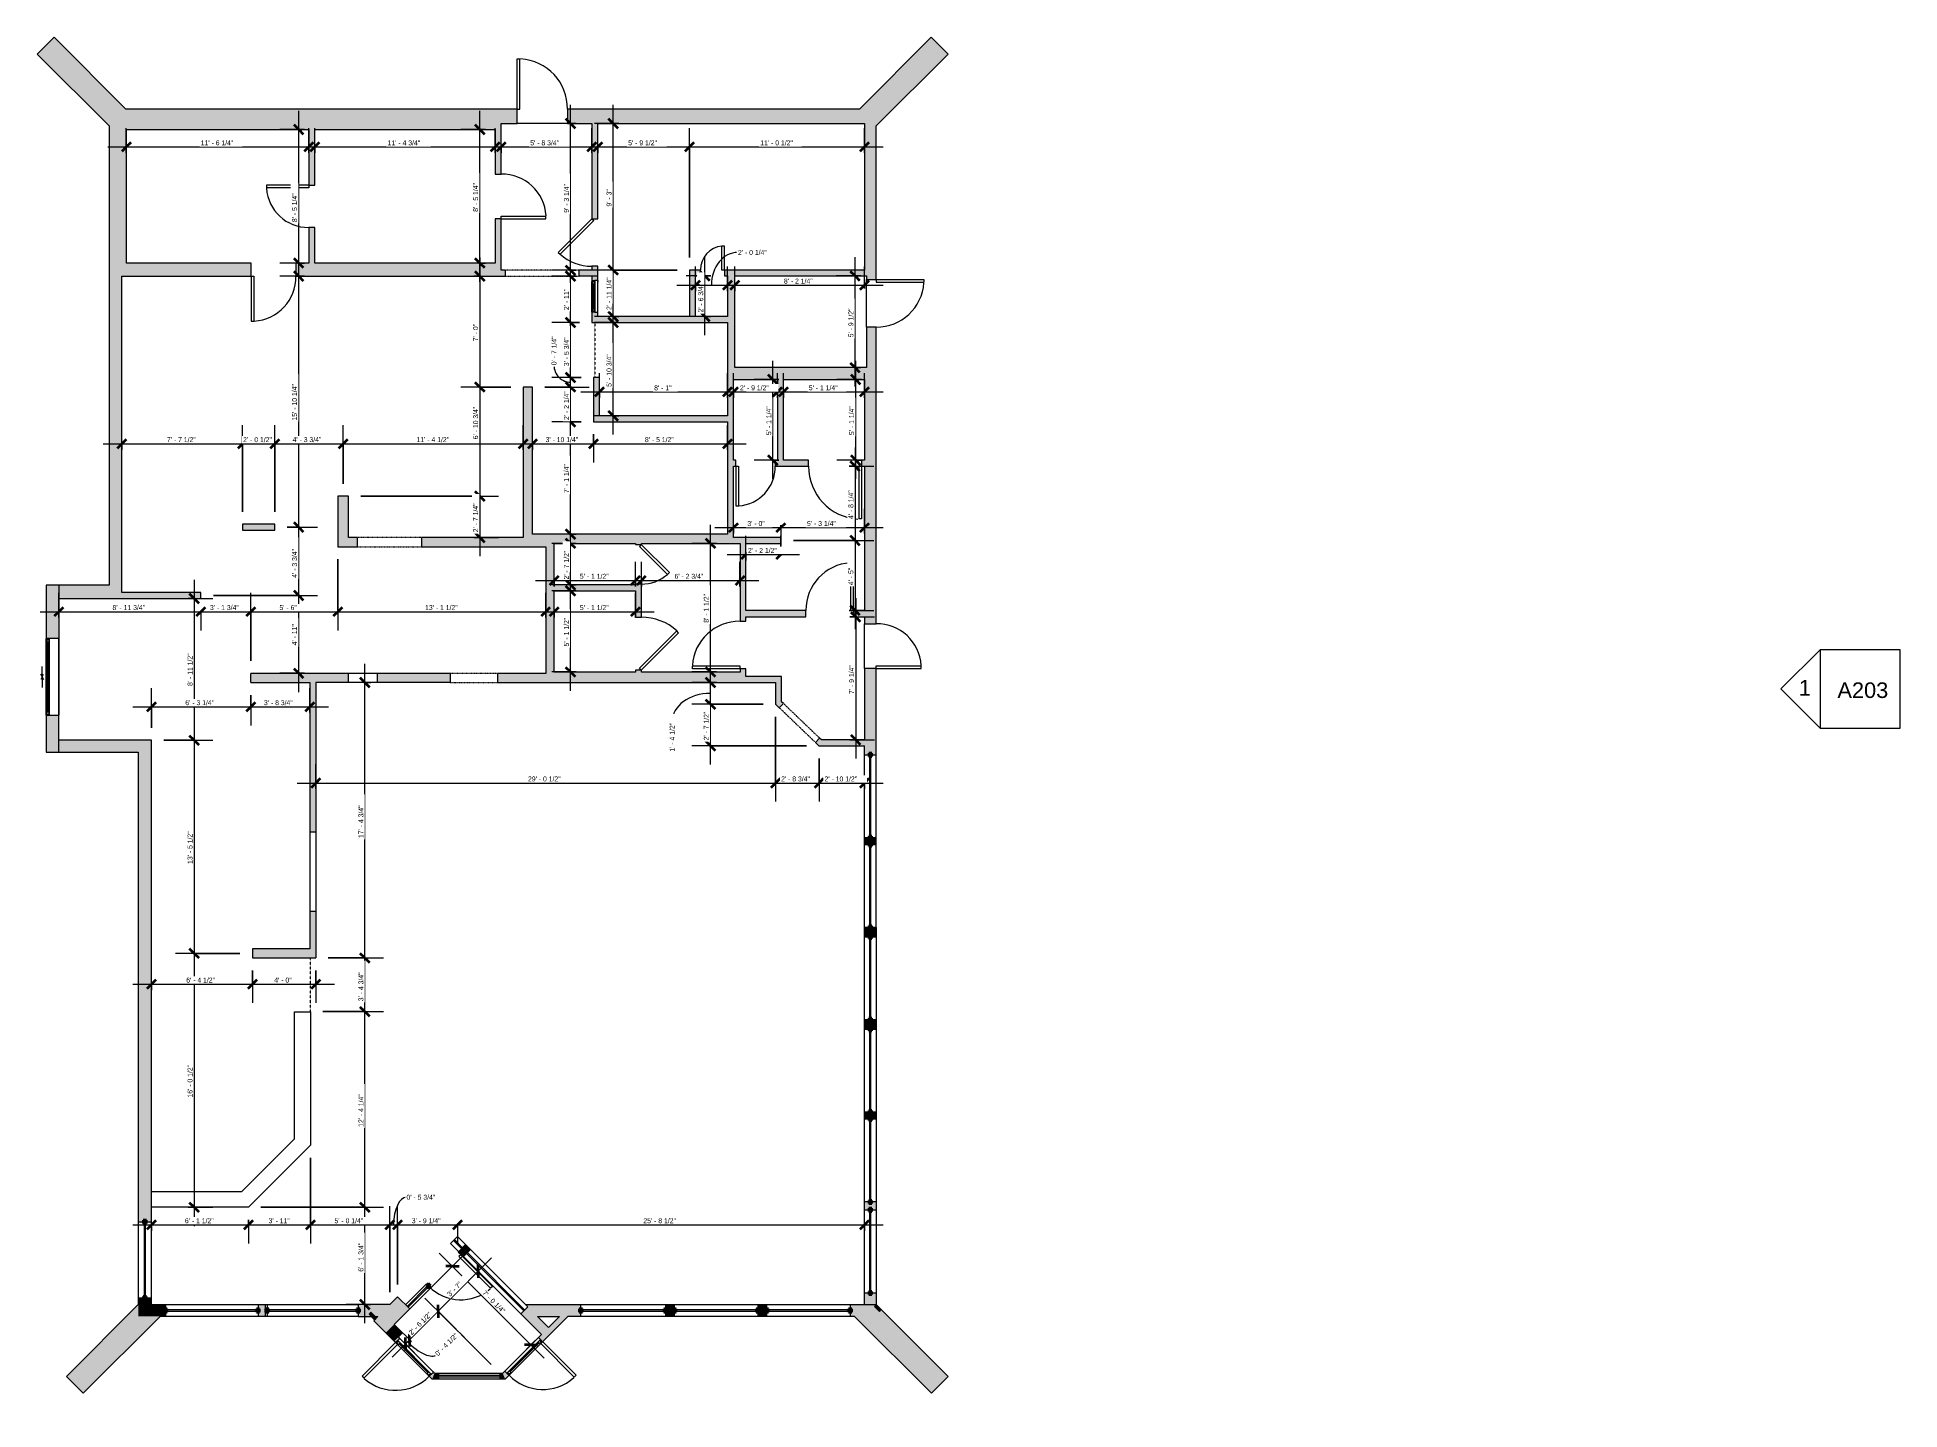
# Model space of a CAD drawing. Header units: inches. Extents: x -294 to 1117, y -522 to 519.
import ezdxf

# ---------------------------------------------------------------- set-up
doc = ezdxf.new("R2010")
doc.units = ezdxf.units.IN
doc.header["$MEASUREMENT"] = 0
doc.linetypes.add('Dash', pattern=[0.23622, 0.11811, -0.11811])
doc.linetypes.add('Overhead', pattern=[0.15625, 0.09375, -0.0625])
for name, color, linetype, lineweight in [('A-ANNO-DIMS', 211, 'Continuous', 9), ('A-ANNO-DIMS-120', 211, 'Continuous', 9), ('A-AREA', 32, 'Dash', 9), ('A-DETL-GENF', 92, 'Overhead', 9), ('A-DETL-MEDM', 90, 'Continuous', 9), ('A-DOOR', 31, 'Continuous', 9), ('A-FLOR', 192, 'Continuous', 9), ('A-GLAZ', 151, 'Continuous', 9), ('A-WALL', 90, 'Continuous', 9), ('A-WALL-PATT', 111, 'Continuous', 9), ('G-ANNO-SYMB', 111, 'Continuous', 9)]:
    doc.layers.add(name, color=color, linetype=linetype, lineweight=lineweight)
doc.styles.add('Arial', font='arial.ttf', dxfattribs={"height": 11.811024})
doc.styles.add('Inter', font='', dxfattribs={"height": 3.75})
doc.styles.get('Inter').set_extended_font_data('Inter')
doc.dimstyles.new('Linear_-_1_32__Inter__Imperial__SMALL', dxfattribs={"dimscale": 12, "dimtxt": 4.969925, "dimasz": 0.585938, "dimexe": 1.181102, "dimexo": 0.787402, "dimgap": 0, "dimtad": 1, "dimrnd": 0.25, "dimzin": 1, "dimdsep": 46, "dimlunit": 4, "dimtxsty": 'Inter', "dimblk1": 'OBLIQUE', "dimblk2": 'OBLIQUE', "dimsah": 1, "dimcen": 0.09, "dimdle": 1.181102, "dimazin": 0, "dimtfac": 1, "dimtdec": 4, "dimtix": 1, "dimtmove": 0, "dimatfit": 3, "dimfxl": 1, "dimtvp": 1, "dimtfill": 1, "dimfrac": 2, "dimtolj": 1, "dimtzin": 0, "dimarcsym": 2})
doc.dimstyles.new('Linear_-_1_32__Inter__Imperial__SMALL_1', dxfattribs={"dimscale": 12, "dimtxt": 4.969925, "dimasz": 0.585938, "dimexe": 1.181102, "dimexo": 0.787402, "dimgap": 0, "dimtad": 1, "dimrnd": 0.25, "dimzin": 1, "dimdsep": 46, "dimlunit": 4, "dimtxsty": 'Inter', "dimblk1": 'OBLIQUE', "dimblk2": 'OBLIQUE', "dimsah": 1, "dimcen": 0.09, "dimdle": 1.181102, "dimazin": 0, "dimtfac": 1, "dimtdec": 4, "dimtix": 1, "dimtmove": 2, "dimatfit": 3, "dimfxl": 1, "dimtvp": 1, "dimtfill": 1, "dimfrac": 2, "dimtolj": 1, "dimtzin": 0, "dimarcsym": 2})
doc.dimstyles.new('Linear_-_1_32__Inter__Imperial__SMALL_2', dxfattribs={"dimscale": 12, "dimtxt": 4.969925, "dimasz": 0.585938, "dimexe": 1.181102, "dimexo": 0.787402, "dimgap": 0, "dimtad": 1, "dimrnd": 0.25, "dimzin": 1, "dimdsep": 46, "dimlunit": 4, "dimtxsty": 'Inter', "dimblk1": 'OBLIQUE', "dimblk2": 'OBLIQUE', "dimsah": 1, "dimcen": 0.09, "dimdle": 1.181102, "dimazin": 0, "dimtfac": 1, "dimtdec": 4, "dimtix": 1, "dimtmove": 1, "dimatfit": 3, "dimfxl": 1, "dimtvp": 1, "dimtfill": 1, "dimfrac": 2, "dimtolj": 1, "dimtzin": 0, "dimarcsym": 2})

msp = doc.modelspace()

# ---------------------------------------------------------------- texts
at = {"layer": 'G-ANNO-SYMB', "char_height": 11.811, "attachment_point": 1, "style": 'Arial'}
for s, insert, width in [('1', (1040.644, 31.341), 10.98375), ('A203', (1069.933, 29.502), 46.2075)]:
    msp.add_mtext(s, dxfattribs=dict(at, insert=insert, width=width))

# ---------------------------------------------------------------- blocks, each defined once
blk = doc.blocks.new('Planitar - Single Door_Flush Panel - 2_-10_ x 6_-8_-4177930-Main Floor Dimension Plan')
at = {"layer": 'A-DOOR', "lineweight": 18}
for p, q in [((15, 5), (15, 39)), ((17, 39), (15, 39)), ((17, 5), (17, 39)), ((17, 5), (15, 5))]:
    blk.add_line(p, q, dxfattribs=at)
at = {"layer": 'A-DOOR'}
blk.add_arc((16.8, 5.3), 33.8, 93.7425, 180.5091, dxfattribs=at)
blk = doc.blocks.new('Planitar - Single Door_Flush Panel - 2_-8_ x 6_-8_-4177996-Main Floor Dimension Plan')
at = {"layer": 'A-DOOR', "lineweight": 18}
for p, q in [((14, 2.2), (14, 34.2)), ((16, 34.2), (14, 34.2)), ((16, 2.2), (16, 34.2)), ((16, 2.2), (14, 2.2))]:
    blk.add_line(p, q, dxfattribs=at)
at = {"layer": 'A-DOOR'}
blk.add_arc((15.8, 2.6), 31.8, 93.8608, 180.5412, dxfattribs=at)
blk = doc.blocks.new('Planitar - Single Door_Flush Panel - 2_-10_ x 6_-8_-4199307-Main Floor Dimension Plan')
at = {"layer": 'A-DOOR', "lineweight": 18}
for p, q in [((15, 2.2), (15, 36.2)), ((17, 36.2), (15, 36.2)), ((17, 2.2), (17, 36.2)), ((17, 2.2), (15, 2.2))]:
    blk.add_line(p, q, dxfattribs=at)
at = {"layer": 'A-DOOR'}
blk.add_arc((16.8, 2.6), 33.8, 93.7425, 180.5091, dxfattribs=at)
blk = doc.blocks.new('Planitar - Single Door_Flush Panel - 3_-0_ x 6_-8_ 45-4178307-Main Floor Dimension Plan')
at = {"layer": 'A-DOOR', "lineweight": 18}
for p, q in [((-7.5, 27.7), (-8.9, 26.3)), ((16.6, 0.8), (-8.9, 26.3)), ((18, 2.2), (-7.5, 27.7)), ((18, 2.2), (16.6, 0.8))]:
    blk.add_line(p, q, dxfattribs=at)
at = {"layer": 'A-DOOR'}
blk.add_arc((17.5, 2.5), 35.5, 137.9691, 180.478, dxfattribs=at)
blk = doc.blocks.new('Planitar - Single Door_Flush Panel - 3_-2_ x 6_-8_-4178265-Main Floor Dimension Plan')
at = {"layer": 'A-DOOR', "lineweight": 18}
for p, q in [((17, -5.5), (17, -43.5)), ((19, -5.5), (17, -5.5)), ((19, -5.5), (19, -43.5)), ((19, -43.5), (17, -43.5))]:
    blk.add_line(p, q, dxfattribs=at)
at = {"layer": 'A-DOOR'}
blk.add_arc((18.8, -5.8), 37.8, 179.5448, 266.4648, dxfattribs=at)
blk = doc.blocks.new('Planitar - Single Door_Flush Panel - 1_-6_ x 6_-8_-4178373-Main Floor Dimension Plan')
at = {"layer": 'A-DOOR', "lineweight": 18}
for p, q in [((7, 2.2), (7, 20.2)), ((9, 20.2), (7, 20.2)), ((9, 2.2), (9, 20.2)), ((9, 2.2), (7, 2.2))]:
    blk.add_line(p, q, dxfattribs=at)
at = {"layer": 'A-DOOR'}
blk.add_arc((8.8, 2.6), 17.8, 95.2025, 180.9674, dxfattribs=at)
blk = doc.blocks.new('Planitar - Single Door_Flush Panel - 3_-0_ x 6_-8_-4312820-Main Floor Dimension Plan')
at = {"layer": 'A-DOOR', "lineweight": 18}
for p, q in [((16, -3.7), (16, -39.7)), ((18, -3.7), (16, -3.7)), ((18, -3.7), (18, -39.7)), ((18, -39.7), (16, -39.7))]:
    blk.add_line(p, q, dxfattribs=at)
at = {"layer": 'A-DOOR'}
blk.add_arc((17.8, -4.1), 35.8, 179.5194, 266.3656, dxfattribs=at)
blk = doc.blocks.new('Planitar - Single Door_Flush Panel - 3_-0_ x 6_-8_-4178638-Main Floor Dimension Plan')
at = {"layer": 'A-DOOR', "lineweight": 18}
for p, q in [((16, 2.5), (16, 38.5)), ((18, 38.5), (16, 38.5)), ((18, 2.5), (18, 38.5)), ((18, 2.5), (16, 2.5))]:
    blk.add_line(p, q, dxfattribs=at)
at = {"layer": 'A-DOOR'}
blk.add_arc((17.8, 2.8), 35.8, 93.6344, 180.4806, dxfattribs=at)
blk = doc.blocks.new('Planitar - Single Door_Flush Panel - 3_-0_ x 6_-8_-4178727-Main Floor Dimension Plan')
at = {"layer": 'A-DOOR', "lineweight": 18}
for p, q in [((16, -2.2), (16, -38.2)), ((18, -2.2), (16, -2.2)), ((18, -2.2), (18, -38.2)), ((18, -38.2), (16, -38.2))]:
    blk.add_line(p, q, dxfattribs=at)
at = {"layer": 'A-DOOR'}
blk.add_arc((17.8, -2.6), 35.8, 179.5194, 266.3656, dxfattribs=at)
blk = doc.blocks.new('Planitar - Single Door_Flush Panel - 2_-6_ x 6_-8_-4178827-Main Floor Dimension Plan')
at = {"layer": 'A-DOOR', "lineweight": 18}
for p, q in [((13, 2.2), (13, 32.2)), ((15, 32.2), (13, 32.2)), ((15, 2.2), (15, 32.2)), ((15, 2.2), (13, 2.2))]:
    blk.add_line(p, q, dxfattribs=at)
at = {"layer": 'A-DOOR'}
blk.add_arc((14.8, 2.6), 29.8, 93.991, 180.5775, dxfattribs=at)
blk = doc.blocks.new('Planitar - Single Door_Flush Panel - 2_-6_ x 6_-8_ 45-4186511-Main Floor Dimension Plan')
at = {"layer": 'A-DOOR', "lineweight": 18}
for p, q in [((13.6, -0.8), (-7.6, -22)), ((15, -2.2), (-6.2, -23.5)), ((15, -2.2), (13.6, -0.8)), ((-6.2, -23.5), (-7.6, -22))]:
    blk.add_line(p, q, dxfattribs=at)
at = {"layer": 'A-DOOR'}
blk.add_arc((14.5, -2.5), 29.5, 179.4247, 221.4255, dxfattribs=at)
blk = doc.blocks.new('Planitar - Single Door_Flush Panel - 3_-4_ x 6_-8_ 45-4179040-Main Floor Dimension Plan')
at = {"layer": 'A-DOOR', "lineweight": 18}
for p, q in [((-8.3, 30.5), (-9.7, 29.1)), ((18.6, 0.8), (-9.7, 29.1)), ((20, 2.2), (-8.3, 30.5)), ((20, 2.2), (18.6, 0.8))]:
    blk.add_line(p, q, dxfattribs=at)
at = {"layer": 'A-DOOR'}
blk.add_arc((19.5, 2.5), 39.5, 137.668, 180.4295, dxfattribs=at)
blk = doc.blocks.new('Planitar - Single Door_Flush Panel - 3_-4_ x 6_-8_-4178958-Main Floor Dimension Plan')
at = {"layer": 'A-DOOR', "lineweight": 18}
for p, q in [((18, -2.2), (18, -42.2)), ((20, -2.2), (18, -2.2)), ((20, -2.2), (20, -42.2)), ((20, -42.2), (18, -42.2))]:
    blk.add_line(p, q, dxfattribs=at)
at = {"layer": 'A-DOOR'}
blk.add_arc((19.8, -2.6), 39.8, 179.5677, 266.5563, dxfattribs=at)
blk = doc.blocks.new('Planitar - Single Door_Flush Panel - 2_-10_ x 6_-8_-4331855-Main Floor Dimension Plan')
at = {"layer": 'A-DOOR', "lineweight": 18}
for p, q in [((15, 4.5), (15, 38.5)), ((17, 38.5), (15, 38.5)), ((17, 4.5), (17, 38.5)), ((17, 4.5), (15, 4.5))]:
    blk.add_line(p, q, dxfattribs=at)
at = {"layer": 'A-DOOR'}
blk.add_arc((16.8, 4.8), 33.8, 93.7425, 180.5091, dxfattribs=at)
blk = doc.blocks.new('Planitar - Opening - 3_-2_ x 6_-8_-4179119-Main Floor Dimension Plan')
at = {"layer": 'A-DETL-GENF'}
for p, q in [((18.7, 2.3), (-19.3, 2.3)), ((-19.3, -2.2), (18.7, -2.2))]:
    blk.add_line(p, q, dxfattribs=at)
at = {"layer": 'A-DETL-MEDM'}
for p, q in [((-19.3, 2.3), (-19.3, -2.2)), ((18.7, -2.2), (18.7, 2.3))]:
    blk.add_line(p, q, dxfattribs=at)
blk = doc.blocks.new('Planitar - Opening - 3_-0_ x 6_-8_-4179213-Main Floor Dimension Plan')
at = {"layer": 'A-DETL-GENF'}
for p, q in [((17.7, 3.5), (-18.3, 3.5)), ((-18.3, -3.5), (17.7, -3.5))]:
    blk.add_line(p, q, dxfattribs=at)
at = {"layer": 'A-DETL-MEDM'}
for p, q in [((-18.3, 3.5), (-18.3, -3.5)), ((17.7, -3.5), (17.7, 3.5))]:
    blk.add_line(p, q, dxfattribs=at)
blk = doc.blocks.new('Planitar - Single Door_Flush Panel - 2_-10_ x 6_-8_-4326285-Main Floor Dimension Plan')
at = {"layer": 'A-DOOR', "lineweight": 18}
for p, q in [((15, -0.5), (15, -34.5)), ((17, -0.5), (15, -0.5)), ((17, -0.5), (17, -34.5)), ((17, -34.5), (15, -34.5))]:
    blk.add_line(p, q, dxfattribs=at)
at = {"layer": 'A-DOOR'}
blk.add_arc((16.8, -0.8), 33.8, 179.4909, 266.2575, dxfattribs=at)
blk = doc.blocks.new('Planitar - Opening - 2_-4_ x 6_-8_ 2-4180353-Main Floor Dimension Plan')
at = {"layer": 'A-DETL-GENF'}
for p, q in [((24.2, 3.5), (-24.8, 3.5)), ((-24.8, -3.5), (24.2, -3.5))]:
    blk.add_line(p, q, dxfattribs=at)
at = {"layer": 'A-DETL-MEDM'}
for p, q in [((-24.8, 3.5), (-24.8, -3.5)), ((24.2, -3.5), (24.2, 3.5))]:
    blk.add_line(p, q, dxfattribs=at)
blk = doc.blocks.new('Plan-Double-Sliding - Default 1-4384591-Main Floor Dimension Plan')
at = {"layer": 'A-GLAZ'}
for q in [(-8, 3.34375), (-2, 4.34375), (-2, 2.34375), (2, 4.34375), (2, 2.34375), (8, 3.34375)]:
    blk.add_line((0, 3.34375), q, dxfattribs=at)
blk = doc.blocks.new('Planitar-Fixed - Default 1-4335211-Main Floor Dimension Plan')
at = {"layer": 'A-GLAZ', "lineweight": 18}
for p, q in [((-29, 5.3), (-28.3, 5.3)), ((-28.3, 5.3), (-28.3, 3)), ((-28.3, 4.8), (-26.5, 4.8)), ((-28.3, 3), (-26.5, 3)), ((-26.5, 4.8), (-26.5, 3)), ((26.5, 4.8), (26.5, 3)), ((28.3, 4.8), (26.5, 4.8)), ((26.5, 3), (28.3, 3)), ((28.3, 5.3), (28.3, 3)), ((29, 5.3), (28.3, 5.3)), ((-29, -4.2), (-27.7, -4.2)), ((29, -4.2), (27.7, -4.2))]:
    blk.add_line(p, q, dxfattribs=at)
at = {"layer": 'A-GLAZ'}
for p, q in [((-29, 5.3), (29, 5.3)), ((-29, 5.3), (-29, 3)), ((29, 3), (-29, 3)), ((-29, 3), (-29, -4.2)), ((29, 3), (-29, 3)), ((-29, 3), (29, 3)), ((-29, 3), (-29, -4.2)), ((29, 3), (29, 5.3)), ((29, -4.2), (29, 3)), ((29, -4.2), (29, 3)), ((-29, -4.2), (29, -4.2)), ((29, -4.2), (-29, -4.2))]:
    blk.add_line(p, q, dxfattribs=at)
at = {"layer": 'A-GLAZ', "lineweight": 25}
blk.add_line((-26.5, 3.9), (26.5, 3.9), dxfattribs=at)
blk = doc.blocks.new('Planitar - Opening - 4_-8_ x 6_-8-4199323-Main Floor Dimension Plan')
at = {"layer": 'A-DETL-GENF'}
for p, q in [((27.7, 2.3), (-28.3, 2.3)), ((-28.3, -2.2), (27.7, -2.2))]:
    blk.add_line(p, q, dxfattribs=at)
at = {"layer": 'A-DETL-MEDM'}
for p, q in [((-28.3, 2.3), (-28.3, -2.2)), ((27.7, -2.2), (27.7, 2.3))]:
    blk.add_line(p, q, dxfattribs=at)
blk = doc.blocks.new('Planitar-Fixed - Default 1-4200011-Main Floor Dimension Plan')
at = {"layer": 'A-GLAZ', "lineweight": 18}
for p, q in [((-12, 2.8), (-11.3, 2.8)), ((-11.3, 2.8), (-12, 2.8)), ((-11.3, 2.8), (-11.3, 0.5)), ((-11.3, 0.5), (-11.3, 2.8)), ((-11.3, 2.3), (-9.5, 2.3)), ((-9.5, 2.3), (-11.3, 2.3)), ((-11.3, 2.3), (-11.3, 0.5)), ((-11.3, 0.5), (-9.5, 0.5)), ((-9.5, 2.3), (-9.5, 0.5)), ((-9.5, 0.5), (-9.5, 2.3)), ((9.5, 2.3), (9.5, 0.5)), ((11.3, 2.3), (9.5, 2.3)), ((11.3, 2.3), (9.5, 2.3)), ((9.5, 2.3), (9.5, 0.5)), ((9.5, 0.5), (11.3, 0.5)), ((11.3, 2.8), (11.3, 0.5)), ((12, 2.8), (11.3, 2.8)), ((12, 2.8), (11.3, 2.8)), ((11.3, 2.8), (11.3, 0.5)), ((11.3, 0.5), (11.3, 2.3)), ((-12, -1.7), (-10.7, -1.7)), ((12, -1.7), (10.7, -1.7))]:
    blk.add_line(p, q, dxfattribs=at)
at = {"layer": 'A-GLAZ'}
for p, q in [((12, 0.5), (-12, 0.5)), ((-12, 0.5), (-12, -1.7)), ((-11.3, 2.8), (11.3, 2.8)), ((-9.5, 2.3), (9.5, 2.3)), ((12, -1.7), (12, 0.5)), ((-12, -1.7), (12, -1.7))]:
    blk.add_line(p, q, dxfattribs=at)
at = {"layer": 'A-GLAZ', "lineweight": 25}
blk.add_line((-9.5, 1.4), (9.5, 1.4), dxfattribs=at)
blk = doc.blocks.new('Planitar - Single Door_Flush Panel - 3_-0_ x 6_-8_-4327926-Main Floor Dimension Plan')
at = {"layer": 'A-DOOR', "lineweight": 18}
for p, q in [((16, 2.2), (16, 38.2)), ((18, 38.2), (16, 38.2)), ((18, 2.2), (18, 38.2))]:
    blk.add_line(p, q, dxfattribs=at)
at = {"layer": 'A-DOOR'}
blk.add_arc((17.8, 2.6), 35.8, 93.6344, 180.4806, dxfattribs=at)
blk = doc.blocks.new('Planitar - Single Door_Flush Panel - 3_-0_ x 6_-8_-4327927-Main Floor Dimension Plan')
at = {"layer": 'A-DOOR', "lineweight": 18}
for p, q in [((16, -2.2), (16, -38.2)), ((18, -2.2), (18, -38.2)), ((18, -38.2), (16, -38.2))]:
    blk.add_line(p, q, dxfattribs=at)
at = {"layer": 'A-DOOR'}
blk.add_arc((17.8, -2.6), 35.8, 179.5194, 266.3656, dxfattribs=at)
blk = doc.blocks.new('Planitar-Fixed - Default 1-4327981-Main Floor Dimension Plan')
at = {"layer": 'A-GLAZ', "lineweight": 18}
for p, q in [((-18, 2.8), (-17.3, 2.8)), ((-17.3, 2.8), (-17.3, 0.5)), ((-17.3, 2.3), (-15.5, 2.3)), ((-17.3, 0.5), (-15.5, 0.5)), ((-15.5, 2.3), (-15.5, 0.5)), ((15.5, 2.3), (15.5, 0.5)), ((17.3, 2.3), (15.5, 2.3)), ((15.5, 0.5), (17.3, 0.5)), ((17.3, 2.8), (17.3, 0.5)), ((18, 2.8), (17.3, 2.8)), ((-18, -1.7), (-16.7, -1.7)), ((18, -1.7), (16.7, -1.7))]:
    blk.add_line(p, q, dxfattribs=at)
at = {"layer": 'A-GLAZ'}
for p, q in [((-18, 2.8), (18, 2.8)), ((-18, 2.8), (-18, 0.5)), ((18, 0.5), (-18, 0.5)), ((-18, 0.5), (-18, -1.7)), ((18, 0.5), (-18, 0.5)), ((-18, 0.5), (18, 0.5)), ((-18, 0.5), (-18, -1.7)), ((18, 0.5), (18, 2.8)), ((18, -1.7), (18, 0.5)), ((18, -1.7), (18, 0.5)), ((-18, -1.7), (18, -1.7)), ((18, -1.7), (-18, -1.7))]:
    blk.add_line(p, q, dxfattribs=at)
at = {"layer": 'A-GLAZ', "lineweight": 25}
blk.add_line((-15.5, 1.4), (15.5, 1.4), dxfattribs=at)
blk = doc.blocks.new('DIMBLOCK1-Main Floor Dimension Plan')
at = {"layer": 'A-ANNO-DIMS-120'}
for p, q in [((-226.7, 431), (-226.7, 449.6)), ((-88.4, 431), (-88.4, 449.6)), ((-240.8, 435.4), (-74.2, 435.4)), ((-226.7, 435.4), (-226.7, 431)), ((-88.4, 435.4), (-88.4, 431))]:
    blk.add_line(p, q, dxfattribs=at)
at = {"layer": 'A-ANNO-DIMS-120', "lineweight": 35}
for p, q in [((-226.7, 435.4), (-223.1, 438.9)), ((-88.4, 435.4), (-84.9, 438.9)), ((-226.7, 435.4), (-230.2, 431.9)), ((-88.4, 435.4), (-91.9, 431.9))]:
    blk.add_line(p, q, dxfattribs=at)
at = {"layer": 'A-ANNO-DIMS-120', "color": 0, "insert": (-170.3, 440.4), "char_height": 3.75, "width": 30.565, "attachment_point": 1, "line_spacing_factor": 0.993985, "style": 'Inter', "bg_fill": 3, "box_fill_scale": 1.25, "bg_fill_color": 256, "bg_fill_true_color": 13158600, "bg_fill_transparency": 0}
blk.add_mtext('11\' - 6 1/4"', dxfattribs=at)
blk = doc.blocks.new('_Oblique')
at = {"color": 0, "linetype": 'ByBlock', "lineweight": -2}
blk.add_line((-0.5, -0.5), (0.5, 0.5), dxfattribs=at)
blk = doc.blocks.new('DIMBLOCK2-Main Floor Dimension Plan')
at = {"layer": 'A-ANNO-DIMS-120'}
for p, q in [((-83.9, 431), (-83.9, 449.6)), ((52.8, 431), (52.8, 449.6)), ((-98.1, 435.4), (67, 435.4)), ((-83.9, 435.4), (-83.9, 431)), ((52.8, 435.4), (52.8, 431))]:
    blk.add_line(p, q, dxfattribs=at)
at = {"layer": 'A-ANNO-DIMS-120', "lineweight": 35}
for p, q in [((-83.9, 435.4), (-80.4, 438.9)), ((52.8, 435.4), (56.4, 438.9)), ((-83.9, 435.4), (-87.4, 431.9)), ((52.8, 435.4), (49.3, 431.9))]:
    blk.add_line(p, q, dxfattribs=at)
at = {"layer": 'A-ANNO-DIMS-120', "color": 0, "insert": (-28.7, 440.4), "char_height": 3.75, "width": 31.683, "attachment_point": 1, "line_spacing_factor": 0.993985, "style": 'Inter', "bg_fill": 3, "box_fill_scale": 1.25, "bg_fill_color": 256, "bg_fill_true_color": 13158600, "bg_fill_transparency": 0}
blk.add_mtext('11\' - 4 3/4"', dxfattribs=at)
blk = doc.blocks.new('DIMBLOCK3-Main Floor Dimension Plan')
at = {"layer": 'A-ANNO-DIMS-120'}
for p, q in [((57.3, 431), (57.3, 449.6)), ((126.1, 431), (126.1, 449.6)), ((43.2, 435.4), (140.3, 435.4)), ((57.3, 435.4), (57.3, 431)), ((126.1, 435.4), (126.1, 431))]:
    blk.add_line(p, q, dxfattribs=at)
at = {"layer": 'A-ANNO-DIMS-120', "lineweight": 35}
for p, q in [((57.3, 435.4), (60.9, 438.9)), ((126.1, 435.4), (129.6, 438.9)), ((57.3, 435.4), (53.8, 431.9)), ((126.1, 435.4), (122.6, 431.9))]:
    blk.add_line(p, q, dxfattribs=at)
at = {"layer": 'A-ANNO-DIMS-120', "color": 0, "insert": (79.4, 440.4), "char_height": 3.75, "width": 29.447, "attachment_point": 1, "line_spacing_factor": 0.993985, "style": 'Inter', "bg_fill": 3, "box_fill_scale": 1.25, "bg_fill_color": 256, "bg_fill_true_color": 13158600, "bg_fill_transparency": 0}
blk.add_mtext('5\' - 8 3/4"', dxfattribs=at)
blk = doc.blocks.new('DIMBLOCK4-Main Floor Dimension Plan')
at = {"layer": 'A-ANNO-DIMS-120'}
for p, q in [((130.6, 431), (130.6, 449.6)), ((200.1, 351.6), (200.1, 449.6)), ((116.4, 435.4), (200.1, 435.4)), ((130.6, 435.4), (130.6, 431)), ((200.1, 435.4), (200.1, 351.6))]:
    blk.add_line(p, q, dxfattribs=at)
at = {"layer": 'A-ANNO-DIMS-120', "lineweight": 35}
for p, q in [((130.6, 435.4), (134.1, 438.9)), ((200.1, 435.4), (203.6, 438.9)), ((130.6, 435.4), (127.1, 431.9)), ((200.1, 435.4), (196.6, 431.9))]:
    blk.add_line(p, q, dxfattribs=at)
at = {"layer": 'A-ANNO-DIMS-120', "color": 0, "insert": (153.6, 440.4), "char_height": 3.75, "width": 28.254, "attachment_point": 1, "line_spacing_factor": 0.993985, "style": 'Inter', "bg_fill": 3, "box_fill_scale": 1.25, "bg_fill_color": 256, "bg_fill_true_color": 13158600, "bg_fill_transparency": 0}
blk.add_mtext('5\' - 9 1/2"', dxfattribs=at)
blk = doc.blocks.new('DIMBLOCK5-Main Floor Dimension Plan')
at = {"layer": 'A-ANNO-DIMS-120'}
for p, q in [((200.1, 351.6), (200.1, 449.6)), ((332.6, 431), (332.6, 449.6)), ((200.1, 435.4), (346.8, 435.4)), ((200.1, 435.4), (200.1, 351.6)), ((332.6, 435.4), (332.6, 431))]:
    blk.add_line(p, q, dxfattribs=at)
at = {"layer": 'A-ANNO-DIMS-120', "lineweight": 35}
for p, q in [((200.1, 435.4), (203.6, 438.9)), ((332.6, 435.4), (336.1, 438.9)), ((200.1, 435.4), (196.6, 431.9)), ((332.6, 435.4), (329.1, 431.9))]:
    blk.add_line(p, q, dxfattribs=at)
at = {"layer": 'A-ANNO-DIMS-120', "color": 0, "insert": (253.7, 440.4), "char_height": 3.75, "width": 30.341, "attachment_point": 1, "line_spacing_factor": 0.993985, "style": 'Inter', "bg_fill": 3, "box_fill_scale": 1.25, "bg_fill_color": 256, "bg_fill_true_color": 13158600, "bg_fill_transparency": 0}
blk.add_mtext('11\' - 0 1/2"', dxfattribs=at)
blk = doc.blocks.new('DIMBLOCK6-Main Floor Dimension Plan')
at = {"layer": 'A-ANNO-DIMS-120', "lineweight": 35}
for p, q in [((-96.1, 448.6), (-99.6, 452.1)), ((-96.1, 448.6), (-92.6, 445.1)), ((-96.1, 347.4), (-99.6, 350.9)), ((-96.1, 347.4), (-92.6, 343.9))]:
    blk.add_line(p, q, dxfattribs=at)
at = {"layer": 'A-ANNO-DIMS-120'}
for p, q in [((-96.1, 333.2), (-96.1, 462.8)), ((-91.6, 448.6), (-110.3, 448.6)), ((-96.1, 448.6), (-91.6, 448.6)), ((-91.6, 347.4), (-110.3, 347.4)), ((-96.1, 347.4), (-91.6, 347.4))]:
    blk.add_line(p, q, dxfattribs=at)
at = {"layer": 'A-ANNO-DIMS-120', "color": 0, "insert": (-101.1, 378.4), "char_height": 3.75, "width": 28.403, "attachment_point": 1, "rotation": 90, "line_spacing_factor": 0.993985, "style": 'Inter', "bg_fill": 3, "box_fill_scale": 1.25, "bg_fill_color": 256, "bg_fill_true_color": 13158600, "bg_fill_transparency": 0}
blk.add_mtext('8\' - 5 1/4"', dxfattribs=at)
blk = doc.blocks.new('DIMBLOCK7-Main Floor Dimension Plan')
at = {"layer": 'A-ANNO-DIMS-120', "lineweight": 35}
for p, q in [((41.1, 448.6), (37.6, 452.1)), ((41.1, 448.6), (44.6, 445.1)), ((41.1, 347.4), (37.6, 350.9)), ((41.1, 347.4), (44.6, 343.9))]:
    blk.add_line(p, q, dxfattribs=at)
at = {"layer": 'A-ANNO-DIMS-120'}
for p, q in [((41.1, 333.2), (41.1, 462.8)), ((45.6, 448.6), (26.9, 448.6)), ((41.1, 448.6), (45.6, 448.6)), ((45.6, 347.4), (26.9, 347.4)), ((41.1, 347.4), (45.6, 347.4))]:
    blk.add_line(p, q, dxfattribs=at)
at = {"layer": 'A-ANNO-DIMS-120', "color": 0, "insert": (36.1, 386.2), "char_height": 3.75, "width": 28.403, "attachment_point": 1, "rotation": 90, "line_spacing_factor": 0.993985, "style": 'Inter', "bg_fill": 3, "box_fill_scale": 1.25, "bg_fill_color": 256, "bg_fill_true_color": 13158600, "bg_fill_transparency": 0}
blk.add_mtext('8\' - 5 1/4"', dxfattribs=at)
blk = doc.blocks.new('DIMBLOCK8-Main Floor Dimension Plan')
at = {"layer": 'A-ANNO-DIMS-120'}
for p, q in [((109.9, 327.7), (109.9, 467.3)), ((114.3, 453.1), (95.7, 453.1)), ((109.9, 453.1), (114.3, 453.1)), ((114.3, 341.9), (95.7, 341.9)), ((109.9, 341.9), (114.3, 341.9))]:
    blk.add_line(p, q, dxfattribs=at)
at = {"layer": 'A-ANNO-DIMS-120', "lineweight": 35}
for p, q in [((109.9, 453.1), (106.3, 456.6)), ((109.9, 453.1), (113.4, 449.6)), ((109.9, 341.9), (106.3, 345.4)), ((109.9, 341.9), (113.4, 338.4))]:
    blk.add_line(p, q, dxfattribs=at)
at = {"layer": 'A-ANNO-DIMS-120', "color": 0, "insert": (104.9, 385.5), "char_height": 3.75, "width": 28.701, "attachment_point": 1, "rotation": 90, "line_spacing_factor": 0.993985, "style": 'Inter', "bg_fill": 3, "box_fill_scale": 1.25, "bg_fill_color": 256, "bg_fill_true_color": 13158600, "bg_fill_transparency": 0}
blk.add_mtext('9\' - 3 1/4"', dxfattribs=at)
blk = doc.blocks.new('DIMBLOCK9-Main Floor Dimension Plan')
at = {"layer": 'A-ANNO-DIMS-120'}
for p, q in [((190.6, 342.1), (128, 342.1)), ((142.2, 292.7), (142.2, 342.1)), ((142.2, 342.1), (190.6, 342.1)), ((146.6, 306.9), (128, 306.9)), ((142.2, 306.9), (146.6, 306.9))]:
    blk.add_line(p, q, dxfattribs=at)
at = {"layer": 'A-ANNO-DIMS-120', "lineweight": 35}
for p, q in [((142.2, 342.1), (138.7, 345.6)), ((142.2, 342.1), (145.7, 338.6)), ((142.2, 306.9), (138.7, 310.4)), ((142.2, 306.9), (145.7, 303.4))]:
    blk.add_line(p, q, dxfattribs=at)
at = {"layer": 'A-ANNO-DIMS-120', "color": 0, "insert": (137.2, 311.8), "char_height": 3.75, "width": 30.416, "attachment_point": 1, "rotation": 90, "line_spacing_factor": 0.993985, "style": 'Inter', "bg_fill": 3, "box_fill_scale": 1.25, "bg_fill_color": 256, "bg_fill_true_color": 13158600, "bg_fill_transparency": 0}
blk.add_mtext('2\' - 11 1/4"', dxfattribs=at)
blk = doc.blocks.new('DIMBLOCK10-Main Floor Dimension Plan')
at = {"layer": 'A-ANNO-DIMS-120'}
for p, q in [((142.2, 342.1), (142.2, 467.3)), ((146.6, 453.1), (128, 453.1)), ((142.2, 453.1), (146.6, 453.1)), ((190.6, 342.1), (128, 342.1)), ((142.2, 342.1), (190.6, 342.1))]:
    blk.add_line(p, q, dxfattribs=at)
at = {"layer": 'A-ANNO-DIMS-120', "lineweight": 35}
for p, q in [((142.2, 453.1), (138.7, 456.6)), ((142.2, 453.1), (145.7, 449.6)), ((142.2, 342.1), (138.7, 345.6)), ((142.2, 342.1), (145.7, 338.6))]:
    blk.add_line(p, q, dxfattribs=at)
at = {"layer": 'A-ANNO-DIMS-120', "color": 0, "insert": (137.2, 390.2), "char_height": 3.75, "width": 17.892, "attachment_point": 1, "rotation": 90, "line_spacing_factor": 0.993985, "style": 'Inter', "bg_fill": 3, "box_fill_scale": 1.25, "bg_fill_color": 256, "bg_fill_true_color": 13158600, "bg_fill_transparency": 0}
blk.add_mtext('9\' - 3"', dxfattribs=at)
blk = doc.blocks.new('DIMBLOCK11-Main Floor Dimension Plan')
at = {"layer": 'A-ANNO-DIMS-120', "lineweight": 35}
for p, q in [((211.7, 337.6), (208.2, 341.1)), ((211.7, 337.6), (215.2, 334.1)), ((211.7, 306.9), (208.2, 310.4)), ((211.7, 306.9), (215.2, 303.4))]:
    blk.add_line(p, q, dxfattribs=at)
at = {"layer": 'A-ANNO-DIMS-120'}
for p, q in [((211.7, 292.7), (211.7, 351.8)), ((216.2, 337.6), (197.6, 337.6)), ((211.7, 337.6), (216.2, 337.6)), ((216.2, 306.9), (197.6, 306.9)), ((211.7, 306.9), (216.2, 306.9))]:
    blk.add_line(p, q, dxfattribs=at)
at = {"layer": 'A-ANNO-DIMS-120', "color": 0, "insert": (206.7, 309.9), "char_height": 3.75, "width": 29.521, "attachment_point": 1, "rotation": 90, "line_spacing_factor": 0.993985, "style": 'Inter', "bg_fill": 3, "box_fill_scale": 1.25, "bg_fill_color": 256, "bg_fill_true_color": 13158600, "bg_fill_transparency": 0}
blk.add_mtext('2\' - 6 3/4"', dxfattribs=at)
blk = doc.blocks.new('DIMBLOCK12-Main Floor Dimension Plan')
at = {"layer": 'A-ANNO-DIMS-120'}
for p, q in [((204.6, 326.1), (204.6, 344.8)), ((228.8, 326.1), (228.8, 344.8)), ((190.4, 330.6), (243, 330.6)), ((204.6, 330.6), (204.6, 326.1)), ((228.8, 330.6), (228.8, 326.1))]:
    blk.add_line(p, q, dxfattribs=at)
at = {"layer": 'A-ANNO-DIMS-120', "lineweight": 35}
for p, q in [((204.6, 330.6), (201.1, 327.1)), ((204.6, 330.6), (208.1, 334.1)), ((228.8, 330.6), (225.3, 327.1)), ((228.8, 330.6), (232.4, 334.1))]:
    blk.add_line(p, q, dxfattribs=at)
at = {"layer": 'A-ANNO-DIMS-120'}
blk.add_ellipse((236.8, 330.6), major_axis=(0, 24.9), ratio=0.807821, start_param=0, end_param=1.570796, dxfattribs=at)
at = {"layer": 'A-ANNO-DIMS-120', "color": 0, "insert": (236.8, 357.3), "char_height": 3.75, "width": 28.478, "attachment_point": 1, "line_spacing_factor": 0.993985, "style": 'Inter', "bg_fill": 3, "box_fill_scale": 1.25, "bg_fill_color": 256, "bg_fill_true_color": 13158600, "bg_fill_transparency": 0}
blk.add_mtext('2\' - 0 1/4"', dxfattribs=at)
blk = doc.blocks.new('DIMBLOCK13-Main Floor Dimension Plan')
at = {"layer": 'A-ANNO-DIMS-120'}
for p, q in [((234.3, 326.1), (234.3, 344.8)), ((332.6, 328.2), (332.6, 344.8)), ((220.2, 330.6), (346.8, 330.6)), ((234.3, 330.6), (234.3, 326.1)), ((332.6, 330.6), (332.6, 328.2))]:
    blk.add_line(p, q, dxfattribs=at)
at = {"layer": 'A-ANNO-DIMS-120', "lineweight": 35}
for p, q in [((234.3, 330.6), (230.8, 327.1)), ((234.3, 330.6), (237.9, 334.1)), ((332.6, 330.6), (329.1, 327.1)), ((332.6, 330.6), (336.1, 334.1))]:
    blk.add_line(p, q, dxfattribs=at)
at = {"layer": 'A-ANNO-DIMS-120', "color": 0, "insert": (271.6, 335.6), "char_height": 3.75, "width": 28.403, "attachment_point": 1, "line_spacing_factor": 0.993985, "style": 'Inter', "bg_fill": 3, "box_fill_scale": 1.25, "bg_fill_color": 256, "bg_fill_true_color": 13158600, "bg_fill_transparency": 0}
blk.add_mtext('8\' - 2 1/4"', dxfattribs=at)
blk = doc.blocks.new('DIMBLOCK14-Main Floor Dimension Plan')
at = {"layer": 'A-ANNO-DIMS-120'}
for p, q in [((142.2, 217.4), (142.2, 316.5)), ((146.6, 302.4), (128, 302.4)), ((142.2, 302.4), (146.6, 302.4)), ((146.6, 231.6), (128, 231.6)), ((142.2, 231.6), (146.6, 231.6))]:
    blk.add_line(p, q, dxfattribs=at)
at = {"layer": 'A-ANNO-DIMS-120', "lineweight": 35}
for p, q in [((142.2, 302.4), (138.7, 305.9)), ((142.2, 302.4), (145.7, 298.9)), ((142.2, 231.6), (138.7, 235.1)), ((142.2, 231.6), (145.7, 228.1))]:
    blk.add_line(p, q, dxfattribs=at)
at = {"layer": 'A-ANNO-DIMS-120', "color": 0, "insert": (137.2, 253.5), "char_height": 3.75, "width": 32.429, "attachment_point": 1, "rotation": 90, "line_spacing_factor": 0.993985, "style": 'Inter', "bg_fill": 3, "box_fill_scale": 1.25, "bg_fill_color": 256, "bg_fill_true_color": 13158600, "bg_fill_transparency": 0}
blk.add_mtext('5\' - 10 3/4"', dxfattribs=at)
blk = doc.blocks.new('DIMBLOCK15-Main Floor Dimension Plan')
at = {"layer": 'A-ANNO-DIMS-120'}
for p, q in [((109.9, 127.7), (109.9, 241.3)), ((117.9, 227.1), (95.7, 227.1)), ((109.9, 227.1), (117.9, 227.1)), ((114.3, 141.9), (95.7, 141.9)), ((109.9, 141.9), (114.3, 141.9))]:
    blk.add_line(p, q, dxfattribs=at)
at = {"layer": 'A-ANNO-DIMS-120', "lineweight": 35}
for p, q in [((109.9, 227.1), (106.3, 230.6)), ((109.9, 227.1), (113.4, 223.6)), ((109.9, 141.9), (106.3, 145.4)), ((109.9, 141.9), (113.4, 138.4))]:
    blk.add_line(p, q, dxfattribs=at)
at = {"layer": 'A-ANNO-DIMS-120', "color": 0, "insert": (104.9, 173.1), "char_height": 3.75, "width": 27.285, "attachment_point": 1, "rotation": 90, "line_spacing_factor": 0.993985, "style": 'Inter', "bg_fill": 3, "box_fill_scale": 1.25, "bg_fill_color": 256, "bg_fill_true_color": 13158600, "bg_fill_transparency": 0}
blk.add_mtext('7\' - 1 1/4"', dxfattribs=at)
blk = doc.blocks.new('DIMBLOCK16-Main Floor Dimension Plan')
at = {"layer": 'A-ANNO-DIMS-120', "lineweight": 35}
for p, q in [((109.9, 253.4), (106.3, 256.9)), ((109.9, 253.4), (113.4, 249.9)), ((109.9, 227.1), (106.3, 230.6)), ((109.9, 227.1), (113.4, 223.6))]:
    blk.add_line(p, q, dxfattribs=at)
at = {"layer": 'A-ANNO-DIMS-120'}
for p, q in [((90.5, 253.4), (124, 253.4)), ((109.9, 253.4), (90.5, 253.4)), ((109.9, 212.9), (109.9, 253.4)), ((117.9, 227.1), (95.7, 227.1)), ((109.9, 227.1), (117.9, 227.1))]:
    blk.add_line(p, q, dxfattribs=at)
at = {"layer": 'A-ANNO-DIMS-120', "color": 0, "insert": (104.9, 228.4), "char_height": 3.75, "width": 28.329, "attachment_point": 1, "rotation": 90, "line_spacing_factor": 0.993985, "style": 'Inter', "bg_fill": 3, "box_fill_scale": 1.25, "bg_fill_color": 256, "bg_fill_true_color": 13158600, "bg_fill_transparency": 0}
blk.add_mtext('2\' - 2 1/4"', dxfattribs=at)
blk = doc.blocks.new('DIMBLOCK17-Main Floor Dimension Plan')
at = {"layer": 'A-ANNO-DIMS-120'}
for p, q in [((117.9, 260.6), (95.7, 260.6)), ((109.9, 253.4), (109.9, 260.6)), ((109.9, 260.6), (117.9, 260.6)), ((90.5, 253.4), (124, 253.4)), ((109.9, 253.4), (90.5, 253.4))]:
    blk.add_line(p, q, dxfattribs=at)
at = {"layer": 'A-ANNO-DIMS-120', "lineweight": 35}
for p, q in [((109.9, 260.6), (106.3, 264.1)), ((109.9, 253.4), (106.3, 256.9)), ((109.9, 260.6), (113.4, 257.1)), ((109.9, 253.4), (113.4, 249.9))]:
    blk.add_line(p, q, dxfattribs=at)
at = {"layer": 'A-ANNO-DIMS-120'}
blk.add_ellipse((109.9, 269.9), major_axis=(0, 12.9), ratio=0.970349, start_param=1.570796, end_param=3.141593, dxfattribs=at)
at = {"layer": 'A-ANNO-DIMS-120', "color": 0, "insert": (95.5, 269.9), "char_height": 3.75, "width": 28.254, "attachment_point": 1, "rotation": 90, "line_spacing_factor": 0.993985, "style": 'Inter', "bg_fill": 3, "box_fill_scale": 1.25, "bg_fill_color": 256, "bg_fill_true_color": 13158600, "bg_fill_transparency": 0}
blk.add_mtext('0\' - 7 1/4"', dxfattribs=at)
blk = doc.blocks.new('DIMBLOCK18-Main Floor Dimension Plan')
at = {"layer": 'A-ANNO-DIMS-120'}
for p, q in [((116.6, 302.4), (95.7, 302.4)), ((109.9, 260.6), (109.9, 302.4)), ((109.9, 302.4), (116.6, 302.4)), ((117.9, 260.6), (95.7, 260.6)), ((109.9, 260.6), (117.9, 260.6))]:
    blk.add_line(p, q, dxfattribs=at)
at = {"layer": 'A-ANNO-DIMS-120', "lineweight": 35}
for p, q in [((109.9, 302.4), (106.3, 305.9)), ((109.9, 302.4), (113.4, 298.9)), ((109.9, 260.6), (106.3, 264.1)), ((109.9, 260.6), (113.4, 257.1))]:
    blk.add_line(p, q, dxfattribs=at)
at = {"layer": 'A-ANNO-DIMS-120', "color": 0, "insert": (104.9, 269.2), "char_height": 3.75, "width": 29.596, "attachment_point": 1, "rotation": 90, "line_spacing_factor": 0.993985, "style": 'Inter', "bg_fill": 3, "box_fill_scale": 1.25, "bg_fill_color": 256, "bg_fill_true_color": 13158600, "bg_fill_transparency": 0}
blk.add_mtext('3\' - 5 3/4"', dxfattribs=at)
blk = doc.blocks.new('DIMBLOCK19-Main Floor Dimension Plan')
at = {"layer": 'A-ANNO-DIMS-120', "lineweight": 35}
for p, q in [((109.9, 337.4), (106.3, 340.9)), ((109.9, 337.4), (113.4, 333.9)), ((109.9, 302.4), (106.3, 305.9)), ((109.9, 302.4), (113.4, 298.9))]:
    blk.add_line(p, q, dxfattribs=at)
at = {"layer": 'A-ANNO-DIMS-120'}
for p, q in [((109.9, 302.4), (109.9, 351.5)), ((114.3, 337.4), (95.7, 337.4)), ((109.9, 337.4), (114.3, 337.4)), ((116.6, 302.4), (95.7, 302.4)), ((109.9, 302.4), (116.6, 302.4))]:
    blk.add_line(p, q, dxfattribs=at)
at = {"layer": 'A-ANNO-DIMS-120', "color": 0, "insert": (104.9, 311.7), "char_height": 3.75, "width": 19.606, "attachment_point": 1, "rotation": 90, "line_spacing_factor": 0.993985, "style": 'Inter', "bg_fill": 3, "box_fill_scale": 1.25, "bg_fill_color": 256, "bg_fill_true_color": 13158600, "bg_fill_transparency": 0}
blk.add_mtext('2\' - 11"', dxfattribs=at)
blk = doc.blocks.new('DIMBLOCK20-Main Floor Dimension Plan')
at = {"layer": 'A-ANNO-DIMS-120', "lineweight": 35}
for p, q in [((41.1, 337.4), (37.6, 340.9)), ((41.1, 337.4), (44.6, 333.9)), ((41.1, 253.4), (37.6, 256.9)), ((41.1, 253.4), (44.6, 249.9))]:
    blk.add_line(p, q, dxfattribs=at)
at = {"layer": 'A-ANNO-DIMS-120'}
for p, q in [((41.1, 351.5), (41.1, 253.4)), ((36.6, 337.4), (55.3, 337.4)), ((41.1, 337.4), (36.6, 337.4)), ((64.6, 253.4), (26.9, 253.4)), ((41.1, 253.4), (64.6, 253.4))]:
    blk.add_line(p, q, dxfattribs=at)
at = {"layer": 'A-ANNO-DIMS-120', "color": 0, "insert": (36.1, 288.1), "char_height": 3.75, "width": 17.444, "attachment_point": 1, "rotation": 90, "line_spacing_factor": 0.993985, "style": 'Inter', "bg_fill": 3, "box_fill_scale": 1.25, "bg_fill_color": 256, "bg_fill_true_color": 13158600, "bg_fill_transparency": 0}
blk.add_mtext('7\' - 0"', dxfattribs=at)
blk = doc.blocks.new('DIMBLOCK21-Main Floor Dimension Plan')
at = {"layer": 'A-ANNO-DIMS-120', "lineweight": 35}
for p, q in [((41.1, 253.4), (37.6, 256.9)), ((41.1, 253.4), (44.6, 249.9)), ((41.1, 170.6), (37.6, 174.1)), ((41.1, 170.6), (44.6, 167.1))]:
    blk.add_line(p, q, dxfattribs=at)
at = {"layer": 'A-ANNO-DIMS-120'}
for p, q in [((64.6, 253.4), (26.9, 253.4)), ((41.1, 253.4), (41.1, 170.6)), ((41.1, 253.4), (64.6, 253.4)), ((-49, 170.6), (55.3, 170.6)), ((41.1, 170.6), (-49, 170.6))]:
    blk.add_line(p, q, dxfattribs=at)
at = {"layer": 'A-ANNO-DIMS-120', "color": 0, "insert": (36.1, 213.8), "char_height": 3.75, "width": 32.578, "attachment_point": 1, "rotation": 90, "line_spacing_factor": 0.993985, "style": 'Inter', "bg_fill": 3, "box_fill_scale": 1.25, "bg_fill_color": 256, "bg_fill_true_color": 13158600, "bg_fill_transparency": 0}
blk.add_mtext('6\' - 10 3/4"', dxfattribs=at)
blk = doc.blocks.new('DIMBLOCK22-Main Floor Dimension Plan')
at = {"layer": 'A-ANNO-DIMS-120'}
for p, q in [((-49, 170.6), (55.3, 170.6)), ((41.1, 170.6), (-49, 170.6)), ((41.1, 170.6), (41.1, 125.2)), ((36.6, 139.4), (55.3, 139.4)), ((41.1, 139.4), (36.6, 139.4))]:
    blk.add_line(p, q, dxfattribs=at)
at = {"layer": 'A-ANNO-DIMS-120', "lineweight": 35}
for p, q in [((41.1, 170.6), (37.6, 174.1)), ((41.1, 170.6), (44.6, 167.1)), ((41.1, 139.4), (37.6, 142.9)), ((41.1, 139.4), (44.6, 135.9))]:
    blk.add_line(p, q, dxfattribs=at)
at = {"layer": 'A-ANNO-DIMS-120', "color": 0, "insert": (36.1, 143.3), "char_height": 3.75, "width": 28.105, "attachment_point": 1, "rotation": 90, "line_spacing_factor": 0.993985, "style": 'Inter', "bg_fill": 3, "box_fill_scale": 1.25, "bg_fill_color": 256, "bg_fill_true_color": 13158600, "bg_fill_transparency": 0}
blk.add_mtext('2\' - 7 1/4"', dxfattribs=at)
blk = doc.blocks.new('DIMBLOCK23-Main Floor Dimension Plan')
at = {"layer": 'A-ANNO-DIMS-120', "lineweight": 35}
for p, q in [((-96.1, 95.4), (-99.6, 98.9)), ((-96.1, 95.4), (-92.6, 91.9)), ((-96.1, 36.4), (-99.6, 39.9)), ((-96.1, 36.4), (-92.6, 32.9))]:
    blk.add_line(p, q, dxfattribs=at)
at = {"layer": 'A-ANNO-DIMS-120'}
for p, q in [((-160.7, 95.4), (-81.9, 95.4)), ((-96.1, 95.4), (-160.7, 95.4)), ((-96.1, 22.2), (-96.1, 95.4)), ((-91.6, 36.4), (-110.3, 36.4)), ((-96.1, 36.4), (-91.6, 36.4))]:
    blk.add_line(p, q, dxfattribs=at)
at = {"layer": 'A-ANNO-DIMS-120', "color": 0, "insert": (-101.1, 57.6), "char_height": 3.75, "width": 19.83, "attachment_point": 1, "rotation": 90, "line_spacing_factor": 0.993985, "style": 'Inter', "bg_fill": 3, "box_fill_scale": 1.25, "bg_fill_color": 256, "bg_fill_true_color": 13158600, "bg_fill_transparency": 0}
blk.add_mtext('4\' - 11"', dxfattribs=at)
blk = doc.blocks.new('DIMBLOCK24-Main Floor Dimension Plan')
at = {"layer": 'A-ANNO-DIMS-120'}
for p, q in [((-104.7, 147.1), (-81.9, 147.1)), ((-96.1, 147.1), (-104.7, 147.1)), ((-96.1, 95.4), (-96.1, 147.1)), ((-160.7, 95.4), (-81.9, 95.4)), ((-96.1, 95.4), (-160.7, 95.4))]:
    blk.add_line(p, q, dxfattribs=at)
at = {"layer": 'A-ANNO-DIMS-120', "lineweight": 35}
for p, q in [((-96.1, 147.1), (-99.6, 150.6)), ((-96.1, 147.1), (-92.6, 143.6)), ((-96.1, 95.4), (-99.6, 98.9)), ((-96.1, 95.4), (-92.6, 91.9))]:
    blk.add_line(p, q, dxfattribs=at)
at = {"layer": 'A-ANNO-DIMS-120', "color": 0, "insert": (-101.1, 108.8), "char_height": 3.75, "width": 29.82, "attachment_point": 1, "rotation": 90, "line_spacing_factor": 0.993985, "style": 'Inter', "bg_fill": 3, "box_fill_scale": 1.25, "bg_fill_color": 256, "bg_fill_true_color": 13158600, "bg_fill_transparency": 0}
blk.add_mtext('4\' - 3 3/4"', dxfattribs=at)
blk = doc.blocks.new('DIMBLOCK25-Main Floor Dimension Plan')
at = {"layer": 'A-ANNO-DIMS-120', "lineweight": 35}
for p, q in [((-96.1, 337.4), (-99.6, 340.9)), ((-96.1, 337.4), (-92.6, 333.9)), ((-96.1, 147.1), (-99.6, 150.6)), ((-96.1, 147.1), (-92.6, 143.6))]:
    blk.add_line(p, q, dxfattribs=at)
at = {"layer": 'A-ANNO-DIMS-120'}
for p, q in [((-96.1, 147.1), (-96.1, 351.5)), ((-91.6, 337.4), (-110.3, 337.4)), ((-96.1, 337.4), (-91.6, 337.4)), ((-104.7, 147.1), (-81.9, 147.1)), ((-96.1, 147.1), (-104.7, 147.1))]:
    blk.add_line(p, q, dxfattribs=at)
at = {"layer": 'A-ANNO-DIMS-120', "color": 0, "insert": (-101.1, 228), "char_height": 3.75, "width": 34.292, "attachment_point": 1, "rotation": 90, "line_spacing_factor": 0.993985, "style": 'Inter', "bg_fill": 3, "box_fill_scale": 1.25, "bg_fill_color": 256, "bg_fill_true_color": 13158600, "bg_fill_transparency": 0}
blk.add_mtext('15\' - 10 1/4"', dxfattribs=at)
blk = doc.blocks.new('DIMBLOCK26-Main Floor Dimension Plan')
at = {"layer": 'A-ANNO-DIMS-120'}
for p, q in [((-175.3, 107.3), (-175.3, -14.4)), ((-179.8, 93.1), (-161.1, 93.1)), ((-175.3, 93.1), (-179.8, 93.1)), ((-198.2, -14.4), (-161.1, -14.4)), ((-175.3, -14.4), (-198.2, -14.4))]:
    blk.add_line(p, q, dxfattribs=at)
at = {"layer": 'A-ANNO-DIMS-120', "lineweight": 35}
for p, q in [((-175.3, 93.1), (-178.8, 96.6)), ((-175.3, 93.1), (-171.8, 89.6)), ((-175.3, -14.4), (-178.8, -10.9)), ((-175.3, -14.4), (-171.8, -17.9))]:
    blk.add_line(p, q, dxfattribs=at)
at = {"layer": 'A-ANNO-DIMS-120', "color": 0, "insert": (-180.3, 26.8), "char_height": 3.75, "width": 30.267, "attachment_point": 1, "rotation": 90, "line_spacing_factor": 0.993985, "style": 'Inter', "bg_fill": 3, "box_fill_scale": 1.25, "bg_fill_color": 256, "bg_fill_true_color": 13158600, "bg_fill_transparency": 0}
blk.add_mtext('8\' - 11 1/2"', dxfattribs=at)
blk = doc.blocks.new('DIMBLOCK27-Main Floor Dimension Plan')
at = {"layer": 'A-ANNO-DIMS-120', "lineweight": 35}
for p, q in [((-175.3, -14.4), (-178.8, -10.9)), ((-175.3, -14.4), (-171.8, -17.9)), ((-175.3, -175.9), (-178.8, -172.4)), ((-175.3, -175.9), (-171.8, -179.4))]:
    blk.add_line(p, q, dxfattribs=at)
at = {"layer": 'A-ANNO-DIMS-120'}
for p, q in [((-198.2, -14.4), (-161.1, -14.4)), ((-175.3, -14.4), (-198.2, -14.4)), ((-175.3, -14.4), (-175.3, -175.9)), ((-140.6, -175.9), (-189.5, -175.9)), ((-175.3, -175.9), (-140.6, -175.9))]:
    blk.add_line(p, q, dxfattribs=at)
at = {"layer": 'A-ANNO-DIMS-120', "color": 0, "insert": (-180.3, -108.1), "char_height": 3.75, "width": 31.236, "attachment_point": 1, "rotation": 90, "line_spacing_factor": 0.993985, "style": 'Inter', "bg_fill": 3, "box_fill_scale": 1.25, "bg_fill_color": 256, "bg_fill_true_color": 13158600, "bg_fill_transparency": 0}
blk.add_mtext('13\' - 5 1/2"', dxfattribs=at)
blk = doc.blocks.new('DIMBLOCK28-Main Floor Dimension Plan')
at = {"layer": 'A-ANNO-DIMS-120'}
for p, q in [((-140.6, -175.9), (-189.5, -175.9)), ((-175.3, -175.9), (-175.3, -382.6)), ((-175.3, -175.9), (-140.6, -175.9)), ((-179.8, -368.4), (-161.1, -368.4)), ((-175.3, -368.4), (-179.8, -368.4))]:
    blk.add_line(p, q, dxfattribs=at)
at = {"layer": 'A-ANNO-DIMS-120', "lineweight": 35}
for p, q in [((-175.3, -175.9), (-178.8, -172.4)), ((-175.3, -175.9), (-171.8, -179.4)), ((-175.3, -368.4), (-178.8, -364.9)), ((-175.3, -368.4), (-171.8, -371.9))]:
    blk.add_line(p, q, dxfattribs=at)
at = {"layer": 'A-ANNO-DIMS-120', "color": 0, "insert": (-180.3, -285.2), "char_height": 3.75, "width": 31.311, "attachment_point": 1, "rotation": 90, "line_spacing_factor": 0.993985, "style": 'Inter', "bg_fill": 3, "box_fill_scale": 1.25, "bg_fill_color": 256, "bg_fill_true_color": 13158600, "bg_fill_transparency": 0}
blk.add_mtext('16\' - 0 1/2"', dxfattribs=at)
blk = doc.blocks.new('DIMBLOCK29-Main Floor Dimension Plan')
at = {"layer": 'A-ANNO-DIMS-120', "lineweight": 35}
for p, q in [((325.5, 337.6), (322, 341.1)), ((325.5, 337.6), (329, 334.1)), ((325.5, 268.1), (322, 271.6)), ((325.5, 268.1), (329, 264.6))]:
    blk.add_line(p, q, dxfattribs=at)
at = {"layer": 'A-ANNO-DIMS-120'}
for p, q in [((325.5, 253.9), (325.5, 351.8)), ((330, 337.6), (311.3, 337.6)), ((325.5, 337.6), (330, 337.6)), ((330, 268.1), (311.3, 268.1)), ((325.5, 268.1), (330, 268.1))]:
    blk.add_line(p, q, dxfattribs=at)
at = {"layer": 'A-ANNO-DIMS-120', "color": 0, "insert": (320.5, 291.1), "char_height": 3.75, "width": 28.254, "attachment_point": 1, "rotation": 90, "line_spacing_factor": 0.993985, "style": 'Inter', "bg_fill": 3, "box_fill_scale": 1.25, "bg_fill_color": 256, "bg_fill_true_color": 13158600, "bg_fill_transparency": 0}
blk.add_mtext('5\' - 9 1/2"', dxfattribs=at)
blk = doc.blocks.new('DIMBLOCK30-Main Floor Dimension Plan')
at = {"layer": 'A-ANNO-DIMS-120'}
for p, q in [((263.2, 183.7), (263.2, 273.3)), ((267.7, 259.1), (249, 259.1)), ((263.2, 259.1), (267.7, 259.1)), ((267.7, 197.9), (249, 197.9)), ((263.2, 197.9), (267.7, 197.9))]:
    blk.add_line(p, q, dxfattribs=at)
at = {"layer": 'A-ANNO-DIMS-120', "lineweight": 35}
for p, q in [((263.2, 259.1), (259.7, 262.6)), ((263.2, 259.1), (266.7, 255.6)), ((263.2, 197.9), (259.7, 201.4)), ((263.2, 197.9), (266.7, 194.4))]:
    blk.add_line(p, q, dxfattribs=at)
at = {"layer": 'A-ANNO-DIMS-120', "color": 0, "insert": (258.2, 217), "char_height": 3.75, "width": 27.509, "attachment_point": 1, "rotation": 90, "line_spacing_factor": 0.993985, "style": 'Inter', "bg_fill": 3, "box_fill_scale": 1.25, "bg_fill_color": 256, "bg_fill_true_color": 13158600, "bg_fill_transparency": 0}
blk.add_mtext('5\' - 1 1/4"', dxfattribs=at)
blk = doc.blocks.new('DIMBLOCK31-Main Floor Dimension Plan')
at = {"layer": 'A-ANNO-DIMS-120'}
for p, q in [((326, 183.7), (326, 273.3)), ((330.5, 259.1), (311.8, 259.1)), ((326, 259.1), (330.5, 259.1)), ((330.5, 197.9), (311.8, 197.9)), ((326, 197.9), (330.5, 197.9))]:
    blk.add_line(p, q, dxfattribs=at)
at = {"layer": 'A-ANNO-DIMS-120', "lineweight": 35}
for p, q in [((326, 259.1), (322.5, 262.6)), ((326, 259.1), (329.5, 255.6)), ((326, 197.9), (322.5, 201.4)), ((326, 197.9), (329.5, 194.4))]:
    blk.add_line(p, q, dxfattribs=at)
at = {"layer": 'A-ANNO-DIMS-120', "color": 0, "insert": (321, 217), "char_height": 3.75, "width": 27.509, "attachment_point": 1, "rotation": 90, "line_spacing_factor": 0.993985, "style": 'Inter', "bg_fill": 3, "box_fill_scale": 1.25, "bg_fill_color": 256, "bg_fill_true_color": 13158600, "bg_fill_transparency": 0}
blk.add_mtext('5\' - 1 1/4"', dxfattribs=at)
blk = doc.blocks.new('DIMBLOCK32-Main Floor Dimension Plan')
at = {"layer": 'A-ANNO-DIMS-120'}
for p, q in [((271.3, 245.2), (271.3, 263.9)), ((332.6, 245.2), (332.6, 263.9)), ((257.2, 249.7), (346.8, 249.7)), ((271.3, 249.7), (271.3, 245.2)), ((332.6, 249.7), (332.6, 245.2))]:
    blk.add_line(p, q, dxfattribs=at)
at = {"layer": 'A-ANNO-DIMS-120', "lineweight": 35}
for p, q in [((271.3, 249.7), (267.8, 246.2)), ((271.3, 249.7), (274.9, 253.2)), ((332.6, 249.7), (329.1, 246.2)), ((332.6, 249.7), (336.1, 253.2))]:
    blk.add_line(p, q, dxfattribs=at)
at = {"layer": 'A-ANNO-DIMS-120', "color": 0, "insert": (290.5, 254.7), "char_height": 3.75, "width": 27.509, "attachment_point": 1, "line_spacing_factor": 0.993985, "style": 'Inter', "bg_fill": 3, "box_fill_scale": 1.25, "bg_fill_color": 256, "bg_fill_true_color": 13158600, "bg_fill_transparency": 0}
blk.add_mtext('5\' - 1 1/4"', dxfattribs=at)
blk = doc.blocks.new('DIMBLOCK33-Main Floor Dimension Plan')
at = {"layer": 'A-ANNO-DIMS-120'}
for p, q in [((233.3, 245.2), (233.3, 263.9)), ((266.8, 245.2), (266.8, 263.9)), ((219.2, 249.7), (281, 249.7)), ((233.3, 249.7), (233.3, 245.2)), ((266.8, 249.7), (266.8, 245.2))]:
    blk.add_line(p, q, dxfattribs=at)
at = {"layer": 'A-ANNO-DIMS-120', "lineweight": 35}
for p, q in [((233.3, 249.7), (229.8, 246.2)), ((233.3, 249.7), (236.9, 253.2)), ((266.8, 249.7), (263.3, 246.2)), ((266.8, 249.7), (270.4, 253.2))]:
    blk.add_line(p, q, dxfattribs=at)
at = {"layer": 'A-ANNO-DIMS-120', "color": 0, "insert": (238.3, 254.7), "char_height": 3.75, "width": 28.254, "attachment_point": 1, "line_spacing_factor": 0.993985, "style": 'Inter', "bg_fill": 3, "box_fill_scale": 1.25, "bg_fill_color": 256, "bg_fill_true_color": 13158600, "bg_fill_transparency": 0}
blk.add_mtext('2\' - 9 1/2"', dxfattribs=at)
blk = doc.blocks.new('DIMBLOCK34-Main Floor Dimension Plan')
at = {"layer": 'A-ANNO-DIMS-120'}
for p, q in [((131.8, 245.2), (131.8, 263.9)), ((228.8, 245.2), (228.8, 263.9)), ((117.7, 249.7), (243, 249.7)), ((131.8, 249.7), (131.8, 245.2)), ((228.8, 249.7), (228.8, 245.2))]:
    blk.add_line(p, q, dxfattribs=at)
at = {"layer": 'A-ANNO-DIMS-120', "lineweight": 35}
for p, q in [((131.8, 249.7), (128.3, 246.2)), ((131.8, 249.7), (135.4, 253.2)), ((228.8, 249.7), (225.3, 246.2)), ((228.8, 249.7), (232.4, 253.2))]:
    blk.add_line(p, q, dxfattribs=at)
at = {"layer": 'A-ANNO-DIMS-120', "color": 0, "insert": (173.3, 254.7), "char_height": 3.75, "width": 16.773, "attachment_point": 1, "line_spacing_factor": 0.993985, "style": 'Inter', "bg_fill": 3, "box_fill_scale": 1.25, "bg_fill_color": 256, "bg_fill_true_color": 13158600, "bg_fill_transparency": 0}
blk.add_mtext('8\' - 1"', dxfattribs=at)
blk = doc.blocks.new('DIMBLOCK35-Main Floor Dimension Plan')
at = {"layer": 'A-ANNO-DIMS-120'}
for p, q in [((81.1, 205.9), (81.1, 224.6)), ((127.3, 217.7), (127.3, 196.2)), ((127.3, 210.4), (127.3, 217.7)), ((66.9, 210.4), (127.3, 210.4)), ((81.1, 210.4), (81.1, 205.9))]:
    blk.add_line(p, q, dxfattribs=at)
at = {"layer": 'A-ANNO-DIMS-120', "lineweight": 35}
for p, q in [((81.1, 210.4), (84.6, 213.9)), ((127.3, 210.4), (130.9, 213.9)), ((81.1, 210.4), (77.6, 206.9)), ((127.3, 210.4), (123.8, 206.9))]:
    blk.add_line(p, q, dxfattribs=at)
at = {"layer": 'A-ANNO-DIMS-120', "color": 0, "insert": (91, 215.4), "char_height": 3.75, "width": 31.609, "attachment_point": 1, "line_spacing_factor": 0.993985, "style": 'Inter', "bg_fill": 3, "box_fill_scale": 1.25, "bg_fill_color": 256, "bg_fill_true_color": 13158600, "bg_fill_transparency": 0}
blk.add_mtext('3\' - 10 1/4"', dxfattribs=at)
blk = doc.blocks.new('DIMBLOCK36-Main Floor Dimension Plan')
at = {"layer": 'A-ANNO-DIMS-120'}
for p, q in [((127.3, 217.7), (127.3, 196.2)), ((127.3, 210.4), (127.3, 217.7)), ((228.8, 205.9), (228.8, 224.6)), ((127.3, 210.4), (243, 210.4)), ((228.8, 210.4), (228.8, 205.9))]:
    blk.add_line(p, q, dxfattribs=at)
at = {"layer": 'A-ANNO-DIMS-120', "lineweight": 35}
for p, q in [((127.3, 210.4), (130.9, 213.9)), ((228.8, 210.4), (232.4, 213.9)), ((127.3, 210.4), (123.8, 206.9)), ((228.8, 210.4), (225.3, 206.9))]:
    blk.add_line(p, q, dxfattribs=at)
at = {"layer": 'A-ANNO-DIMS-120', "color": 0, "insert": (166.3, 215.4), "char_height": 3.75, "width": 28.179, "attachment_point": 1, "line_spacing_factor": 0.993985, "style": 'Inter', "bg_fill": 3, "box_fill_scale": 1.25, "bg_fill_color": 256, "bg_fill_true_color": 13158600, "bg_fill_transparency": 0}
blk.add_mtext('8\' - 5 1/2"', dxfattribs=at)
blk = doc.blocks.new('DIMBLOCK37-Main Floor Dimension Plan')
at = {"layer": 'A-ANNO-DIMS-120'}
for p, q in [((-230.2, 205.9), (-230.2, 224.6)), ((-138.7, 158.8), (-138.7, 224.6)), ((-244.3, 210.4), (-138.7, 210.4)), ((-230.2, 210.4), (-230.2, 205.9)), ((-138.7, 210.4), (-138.7, 158.8))]:
    blk.add_line(p, q, dxfattribs=at)
at = {"layer": 'A-ANNO-DIMS-120', "lineweight": 35}
for p, q in [((-230.2, 210.4), (-226.6, 213.9)), ((-138.7, 210.4), (-135.1, 213.9)), ((-230.2, 210.4), (-233.7, 206.9)), ((-138.7, 210.4), (-142.2, 206.9))]:
    blk.add_line(p, q, dxfattribs=at)
at = {"layer": 'A-ANNO-DIMS-120', "color": 0, "insert": (-195.9, 215.4), "char_height": 3.75, "width": 27.658, "attachment_point": 1, "line_spacing_factor": 0.993985, "style": 'Inter', "bg_fill": 3, "box_fill_scale": 1.25, "bg_fill_color": 256, "bg_fill_true_color": 13158600, "bg_fill_transparency": 0}
blk.add_mtext('7\' - 7 1/2"', dxfattribs=at)
blk = doc.blocks.new('DIMBLOCK38-Main Floor Dimension Plan')
at = {"layer": 'A-ANNO-DIMS-120'}
for p, q in [((-138.7, 158.8), (-138.7, 224.6)), ((-114.2, 158.8), (-114.2, 224.6)), ((-138.7, 210.4), (-114.2, 210.4)), ((-138.7, 210.4), (-138.7, 158.8)), ((-114.2, 210.4), (-114.2, 158.8))]:
    blk.add_line(p, q, dxfattribs=at)
at = {"layer": 'A-ANNO-DIMS-120', "lineweight": 35}
for p, q in [((-138.7, 210.4), (-135.1, 213.9)), ((-114.2, 210.4), (-110.6, 213.9)), ((-138.7, 210.4), (-142.2, 206.9)), ((-114.2, 210.4), (-117.7, 206.9))]:
    blk.add_line(p, q, dxfattribs=at)
at = {"layer": 'A-ANNO-DIMS-120', "color": 0, "insert": (-138.2, 215.4), "char_height": 3.75, "width": 28.254, "attachment_point": 1, "line_spacing_factor": 0.993985, "style": 'Inter', "bg_fill": 3, "box_fill_scale": 1.25, "bg_fill_color": 256, "bg_fill_true_color": 13158600, "bg_fill_transparency": 0}
blk.add_mtext('2\' - 0 1/2"', dxfattribs=at)
blk = doc.blocks.new('DIMBLOCK39-Main Floor Dimension Plan')
at = {"layer": 'A-ANNO-DIMS-120'}
for p, q in [((-114.2, 158.8), (-114.2, 224.6)), ((-62.4, 180.1), (-62.4, 224.6)), ((-114.2, 210.4), (-62.4, 210.4)), ((-114.2, 210.4), (-114.2, 158.8)), ((-62.4, 210.4), (-62.4, 180.1))]:
    blk.add_line(p, q, dxfattribs=at)
at = {"layer": 'A-ANNO-DIMS-120', "lineweight": 35}
for p, q in [((-114.2, 210.4), (-110.6, 213.9)), ((-62.4, 210.4), (-58.9, 213.9)), ((-114.2, 210.4), (-117.7, 206.9)), ((-62.4, 210.4), (-65.9, 206.9))]:
    blk.add_line(p, q, dxfattribs=at)
at = {"layer": 'A-ANNO-DIMS-120', "color": 0, "insert": (-100.7, 215.4), "char_height": 3.75, "width": 29.82, "attachment_point": 1, "line_spacing_factor": 0.993985, "style": 'Inter', "bg_fill": 3, "box_fill_scale": 1.25, "bg_fill_color": 256, "bg_fill_true_color": 13158600, "bg_fill_transparency": 0}
blk.add_mtext('4\' - 3 3/4"', dxfattribs=at)
blk = doc.blocks.new('DIMBLOCK40-Main Floor Dimension Plan')
at = {"layer": 'A-ANNO-DIMS-120'}
for p, q in [((-62.4, 180.1), (-62.4, 224.6)), ((74.1, 205.9), (74.1, 224.6)), ((-62.4, 210.4), (88.3, 210.4)), ((-62.4, 210.4), (-62.4, 180.1)), ((74.1, 210.4), (74.1, 205.9))]:
    blk.add_line(p, q, dxfattribs=at)
at = {"layer": 'A-ANNO-DIMS-120', "lineweight": 35}
for p, q in [((-62.4, 210.4), (-58.9, 213.9)), ((74.1, 210.4), (77.6, 213.9)), ((-62.4, 210.4), (-65.9, 206.9)), ((74.1, 210.4), (70.6, 206.9))]:
    blk.add_line(p, q, dxfattribs=at)
at = {"layer": 'A-ANNO-DIMS-120', "color": 0, "insert": (-6.8, 215.4), "char_height": 3.75, "width": 30.416, "attachment_point": 1, "line_spacing_factor": 0.993985, "style": 'Inter', "bg_fill": 3, "box_fill_scale": 1.25, "bg_fill_color": 256, "bg_fill_true_color": 13158600, "bg_fill_transparency": 0}
blk.add_mtext('11\' - 4 1/2"', dxfattribs=at)
blk = doc.blocks.new('DIMBLOCK41-Main Floor Dimension Plan')
at = {"layer": 'A-ANNO-DIMS-120'}
for p, q in [((-277.9, 78.6), (-277.9, 97.3)), ((-292.1, 83.1), (-170.2, 83.1)), ((-277.9, 83.1), (-277.9, 78.6)), ((-170.2, 83.7), (-170.2, 68.9)), ((-170.2, 83.1), (-170.2, 83.7))]:
    blk.add_line(p, q, dxfattribs=at)
at = {"layer": 'A-ANNO-DIMS-120', "lineweight": 35}
for p, q in [((-277.9, 83.1), (-274.4, 86.6)), ((-170.2, 83.1), (-166.6, 86.6)), ((-277.9, 83.1), (-281.4, 79.6)), ((-170.2, 83.1), (-173.7, 79.6))]:
    blk.add_line(p, q, dxfattribs=at)
at = {"layer": 'A-ANNO-DIMS-120', "color": 0, "insert": (-237.2, 88.1), "char_height": 3.75, "width": 31.534, "attachment_point": 1, "line_spacing_factor": 0.993985, "style": 'Inter', "bg_fill": 3, "box_fill_scale": 1.25, "bg_fill_color": 256, "bg_fill_true_color": 13158600, "bg_fill_transparency": 0}
blk.add_mtext('8\' - 11 3/4"', dxfattribs=at)
blk = doc.blocks.new('DIMBLOCK42-Main Floor Dimension Plan')
at = {"layer": 'A-ANNO-DIMS-120', "lineweight": 35}
for p, q in [((-170.2, 83.1), (-166.6, 86.6)), ((-132.4, 83.1), (-128.9, 86.6)), ((-170.2, 83.1), (-173.7, 79.6)), ((-132.4, 83.1), (-135.9, 79.6))]:
    blk.add_line(p, q, dxfattribs=at)
at = {"layer": 'A-ANNO-DIMS-120'}
for p, q in [((-132.4, 45.8), (-132.4, 97.3)), ((-170.2, 83.7), (-170.2, 68.9)), ((-170.2, 83.1), (-170.2, 83.7)), ((-170.2, 83.1), (-132.4, 83.1)), ((-132.4, 83.1), (-132.4, 45.8))]:
    blk.add_line(p, q, dxfattribs=at)
at = {"layer": 'A-ANNO-DIMS-120', "color": 0, "insert": (-163.3, 88.1), "char_height": 3.75, "width": 28.776, "attachment_point": 1, "line_spacing_factor": 0.993985, "style": 'Inter', "bg_fill": 3, "box_fill_scale": 1.25, "bg_fill_color": 256, "bg_fill_true_color": 13158600, "bg_fill_transparency": 0}
blk.add_mtext('3\' - 1 3/4"', dxfattribs=at)
blk = doc.blocks.new('DIMBLOCK43-Main Floor Dimension Plan')
at = {"layer": 'A-ANNO-DIMS-120'}
for p, q in [((-66.4, 122.9), (-66.4, 68.9)), ((-66.4, 83.1), (-66.4, 122.9)), ((-132.4, 45.8), (-132.4, 97.3)), ((-132.4, 83.1), (-66.4, 83.1)), ((-132.4, 83.1), (-132.4, 45.8))]:
    blk.add_line(p, q, dxfattribs=at)
at = {"layer": 'A-ANNO-DIMS-120', "lineweight": 35}
for p, q in [((-132.4, 83.1), (-128.9, 86.6)), ((-66.4, 83.1), (-62.9, 86.6)), ((-132.4, 83.1), (-135.9, 79.6)), ((-66.4, 83.1), (-69.9, 79.6))]:
    blk.add_line(p, q, dxfattribs=at)
at = {"layer": 'A-ANNO-DIMS-120', "color": 0, "insert": (-110.7, 88.1), "char_height": 3.75, "width": 17.668, "attachment_point": 1, "line_spacing_factor": 0.993985, "style": 'Inter', "bg_fill": 3, "box_fill_scale": 1.25, "bg_fill_color": 256, "bg_fill_true_color": 13158600, "bg_fill_transparency": 0}
blk.add_mtext('5\' - 6"', dxfattribs=at)
blk = doc.blocks.new('DIMBLOCK44-Main Floor Dimension Plan')
at = {"layer": 'A-ANNO-DIMS-120'}
for p, q in [((-66.4, 122.9), (-66.4, 68.9)), ((-66.4, 83.1), (-66.4, 122.9)), ((91.1, 78.6), (91.1, 97.3)), ((-66.4, 83.1), (105.3, 83.1)), ((91.1, 83.1), (91.1, 78.6))]:
    blk.add_line(p, q, dxfattribs=at)
at = {"layer": 'A-ANNO-DIMS-120', "lineweight": 35}
for p, q in [((-66.4, 83.1), (-62.9, 86.6)), ((91.1, 83.1), (94.6, 86.6)), ((-66.4, 83.1), (-69.9, 79.6)), ((91.1, 83.1), (87.6, 79.6))]:
    blk.add_line(p, q, dxfattribs=at)
at = {"layer": 'A-ANNO-DIMS-120', "color": 0, "insert": (-0.3, 88.1), "char_height": 3.75, "width": 30.416, "attachment_point": 1, "line_spacing_factor": 0.993985, "style": 'Inter', "bg_fill": 3, "box_fill_scale": 1.25, "bg_fill_color": 256, "bg_fill_true_color": 13158600, "bg_fill_transparency": 0}
blk.add_mtext('13\' - 1 1/2"', dxfattribs=at)
blk = doc.blocks.new('DIMBLOCK45-Main Floor Dimension Plan')
at = {"layer": 'A-ANNO-DIMS-120'}
for p, q in [((-207.7, -4.9), (-207.7, 25.2)), ((-132.4, 19.9), (-132.4, -3.1)), ((-132.4, 11), (-132.4, 19.9)), ((-221.8, 11), (-132.4, 11)), ((-207.7, 11), (-207.7, -4.9))]:
    blk.add_line(p, q, dxfattribs=at)
at = {"layer": 'A-ANNO-DIMS-120', "lineweight": 35}
for p, q in [((-207.7, 11), (-204.1, 14.5)), ((-132.4, 11), (-128.9, 14.5)), ((-207.7, 11), (-211.2, 7.5)), ((-132.4, 11), (-135.9, 7.5))]:
    blk.add_line(p, q, dxfattribs=at)
at = {"layer": 'A-ANNO-DIMS-120', "color": 0, "insert": (-182, 16), "char_height": 3.75, "width": 28.701, "attachment_point": 1, "line_spacing_factor": 0.993985, "style": 'Inter', "bg_fill": 3, "box_fill_scale": 1.25, "bg_fill_color": 256, "bg_fill_true_color": 13158600, "bg_fill_transparency": 0}
blk.add_mtext('6\' - 3 1/4"', dxfattribs=at)
blk = doc.blocks.new('DIMBLOCK46-Main Floor Dimension Plan')
at = {"layer": 'A-ANNO-DIMS-120'}
for p, q in [((-132.4, 19.9), (-132.4, -3.1)), ((-132.4, 11), (-132.4, 19.9)), ((-87.7, 6.6), (-87.7, 25.2)), ((-132.4, 11), (-73.5, 11)), ((-87.7, 11), (-87.7, 6.6))]:
    blk.add_line(p, q, dxfattribs=at)
at = {"layer": 'A-ANNO-DIMS-120', "lineweight": 35}
for p, q in [((-132.4, 11), (-128.9, 14.5)), ((-87.7, 11), (-84.1, 14.5)), ((-132.4, 11), (-135.9, 7.5)), ((-87.7, 11), (-91.2, 7.5))]:
    blk.add_line(p, q, dxfattribs=at)
at = {"layer": 'A-ANNO-DIMS-120', "color": 0, "insert": (-122.4, 16), "char_height": 3.75, "width": 29.67, "attachment_point": 1, "line_spacing_factor": 0.993985, "style": 'Inter', "bg_fill": 3, "box_fill_scale": 1.25, "bg_fill_color": 256, "bg_fill_true_color": 13158600, "bg_fill_transparency": 0}
blk.add_mtext('3\' - 8 3/4"', dxfattribs=at)
blk = doc.blocks.new('DIMBLOCK47-Main Floor Dimension Plan')
at = {"layer": 'A-ANNO-DIMS-120'}
for p, q in [((-207.7, -203.8), (-207.7, -185.1)), ((-131.2, -188.8), (-131.2, -213.5)), ((-131.2, -199.3), (-131.2, -188.8)), ((-221.8, -199.3), (-131.2, -199.3)), ((-207.7, -199.3), (-207.7, -203.8))]:
    blk.add_line(p, q, dxfattribs=at)
at = {"layer": 'A-ANNO-DIMS-120', "lineweight": 35}
for p, q in [((-207.7, -199.3), (-204.1, -195.8)), ((-131.2, -199.3), (-127.6, -195.8)), ((-207.7, -199.3), (-211.2, -202.8)), ((-131.2, -199.3), (-134.7, -202.8))]:
    blk.add_line(p, q, dxfattribs=at)
at = {"layer": 'A-ANNO-DIMS-120', "color": 0, "insert": (-181.3, -194.3), "char_height": 3.75, "width": 28.478, "attachment_point": 1, "line_spacing_factor": 0.993985, "style": 'Inter', "bg_fill": 3, "box_fill_scale": 1.25, "bg_fill_color": 256, "bg_fill_true_color": 13158600, "bg_fill_transparency": 0}
blk.add_mtext('6\' - 4 1/2"', dxfattribs=at)
blk = doc.blocks.new('DIMBLOCK48-Main Floor Dimension Plan')
at = {"layer": 'A-ANNO-DIMS-120'}
for p, q in [((-131.2, -188.8), (-131.2, -213.5)), ((-131.2, -199.3), (-131.2, -188.8)), ((-83.2, -188.8), (-83.2, -213.5)), ((-83.2, -199.3), (-83.2, -188.8)), ((-131.2, -199.3), (-69, -199.3))]:
    blk.add_line(p, q, dxfattribs=at)
at = {"layer": 'A-ANNO-DIMS-120', "lineweight": 35}
for p, q in [((-131.2, -199.3), (-127.6, -195.8)), ((-83.2, -199.3), (-79.6, -195.8)), ((-131.2, -199.3), (-134.7, -202.8)), ((-83.2, -199.3), (-86.7, -202.8))]:
    blk.add_line(p, q, dxfattribs=at)
at = {"layer": 'A-ANNO-DIMS-120', "color": 0, "insert": (-114.6, -194.3), "char_height": 3.75, "width": 17.892, "attachment_point": 1, "line_spacing_factor": 0.993985, "style": 'Inter', "bg_fill": 3, "box_fill_scale": 1.25, "bg_fill_color": 256, "bg_fill_true_color": 13158600, "bg_fill_transparency": 0}
blk.add_mtext('4\' - 0"', dxfattribs=at)
blk = doc.blocks.new('DIMBLOCK49-Main Floor Dimension Plan')
at = {"layer": 'A-ANNO-DIMS-120'}
for p, q in [((-5.3, -438.8), (30.4, -403.1)), ((90, -482.7), (10.4, -403.1)), ((20.4, -413.1), (-5.3, -438.8)), ((83.1, -469.5), (70, -482.7)), ((80, -472.7), (83.1, -469.5))]:
    blk.add_line(p, q, dxfattribs=at)
at = {"layer": 'A-ANNO-DIMS-120', "lineweight": 35}
for p, q in [((20.4, -413.1), (15.4, -413.1)), ((20.4, -413.1), (25.4, -413.1)), ((80, -472.7), (75, -472.7)), ((80, -472.7), (85, -472.7))]:
    blk.add_line(p, q, dxfattribs=at)
at = {"layer": 'A-ANNO-DIMS-120', "color": 0, "insert": (45.4, -431), "char_height": 3.75, "width": 28.254, "attachment_point": 1, "rotation": 315, "line_spacing_factor": 0.993985, "style": 'Inter', "bg_fill": 3, "box_fill_scale": 1.25, "bg_fill_color": 256, "bg_fill_true_color": 13158600, "bg_fill_transparency": 0}
blk.add_mtext('7\' - 0 1/4"', dxfattribs=at)
blk = doc.blocks.new('DIMBLOCK50-Main Floor Dimension Plan')
at = {"layer": 'A-ANNO-DIMS-120', "lineweight": 35}
for p, q in [((215.9, 12.9), (212.4, 16.4)), ((215.9, 12.9), (219.5, 9.4)), ((215.9, -18.6), (212.4, -15.1)), ((215.9, -18.6), (219.5, -22.1))]:
    blk.add_line(p, q, dxfattribs=at)
at = {"layer": 'A-ANNO-DIMS-120'}
for p, q in [((255.9, 12.9), (201.8, 12.9)), ((215.9, -32.8), (215.9, 12.9)), ((215.9, 12.9), (255.9, 12.9)), ((288.7, -18.6), (201.8, -18.6)), ((215.9, -18.6), (288.7, -18.6))]:
    blk.add_line(p, q, dxfattribs=at)
at = {"layer": 'A-ANNO-DIMS-120', "color": 0, "insert": (210.9, -14.5), "char_height": 3.75, "width": 27.881, "attachment_point": 1, "rotation": 90, "line_spacing_factor": 0.993985, "style": 'Inter', "bg_fill": 3, "box_fill_scale": 1.25, "bg_fill_color": 256, "bg_fill_true_color": 13158600, "bg_fill_transparency": 0}
blk.add_mtext('2\' - 7 1/2"', dxfattribs=at)
blk = doc.blocks.new('DIMBLOCK51-Main Floor Dimension Plan')
at = {"layer": 'A-ANNO-DIMS-120'}
for p, q in [((215.9, 12.9), (215.9, 43.5)), ((220.4, 29.4), (201.8, 29.4)), ((215.9, 29.4), (220.4, 29.4)), ((255.9, 12.9), (201.8, 12.9)), ((215.9, 12.9), (255.9, 12.9))]:
    blk.add_line(p, q, dxfattribs=at)
at = {"layer": 'A-ANNO-DIMS-120', "lineweight": 35}
for p, q in [((215.9, 29.4), (212.4, 32.9)), ((215.9, 29.4), (219.5, 25.9)), ((215.9, 12.9), (212.4, 16.4)), ((215.9, 12.9), (219.5, 9.4))]:
    blk.add_line(p, q, dxfattribs=at)
at = {"layer": 'A-ANNO-DIMS-120'}
blk.add_ellipse((215.9, 0), major_axis=(-28.9, 0), ratio=0.732312, start_param=4.712389, end_param=6.283185, dxfattribs=at)
at = {"layer": 'A-ANNO-DIMS-120', "color": 0, "insert": (185.1, -23), "char_height": 3.75, "width": 27.509, "attachment_point": 1, "rotation": 90, "line_spacing_factor": 0.993985, "style": 'Inter', "bg_fill": 3, "box_fill_scale": 1.25, "bg_fill_color": 256, "bg_fill_true_color": 13158600, "bg_fill_transparency": 0}
blk.add_mtext('1\' - 4 1/2"', dxfattribs=at)
blk = doc.blocks.new('DIMBLOCK52-Main Floor Dimension Plan')
at = {"layer": 'A-ANNO-DIMS-120'}
for p, q in [((265.3, 3.5), (265.3, -60.9)), ((265.3, -46.8), (265.3, 3.5)), ((-83.2, -51.2), (-83.2, -32.6)), ((-97.3, -46.8), (265.3, -46.8)), ((-83.2, -46.8), (-83.2, -51.2))]:
    blk.add_line(p, q, dxfattribs=at)
at = {"layer": 'A-ANNO-DIMS-120', "lineweight": 35}
for p, q in [((-83.2, -46.8), (-86.7, -50.3)), ((-83.2, -46.8), (-79.6, -43.2)), ((265.3, -46.8), (261.8, -50.3)), ((265.3, -46.8), (268.9, -43.2))]:
    blk.add_line(p, q, dxfattribs=at)
at = {"layer": 'A-ANNO-DIMS-120', "color": 0, "insert": (77.7, -41.8), "char_height": 3.75, "width": 32.131, "attachment_point": 1, "line_spacing_factor": 0.993985, "style": 'Inter', "bg_fill": 3, "box_fill_scale": 1.25, "bg_fill_color": 256, "bg_fill_true_color": 13158600, "bg_fill_transparency": 0}
blk.add_mtext('29\' - 0 1/2"', dxfattribs=at)
blk = doc.blocks.new('DIMBLOCK53-Main Floor Dimension Plan')
at = {"layer": 'A-ANNO-DIMS-120'}
for p, q in [((265.3, 3.5), (265.3, -60.9)), ((265.3, -46.8), (265.3, 3.5)), ((298.2, -28.1), (298.2, -60.9)), ((298.2, -46.8), (298.2, -28.1)), ((265.3, -46.8), (298.2, -46.8))]:
    blk.add_line(p, q, dxfattribs=at)
at = {"layer": 'A-ANNO-DIMS-120', "lineweight": 35}
for p, q in [((265.3, -46.8), (261.8, -50.3)), ((265.3, -46.8), (268.9, -43.2)), ((298.2, -46.8), (294.7, -50.3)), ((298.2, -46.8), (301.7, -43.2))]:
    blk.add_line(p, q, dxfattribs=at)
at = {"layer": 'A-ANNO-DIMS-120', "color": 0, "insert": (269.5, -41.8), "char_height": 3.75, "width": 29.447, "attachment_point": 1, "line_spacing_factor": 0.993985, "style": 'Inter', "bg_fill": 3, "box_fill_scale": 1.25, "bg_fill_color": 256, "bg_fill_true_color": 13158600, "bg_fill_transparency": 0}
blk.add_mtext('2\' - 8 3/4"', dxfattribs=at)
blk = doc.blocks.new('DIMBLOCK54-Main Floor Dimension Plan')
at = {"layer": 'A-ANNO-DIMS-120'}
for p, q in [((298.2, -28.1), (298.2, -60.9)), ((298.2, -46.8), (298.2, -28.1)), ((332.6, -51.2), (332.6, -32.6)), ((298.2, -46.8), (346.8, -46.8)), ((332.6, -46.8), (332.6, -51.2))]:
    blk.add_line(p, q, dxfattribs=at)
at = {"layer": 'A-ANNO-DIMS-120', "lineweight": 35}
for p, q in [((298.2, -46.8), (294.7, -50.3)), ((298.2, -46.8), (301.7, -43.2)), ((332.6, -46.8), (329.1, -50.3)), ((332.6, -46.8), (336.1, -43.2))]:
    blk.add_line(p, q, dxfattribs=at)
at = {"layer": 'A-ANNO-DIMS-120', "color": 0, "insert": (302.4, -41.8), "char_height": 3.75, "width": 31.161, "attachment_point": 1, "line_spacing_factor": 0.993985, "style": 'Inter', "bg_fill": 3, "box_fill_scale": 1.25, "bg_fill_color": 256, "bg_fill_true_color": 13158600, "bg_fill_transparency": 0}
blk.add_mtext('2\' - 10 1/2"', dxfattribs=at)
blk = doc.blocks.new('DIMBLOCK55-Main Floor Dimension Plan')
at = {"layer": 'A-ANNO-DIMS-120', "lineweight": 35}
for p, q in [((-45.9, -368.4), (-49.4, -364.9)), ((-45.9, -368.4), (-42.3, -371.9)), ((-45.9, -442.1), (-49.4, -438.6)), ((-45.9, -442.1), (-42.3, -445.6))]:
    blk.add_line(p, q, dxfattribs=at)
at = {"layer": 'A-ANNO-DIMS-120'}
for p, q in [((-124.7, -368.4), (-31.7, -368.4)), ((-45.9, -368.4), (-124.7, -368.4)), ((-45.9, -456.3), (-45.9, -368.4)), ((-41.4, -442.1), (-60, -442.1)), ((-45.9, -442.1), (-41.4, -442.1))]:
    blk.add_line(p, q, dxfattribs=at)
at = {"layer": 'A-ANNO-DIMS-120', "color": 0, "insert": (-50.8, -417.2), "char_height": 3.75, "width": 28.701, "attachment_point": 1, "rotation": 90, "line_spacing_factor": 0.993985, "style": 'Inter', "bg_fill": 3, "box_fill_scale": 1.25, "bg_fill_color": 256, "bg_fill_true_color": 13158600, "bg_fill_transparency": 0}
blk.add_mtext('6\' - 1 3/4"', dxfattribs=at)
blk = doc.blocks.new('DIMBLOCK56-Main Floor Dimension Plan')
at = {"layer": 'A-ANNO-DIMS-120'}
for p, q in [((-77.7, -220.1), (-31.7, -220.1)), ((-45.9, -220.1), (-77.7, -220.1)), ((-45.9, -368.4), (-45.9, -220.1)), ((-124.7, -368.4), (-31.7, -368.4)), ((-45.9, -368.4), (-124.7, -368.4))]:
    blk.add_line(p, q, dxfattribs=at)
at = {"layer": 'A-ANNO-DIMS-120', "lineweight": 35}
for p, q in [((-45.9, -220.1), (-49.4, -216.6)), ((-45.9, -220.1), (-42.3, -223.6)), ((-45.9, -368.4), (-49.4, -364.9)), ((-45.9, -368.4), (-42.3, -371.9))]:
    blk.add_line(p, q, dxfattribs=at)
at = {"layer": 'A-ANNO-DIMS-120', "color": 0, "insert": (-50.8, -307.4), "char_height": 3.75, "width": 31.46, "attachment_point": 1, "rotation": 90, "line_spacing_factor": 0.993985, "style": 'Inter', "bg_fill": 3, "box_fill_scale": 1.25, "bg_fill_color": 256, "bg_fill_true_color": 13158600, "bg_fill_transparency": 0}
blk.add_mtext('12\' - 4 1/4"', dxfattribs=at)
blk = doc.blocks.new('DIMBLOCK57-Main Floor Dimension Plan')
at = {"layer": 'A-ANNO-DIMS-120'}
for p, q in [((-73.7, -179.4), (-31.7, -179.4)), ((-45.9, -179.4), (-73.7, -179.4)), ((-45.9, -220.1), (-45.9, -179.4)), ((-77.7, -220.1), (-31.7, -220.1)), ((-45.9, -220.1), (-77.7, -220.1))]:
    blk.add_line(p, q, dxfattribs=at)
at = {"layer": 'A-ANNO-DIMS-120', "lineweight": 35}
for p, q in [((-45.9, -179.4), (-49.4, -175.9)), ((-45.9, -179.4), (-42.3, -182.9)), ((-45.9, -220.1), (-49.4, -216.6)), ((-45.9, -220.1), (-42.3, -223.6))]:
    blk.add_line(p, q, dxfattribs=at)
at = {"layer": 'A-ANNO-DIMS-120', "color": 0, "insert": (-50.8, -212.2), "char_height": 3.75, "width": 29.82, "attachment_point": 1, "rotation": 90, "line_spacing_factor": 0.993985, "style": 'Inter', "bg_fill": 3, "box_fill_scale": 1.25, "bg_fill_color": 256, "bg_fill_true_color": 13158600, "bg_fill_transparency": 0}
blk.add_mtext('3\' - 4 3/4"', dxfattribs=at)
blk = doc.blocks.new('DIMBLOCK58-Main Floor Dimension Plan')
at = {"layer": 'A-ANNO-DIMS-120'}
for p, q in [((-45.9, -179.4), (-45.9, 43.5)), ((-41.4, 29.4), (-60, 29.4)), ((-45.9, 29.4), (-41.4, 29.4)), ((-73.7, -179.4), (-31.7, -179.4)), ((-45.9, -179.4), (-73.7, -179.4))]:
    blk.add_line(p, q, dxfattribs=at)
at = {"layer": 'A-ANNO-DIMS-120', "lineweight": 35}
for p, q in [((-45.9, 29.4), (-49.4, 32.9)), ((-45.9, 29.4), (-42.3, 25.9)), ((-45.9, -179.4), (-49.4, -175.9)), ((-45.9, -179.4), (-42.3, -182.9))]:
    blk.add_line(p, q, dxfattribs=at)
at = {"layer": 'A-ANNO-DIMS-120', "color": 0, "insert": (-50.8, -88.5), "char_height": 3.75, "width": 32.28, "attachment_point": 1, "rotation": 90, "line_spacing_factor": 0.993985, "style": 'Inter', "bg_fill": 3, "box_fill_scale": 1.25, "bg_fill_color": 256, "bg_fill_true_color": 13158600, "bg_fill_transparency": 0}
blk.add_mtext('17\' - 4 3/4"', dxfattribs=at)
blk = doc.blocks.new('DIMBLOCK59-Main Floor Dimension Plan')
at = {"layer": 'A-ANNO-DIMS-120'}
for p, q in [((-207.7, -386.2), (-207.7, -367.5)), ((-134.2, -377.8), (-134.2, -395.9)), ((-134.2, -381.7), (-134.2, -377.8)), ((-221.8, -381.7), (-134.2, -381.7)), ((-207.7, -381.7), (-207.7, -386.2))]:
    blk.add_line(p, q, dxfattribs=at)
at = {"layer": 'A-ANNO-DIMS-120', "lineweight": 35}
for p, q in [((-207.7, -381.7), (-204.1, -378.2)), ((-134.2, -381.7), (-130.6, -378.2)), ((-207.7, -381.7), (-211.2, -385.2)), ((-134.2, -381.7), (-137.7, -385.2))]:
    blk.add_line(p, q, dxfattribs=at)
at = {"layer": 'A-ANNO-DIMS-120', "color": 0, "insert": (-182.3, -376.7), "char_height": 3.75, "width": 27.434, "attachment_point": 1, "line_spacing_factor": 0.993985, "style": 'Inter', "bg_fill": 3, "box_fill_scale": 1.25, "bg_fill_color": 256, "bg_fill_true_color": 13158600, "bg_fill_transparency": 0}
blk.add_mtext('6\' - 1 1/2"', dxfattribs=at)
blk = doc.blocks.new('DIMBLOCK60-Main Floor Dimension Plan')
at = {"layer": 'A-ANNO-DIMS-120'}
for p, q in [((-87.2, -330.8), (-87.2, -395.9)), ((-87.2, -381.7), (-87.2, -330.8)), ((-134.2, -377.8), (-134.2, -395.9)), ((-134.2, -381.7), (-134.2, -377.8)), ((-134.2, -381.7), (-87.2, -381.7))]:
    blk.add_line(p, q, dxfattribs=at)
at = {"layer": 'A-ANNO-DIMS-120', "lineweight": 35}
for p, q in [((-134.2, -381.7), (-130.6, -378.2)), ((-87.2, -381.7), (-83.6, -378.2)), ((-134.2, -381.7), (-137.7, -385.2)), ((-87.2, -381.7), (-90.7, -385.2))]:
    blk.add_line(p, q, dxfattribs=at)
at = {"layer": 'A-ANNO-DIMS-120', "color": 0, "insert": (-118.9, -376.7), "char_height": 3.75, "width": 19.83, "attachment_point": 1, "line_spacing_factor": 0.993985, "style": 'Inter', "bg_fill": 3, "box_fill_scale": 1.25, "bg_fill_color": 256, "bg_fill_true_color": 13158600, "bg_fill_transparency": 0}
blk.add_mtext('3\' - 11"', dxfattribs=at)
blk = doc.blocks.new('DIMBLOCK61-Main Floor Dimension Plan')
at = {"layer": 'A-ANNO-DIMS-120'}
for p, q in [((-87.2, -330.8), (-87.2, -395.9)), ((-87.2, -381.7), (-87.2, -330.8)), ((-27, -432.7), (-27, -367.5)), ((-87.2, -381.7), (-27, -381.7)), ((-27, -381.7), (-27, -432.7))]:
    blk.add_line(p, q, dxfattribs=at)
at = {"layer": 'A-ANNO-DIMS-120', "lineweight": 35}
for p, q in [((-87.2, -381.7), (-83.6, -378.2)), ((-27, -381.7), (-23.5, -378.2)), ((-87.2, -381.7), (-90.7, -385.2)), ((-27, -381.7), (-30.5, -385.2))]:
    blk.add_line(p, q, dxfattribs=at)
at = {"layer": 'A-ANNO-DIMS-120', "color": 0, "insert": (-69, -376.7), "char_height": 3.75, "width": 28.478, "attachment_point": 1, "line_spacing_factor": 0.993985, "style": 'Inter', "bg_fill": 3, "box_fill_scale": 1.25, "bg_fill_color": 256, "bg_fill_true_color": 13158600, "bg_fill_transparency": 0}
blk.add_mtext('5\' - 0 1/4"', dxfattribs=at)
blk = doc.blocks.new('DIMBLOCK62-Main Floor Dimension Plan')
at = {"layer": 'A-ANNO-DIMS-120'}
for p, q in [((-27, -432.7), (-27, -367.5)), ((-21.1, -426.8), (-21.1, -367.5)), ((-27, -381.7), (-21.1, -381.7)), ((-27, -381.7), (-27, -432.7)), ((-21.1, -381.7), (-21.1, -426.8))]:
    blk.add_line(p, q, dxfattribs=at)
at = {"layer": 'A-ANNO-DIMS-120', "lineweight": 35}
for p, q in [((-27, -381.7), (-23.5, -378.2)), ((-21.1, -381.7), (-17.6, -378.2)), ((-27, -381.7), (-30.5, -385.2)), ((-21.1, -381.7), (-24.7, -385.2))]:
    blk.add_line(p, q, dxfattribs=at)
at = {"layer": 'A-ANNO-DIMS-120'}
blk.add_ellipse((-14.4, -381.7), major_axis=(0, 20.9), ratio=0.464996, start_param=0, end_param=1.570796, dxfattribs=at)
at = {"layer": 'A-ANNO-DIMS-120', "color": 0, "insert": (-14.4, -358.9), "char_height": 3.75, "width": 29.521, "attachment_point": 1, "line_spacing_factor": 0.993985, "style": 'Inter', "bg_fill": 3, "box_fill_scale": 1.25, "bg_fill_color": 256, "bg_fill_true_color": 13158600, "bg_fill_transparency": 0}
blk.add_mtext('0\' - 5 3/4"', dxfattribs=at)
blk = doc.blocks.new('DIMBLOCK63-Main Floor Dimension Plan')
at = {"layer": 'A-ANNO-DIMS-120'}
for p, q in [((-21.1, -426.8), (-21.1, -367.5)), ((-21.1, -381.7), (24.2, -381.7)), ((-21.1, -381.7), (-21.1, -426.8)), ((24.2, -381.1), (24.2, -395.9)), ((24.2, -381.7), (24.2, -381.1))]:
    blk.add_line(p, q, dxfattribs=at)
at = {"layer": 'A-ANNO-DIMS-120', "lineweight": 35}
for p, q in [((-21.1, -381.7), (-17.6, -378.2)), ((24.2, -381.7), (27.7, -378.2)), ((-21.1, -381.7), (-24.7, -385.2)), ((24.2, -381.7), (20.7, -385.2))]:
    blk.add_line(p, q, dxfattribs=at)
at = {"layer": 'A-ANNO-DIMS-120', "color": 0, "insert": (-10.4, -376.7), "char_height": 3.75, "width": 28.701, "attachment_point": 1, "line_spacing_factor": 0.993985, "style": 'Inter', "bg_fill": 3, "box_fill_scale": 1.25, "bg_fill_color": 256, "bg_fill_true_color": 13158600, "bg_fill_transparency": 0}
blk.add_mtext('3\' - 9 1/4"', dxfattribs=at)
blk = doc.blocks.new('DIMBLOCK64-Main Floor Dimension Plan')
at = {"layer": 'A-ANNO-DIMS-120', "lineweight": 35}
for p, q in [((24.2, -381.7), (27.7, -378.2)), ((332.6, -381.7), (336.1, -378.2)), ((24.2, -381.7), (20.7, -385.2)), ((332.6, -381.7), (329.1, -385.2))]:
    blk.add_line(p, q, dxfattribs=at)
at = {"layer": 'A-ANNO-DIMS-120'}
for p, q in [((332.6, -386.2), (332.6, -367.5)), ((24.2, -381.1), (24.2, -395.9)), ((24.2, -381.7), (24.2, -381.1)), ((24.2, -381.7), (346.8, -381.7)), ((332.6, -381.7), (332.6, -386.2))]:
    blk.add_line(p, q, dxfattribs=at)
at = {"layer": 'A-ANNO-DIMS-120', "color": 0, "insert": (165.1, -376.7), "char_height": 3.75, "width": 31.907, "attachment_point": 1, "line_spacing_factor": 0.993985, "style": 'Inter', "bg_fill": 3, "box_fill_scale": 1.25, "bg_fill_color": 256, "bg_fill_true_color": 13158600, "bg_fill_transparency": 0}
blk.add_mtext('25\' - 8 1/2"', dxfattribs=at)
blk = doc.blocks.new('DIMBLOCK65-Main Floor Dimension Plan')
at = {"layer": 'A-ANNO-DIMS-120'}
for p, q in [((109.9, 89.2), (109.9, 149)), ((114.3, 134.9), (95.7, 134.9)), ((109.9, 134.9), (114.3, 134.9)), ((114.3, 103.4), (95.7, 103.4)), ((109.9, 103.4), (114.3, 103.4))]:
    blk.add_line(p, q, dxfattribs=at)
at = {"layer": 'A-ANNO-DIMS-120', "lineweight": 35}
for p, q in [((109.9, 134.9), (106.3, 138.4)), ((109.9, 134.9), (113.4, 131.4)), ((109.9, 103.4), (106.3, 106.9)), ((109.9, 103.4), (113.4, 99.9))]:
    blk.add_line(p, q, dxfattribs=at)
at = {"layer": 'A-ANNO-DIMS-120', "color": 0, "insert": (104.9, 107.5), "char_height": 3.75, "width": 27.881, "attachment_point": 1, "rotation": 90, "line_spacing_factor": 0.993985, "style": 'Inter', "bg_fill": 3, "box_fill_scale": 1.25, "bg_fill_color": 256, "bg_fill_true_color": 13158600, "bg_fill_transparency": 0}
blk.add_mtext('2\' - 7 1/2"', dxfattribs=at)
blk = doc.blocks.new('DIMBLOCK66-Main Floor Dimension Plan')
at = {"layer": 'A-ANNO-DIMS-120'}
for p, q in [((109.9, 23.2), (109.9, 113)), ((114.3, 98.9), (95.7, 98.9)), ((109.9, 98.9), (114.3, 98.9)), ((114.3, 37.4), (95.7, 37.4)), ((109.9, 37.4), (114.3, 37.4))]:
    blk.add_line(p, q, dxfattribs=at)
at = {"layer": 'A-ANNO-DIMS-120', "lineweight": 35}
for p, q in [((109.9, 98.9), (106.3, 102.4)), ((109.9, 98.9), (113.4, 95.4)), ((109.9, 37.4), (106.3, 40.9)), ((109.9, 37.4), (113.4, 33.9))]:
    blk.add_line(p, q, dxfattribs=at)
at = {"layer": 'A-ANNO-DIMS-120', "color": 0, "insert": (104.9, 56.7), "char_height": 3.75, "width": 27.285, "attachment_point": 1, "rotation": 90, "line_spacing_factor": 0.993985, "style": 'Inter', "bg_fill": 3, "box_fill_scale": 1.25, "bg_fill_color": 256, "bg_fill_true_color": 13158600, "bg_fill_transparency": 0}
blk.add_mtext('5\' - 1 1/2"', dxfattribs=at)
blk = doc.blocks.new('DIMBLOCK67-Main Floor Dimension Plan')
at = {"layer": 'A-ANNO-DIMS-120'}
for p, q in [((97.6, 78.6), (97.6, 97.3)), ((159.1, 78.6), (159.1, 97.3)), ((83.4, 83.1), (173.3, 83.1)), ((97.6, 83.1), (97.6, 78.6)), ((159.1, 83.1), (159.1, 78.6))]:
    blk.add_line(p, q, dxfattribs=at)
at = {"layer": 'A-ANNO-DIMS-120', "lineweight": 35}
for p, q in [((97.6, 83.1), (101.1, 86.6)), ((159.1, 83.1), (162.6, 86.6)), ((97.6, 83.1), (94.1, 79.6)), ((159.1, 83.1), (155.6, 79.6))]:
    blk.add_line(p, q, dxfattribs=at)
at = {"layer": 'A-ANNO-DIMS-120', "color": 0, "insert": (117, 88.1), "char_height": 3.75, "width": 27.285, "attachment_point": 1, "line_spacing_factor": 0.993985, "style": 'Inter', "bg_fill": 3, "box_fill_scale": 1.25, "bg_fill_color": 256, "bg_fill_true_color": 13158600, "bg_fill_transparency": 0}
blk.add_mtext('5\' - 1 1/2"', dxfattribs=at)
blk = doc.blocks.new('DIMBLOCK68-Main Floor Dimension Plan')
at = {"layer": 'A-ANNO-DIMS-120'}
for p, q in [((97.6, 102.3), (97.6, 121)), ((159.1, 102.3), (159.1, 121)), ((83.4, 106.8), (173.3, 106.8)), ((97.6, 106.8), (97.6, 102.3)), ((159.1, 106.8), (159.1, 102.3))]:
    blk.add_line(p, q, dxfattribs=at)
at = {"layer": 'A-ANNO-DIMS-120', "lineweight": 35}
for p, q in [((97.6, 106.8), (94.1, 103.3)), ((97.6, 106.8), (101.1, 110.3)), ((159.1, 106.8), (155.6, 103.3)), ((159.1, 106.8), (162.6, 110.3))]:
    blk.add_line(p, q, dxfattribs=at)
at = {"layer": 'A-ANNO-DIMS-120', "color": 0, "insert": (117, 111.8), "char_height": 3.75, "width": 27.285, "attachment_point": 1, "line_spacing_factor": 0.993985, "style": 'Inter', "bg_fill": 3, "box_fill_scale": 1.25, "bg_fill_color": 256, "bg_fill_true_color": 13158600, "bg_fill_transparency": 0}
blk.add_mtext('5\' - 1 1/2"', dxfattribs=at)
blk = doc.blocks.new('DIMBLOCK69-Main Floor Dimension Plan')
at = {"layer": 'A-ANNO-DIMS-120'}
for p, q in [((163.6, 102.3), (163.6, 121)), ((238.3, 102.3), (238.3, 121)), ((149.4, 106.8), (252.5, 106.8)), ((163.6, 106.8), (163.6, 102.3)), ((238.3, 106.8), (238.3, 102.3))]:
    blk.add_line(p, q, dxfattribs=at)
at = {"layer": 'A-ANNO-DIMS-120', "lineweight": 35}
for p, q in [((163.6, 106.8), (160.1, 103.3)), ((163.6, 106.8), (167.1, 110.3)), ((238.3, 106.8), (234.8, 103.3)), ((238.3, 106.8), (241.9, 110.3))]:
    blk.add_line(p, q, dxfattribs=at)
at = {"layer": 'A-ANNO-DIMS-120', "color": 0, "insert": (188.7, 111.8), "char_height": 3.75, "width": 29.521, "attachment_point": 1, "line_spacing_factor": 0.993985, "style": 'Inter', "bg_fill": 3, "box_fill_scale": 1.25, "bg_fill_color": 256, "bg_fill_true_color": 13158600, "bg_fill_transparency": 0}
blk.add_mtext('6\' - 2 3/4"', dxfattribs=at)
blk = doc.blocks.new('DIMBLOCK70-Main Floor Dimension Plan')
at = {"layer": 'A-ANNO-DIMS-120'}
for p, q in [((215.9, 23.2), (215.9, 149)), ((220.4, 134.9), (201.8, 134.9)), ((215.9, 134.9), (220.4, 134.9)), ((220.4, 37.4), (201.8, 37.4)), ((215.9, 37.4), (220.4, 37.4))]:
    blk.add_line(p, q, dxfattribs=at)
at = {"layer": 'A-ANNO-DIMS-120', "lineweight": 35}
for p, q in [((215.9, 134.9), (212.4, 138.4)), ((215.9, 134.9), (219.5, 131.4)), ((215.9, 37.4), (212.4, 40.9)), ((215.9, 37.4), (219.5, 33.9))]:
    blk.add_line(p, q, dxfattribs=at)
at = {"layer": 'A-ANNO-DIMS-120', "color": 0, "insert": (210.9, 74.7), "char_height": 3.75, "width": 27.359, "attachment_point": 1, "rotation": 90, "line_spacing_factor": 0.993985, "style": 'Inter', "bg_fill": 3, "box_fill_scale": 1.25, "bg_fill_color": 256, "bg_fill_true_color": 13158600, "bg_fill_transparency": 0}
blk.add_mtext('8\' - 1 1/2"', dxfattribs=at)
blk = doc.blocks.new('DIMBLOCK71-Main Floor Dimension Plan')
at = {"layer": 'A-ANNO-DIMS-120'}
for p, q in [((326, 93.3), (326, -28.3)), ((321.5, 79.1), (340.2, 79.1)), ((326, 79.1), (321.5, 79.1)), ((321.5, -14.1), (340.2, -14.1)), ((326, -14.1), (321.5, -14.1))]:
    blk.add_line(p, q, dxfattribs=at)
at = {"layer": 'A-ANNO-DIMS-120', "lineweight": 35}
for p, q in [((326, 79.1), (322.5, 82.6)), ((326, 79.1), (329.5, 75.6)), ((326, -14.1), (322.5, -10.6)), ((326, -14.1), (329.5, -17.6))]:
    blk.add_line(p, q, dxfattribs=at)
at = {"layer": 'A-ANNO-DIMS-120', "color": 0, "insert": (321, 20.7), "char_height": 3.75, "width": 28.254, "attachment_point": 1, "rotation": 90, "line_spacing_factor": 0.993985, "style": 'Inter', "bg_fill": 3, "box_fill_scale": 1.25, "bg_fill_color": 256, "bg_fill_true_color": 13158600, "bg_fill_transparency": 0}
blk.add_mtext('7\' - 9 1/4"', dxfattribs=at)
blk = doc.blocks.new('DIMBLOCK72-Main Floor Dimension Plan')
at = {"layer": 'A-ANNO-DIMS-120'}
for p, q in [((325.5, 207.5), (325.5, 137.1)), ((321, 193.4), (339.7, 193.4)), ((325.5, 193.4), (321, 193.4)), ((278.8, 137.1), (339.7, 137.1)), ((325.5, 137.1), (278.8, 137.1))]:
    blk.add_line(p, q, dxfattribs=at)
at = {"layer": 'A-ANNO-DIMS-120', "lineweight": 35}
for p, q in [((325.5, 193.4), (322, 196.9)), ((325.5, 193.4), (329, 189.9)), ((325.5, 137.1), (322, 140.6)), ((325.5, 137.1), (329, 133.6))]:
    blk.add_line(p, q, dxfattribs=at)
at = {"layer": 'A-ANNO-DIMS-120', "color": 0, "insert": (320.5, 153.3), "char_height": 3.75, "width": 28.627, "attachment_point": 1, "rotation": 90, "line_spacing_factor": 0.993985, "style": 'Inter', "bg_fill": 3, "box_fill_scale": 1.25, "bg_fill_color": 256, "bg_fill_true_color": 13158600, "bg_fill_transparency": 0}
blk.add_mtext('4\' - 8 1/4"', dxfattribs=at)
blk = doc.blocks.new('DIMBLOCK73-Main Floor Dimension Plan')
at = {"layer": 'A-ANNO-DIMS-120'}
for p, q in [((278.8, 137.1), (339.7, 137.1)), ((325.5, 137.1), (278.8, 137.1)), ((325.5, 137.1), (325.5, 69.9)), ((321, 84.1), (339.7, 84.1)), ((325.5, 84.1), (321, 84.1))]:
    blk.add_line(p, q, dxfattribs=at)
at = {"layer": 'A-ANNO-DIMS-120', "lineweight": 35}
for p, q in [((325.5, 137.1), (322, 140.6)), ((325.5, 137.1), (329, 133.6)), ((325.5, 84.1), (322, 87.6)), ((325.5, 84.1), (329, 80.6))]:
    blk.add_line(p, q, dxfattribs=at)
at = {"layer": 'A-ANNO-DIMS-120', "color": 0, "insert": (320.5, 103.2), "char_height": 3.75, "width": 17.743, "attachment_point": 1, "rotation": 90, "line_spacing_factor": 0.993985, "style": 'Inter', "bg_fill": 3, "box_fill_scale": 1.25, "bg_fill_color": 256, "bg_fill_true_color": 13158600, "bg_fill_transparency": 0}
blk.add_mtext('4\' - 5"', dxfattribs=at)
blk = doc.blocks.new('DIMBLOCK74-Main Floor Dimension Plan')
at = {"layer": 'A-ANNO-DIMS-120'}
for p, q in [((233.3, 142.4), (233.3, 161)), ((219.2, 146.8), (269.3, 146.8)), ((233.3, 146.8), (233.3, 142.4)), ((269.3, 148.8), (269.3, 132.7)), ((269.3, 146.8), (269.3, 148.8))]:
    blk.add_line(p, q, dxfattribs=at)
at = {"layer": 'A-ANNO-DIMS-120', "lineweight": 35}
for p, q in [((233.3, 146.8), (229.8, 143.3)), ((233.3, 146.8), (236.9, 150.3)), ((269.3, 146.8), (265.8, 143.3)), ((269.3, 146.8), (272.9, 150.3))]:
    blk.add_line(p, q, dxfattribs=at)
at = {"layer": 'A-ANNO-DIMS-120', "color": 0, "insert": (243.9, 151.8), "char_height": 3.75, "width": 17.892, "attachment_point": 1, "line_spacing_factor": 0.993985, "style": 'Inter', "bg_fill": 3, "box_fill_scale": 1.25, "bg_fill_color": 256, "bg_fill_true_color": 13158600, "bg_fill_transparency": 0}
blk.add_mtext('3\' - 0"', dxfattribs=at)
blk = doc.blocks.new('DIMBLOCK75-Main Floor Dimension Plan')
at = {"layer": 'A-ANNO-DIMS-120'}
for p, q in [((332.6, 142.4), (332.6, 161)), ((269.3, 148.8), (269.3, 132.7)), ((269.3, 146.8), (269.3, 148.8)), ((269.3, 146.8), (346.8, 146.8)), ((332.6, 146.8), (332.6, 142.4))]:
    blk.add_line(p, q, dxfattribs=at)
at = {"layer": 'A-ANNO-DIMS-120', "lineweight": 35}
for p, q in [((269.3, 146.8), (265.8, 143.3)), ((269.3, 146.8), (272.9, 150.3)), ((332.6, 146.8), (329.1, 143.3)), ((332.6, 146.8), (336.1, 150.3))]:
    blk.add_line(p, q, dxfattribs=at)
at = {"layer": 'A-ANNO-DIMS-120', "color": 0, "insert": (289.1, 151.8), "char_height": 3.75, "width": 28.552, "attachment_point": 1, "line_spacing_factor": 0.993985, "style": 'Inter', "bg_fill": 3, "box_fill_scale": 1.25, "bg_fill_color": 256, "bg_fill_true_color": 13158600, "bg_fill_transparency": 0}
blk.add_mtext('5\' - 3 1/4"', dxfattribs=at)
blk = doc.blocks.new('DIMBLOCK76-Main Floor Dimension Plan')
at = {"layer": 'A-ANNO-DIMS-120'}
for p, q in [((242.8, 121.9), (242.8, 140.6)), ((269.3, 125.4), (269.3, 140.6)), ((228.7, 126.4), (283.5, 126.4)), ((242.8, 126.4), (242.8, 121.9)), ((269.3, 126.4), (269.3, 125.4))]:
    blk.add_line(p, q, dxfattribs=at)
at = {"layer": 'A-ANNO-DIMS-120', "lineweight": 35}
for p, q in [((242.8, 126.4), (246.4, 129.9)), ((269.3, 126.4), (272.9, 129.9)), ((242.8, 126.4), (239.3, 122.9)), ((269.3, 126.4), (265.8, 122.9))]:
    blk.add_line(p, q, dxfattribs=at)
at = {"layer": 'A-ANNO-DIMS-120', "color": 0, "insert": (244.4, 131.4), "char_height": 3.75, "width": 28.105, "attachment_point": 1, "line_spacing_factor": 0.993985, "style": 'Inter', "bg_fill": 3, "box_fill_scale": 1.25, "bg_fill_color": 256, "bg_fill_true_color": 13158600, "bg_fill_transparency": 0}
blk.add_mtext('2\' - 2 1/2"', dxfattribs=at)
blk = doc.blocks.new('Elevation - Detail Number-142915-Main Floor Dimension Plan')
at = {"layer": 'G-ANNO-SYMB'}
for p, q in [((-0.25, -0.25), (-0.25, 0.25)), ((-0.25, 0.25), (0.25, 0.25)), ((0.25, 0.25), (0.25, -0.25)), ((0.25, -0.25), (-0.25, -0.25))]:
    blk.add_line(p, q, dxfattribs=at)
blk = doc.blocks.new('Elevation - Detail Number-142644-Main Floor Dimension Plan')
at = {"layer": 'G-ANNO-SYMB'}
for p, q in [((0, 0.25), (-0.25, 0)), ((0.25, 0), (0, 0.25)), ((-0.25, 0), (0.25, 0))]:
    blk.add_line(p, q, dxfattribs=at)
blk = doc.blocks.new('DIMBLOCK77-Main Floor Dimension Plan')
at = {"layer": 'A-ANNO-DIMS-120'}
for p, q in [((-1.6, -485.7), (-25.3, -462)), ((-10.7, -470.2), (-22.1, -458.8)), ((-25.3, -482), (-12, -468.8)), ((-15.2, -472), (-1.6, -485.7)), ((-12, -468.8), (-10.7, -470.2))]:
    blk.add_line(p, q, dxfattribs=at)
at = {"layer": 'A-ANNO-DIMS-120', "lineweight": 35}
for p, q in [((-12, -468.8), (-12, -463.9)), ((-15.2, -472), (-15.2, -467)), ((-15.2, -472), (-15.2, -477)), ((-12, -468.8), (-12, -473.8))]:
    blk.add_line(p, q, dxfattribs=at)
at = {"layer": 'A-ANNO-DIMS-120'}
blk.add_ellipse((-7.5, -464.3), major_axis=(-15.8, 15.8), ratio=0.385796, start_param=1.570796, end_param=3.141593, dxfattribs=at)
at = {"layer": 'A-ANNO-DIMS-120', "color": 0, "insert": (6.9, -478.8), "char_height": 3.75, "width": 28.478, "attachment_point": 1, "rotation": 45, "line_spacing_factor": 0.993985, "style": 'Inter', "bg_fill": 3, "box_fill_scale": 1.25, "bg_fill_color": 256, "bg_fill_true_color": 13158600, "bg_fill_transparency": 0}
blk.add_mtext('0\' - 4 1/2"', dxfattribs=at)
blk = doc.blocks.new('DIMBLOCK78-Main Floor Dimension Plan')
at = {"layer": 'A-ANNO-DIMS-120'}
for p, q in [((49.8, -487.5), (-0.5, -437.2)), ((-12, -468.8), (9.6, -447.2)), ((9.6, -447.2), (49.8, -487.5)), ((-10.7, -470.2), (-22.1, -458.8)), ((-12, -468.8), (-10.7, -470.2))]:
    blk.add_line(p, q, dxfattribs=at)
at = {"layer": 'A-ANNO-DIMS-120', "lineweight": 35}
for p, q in [((9.6, -447.2), (9.6, -442.3)), ((9.6, -447.2), (9.6, -452.2)), ((-12, -468.8), (-12, -463.9)), ((-12, -468.8), (-12, -473.8))]:
    blk.add_line(p, q, dxfattribs=at)
at = {"layer": 'A-ANNO-DIMS-120', "color": 0, "insert": (-13.1, -462.8), "char_height": 3.75, "width": 28.254, "attachment_point": 1, "rotation": 45, "line_spacing_factor": 0.993985, "style": 'Inter', "bg_fill": 3, "box_fill_scale": 1.25, "bg_fill_color": 256, "bg_fill_true_color": 13158600, "bg_fill_transparency": 0}
blk.add_mtext('2\' - 6 1/2"', dxfattribs=at)
blk = doc.blocks.new('DIMBLOCK79-Main Floor Dimension Plan')
at = {"layer": 'A-ANNO-DIMS-120'}
for p, q in [((9.6, -447.2), (49.9, -406.8)), ((65.7, -442.6), (29.9, -406.8)), ((39.9, -416.9), (65.7, -442.6)), ((49.8, -487.5), (-0.5, -437.2)), ((9.6, -447.2), (49.8, -487.5))]:
    blk.add_line(p, q, dxfattribs=at)
at = {"layer": 'A-ANNO-DIMS-120', "lineweight": 35}
for p, q in [((39.9, -416.9), (39.9, -411.9)), ((39.9, -416.9), (39.9, -421.8)), ((9.6, -447.2), (9.6, -442.3)), ((9.6, -447.2), (9.6, -452.2))]:
    blk.add_line(p, q, dxfattribs=at)
at = {"layer": 'A-ANNO-DIMS-120', "color": 0, "insert": (16, -433.7), "char_height": 3.75, "width": 17.519, "attachment_point": 1, "rotation": 45, "line_spacing_factor": 0.993985, "style": 'Inter', "bg_fill": 3, "box_fill_scale": 1.25, "bg_fill_color": 256, "bg_fill_true_color": 13158600, "bg_fill_transparency": 0}
blk.add_mtext('3\' - 7"', dxfattribs=at)

# ---------------------------------------------------------------- hatches: boundary and pattern name
at = {"layer": 'A-WALL-PATT'}
for points in [[(-239.662, 451.304), (-239.662, 464.118), (-227.021, 464.118), (-281.468, 518.565), (-294.196, 505.837)], [(341.588, 451.39), (396.035, 505.837), (383.307, 518.565), (328.86, 464.118), (341.588, 464.118), (341.588, 453.118)], [(-230.162, 342.368), (-226.662, 342.368), (-226.662, 464.118), (-239.662, 464.118), (-239.662, 342.368)], [(55.088, 448.618), (55.088, 464.118), (-226.662, 464.118), (-226.662, 448.618), (52.838, 448.618)], [(332.588, 339.868), (341.588, 339.868), (341.588, 453.118), (332.588, 453.118), (332.588, 342.118)], [(-230.162, 103.118), (-230.162, 342.368), (-239.662, 342.368), (-239.662, 103.118)], [(200.088, 306.868), (204.588, 306.868), (204.588, 342.118), (200.088, 342.118), (200.088, 320.072)], [(228.838, 268.118), (234.338, 268.118), (234.338, 337.618), (228.838, 337.618), (228.838, 302.368)], [(228.838, 302.368), (228.838, 306.868), (126.088, 306.868), (126.088, 302.368), (213.276, 302.368)], [(127.338, 231.618), (131.838, 231.618), (131.838, 260.618), (127.338, 260.618)], [(228.838, 259.118), (332.588, 259.118), (332.588, 263.618), (334.088, 263.618), (334.088, 268.118), (228.838, 268.118)], [(231.088, 139.368), (233.338, 139.368), (233.338, 259.118), (228.838, 259.118), (228.838, 141.868), (231.088, 141.868)], [(266.838, 197.868), (271.338, 197.868), (271.338, 259.118), (266.838, 259.118)], [(74.088, 139.368), (77.588, 139.368), (77.588, 141.868), (81.088, 141.868), (81.088, 253.368), (74.088, 253.368), (74.088, 159.207)], [(213.276, 227.118), (228.838, 227.118), (228.838, 231.618), (127.338, 231.618), (127.338, 227.118)], [(-66.412, 139.368), (-58.412, 139.368), (-58.412, 170.618), (-66.412, 170.618)], [(-114.162, 144.868), (-114.162, 149.368), (-138.662, 149.368), (-138.662, 144.868)], [(97.588, 132.368), (97.588, 141.868), (77.588, 141.868), (77.588, 132.368), (91.088, 132.368)], [(97.588, 134.868), (231.088, 134.868), (231.088, 141.868), (97.588, 141.868)], [(91.088, 36.368), (94.338, 36.368), (94.338, 37.368), (97.588, 37.368), (97.588, 132.368), (91.088, 132.368)], [(238.338, 134.868), (269.338, 134.868), (269.338, 139.368), (231.088, 139.368), (231.088, 134.868)], [(-230.162, 93.118), (-230.162, 103.118), (-277.912, 103.118), (-277.912, 93.118), (-274.115, 93.118)], [(97.588, 98.868), (159.088, 98.868), (159.088, 103.368), (97.588, 103.368)], [(-176.636, 93.118), (-170.162, 93.118), (-170.162, 97.618), (-230.162, 97.618), (-230.162, 93.118)], [(238.338, 29.368), (238.338, 37.368), (94.338, 37.368), (94.338, 29.368), (213.276, 29.368)], [(269.838, 29.368), (269.838, 33.868), (242.838, 33.868), (242.838, 29.368), (265.338, 29.368)], [(268.055, 10.3), (269.838, 12.157), (269.838, 29.368), (265.338, 29.368), (265.338, 12.909)], [(-277.912, -23.382), (-217.662, -23.382), (-217.662, -14.382), (-277.912, -14.382)], [(-217.662, -379.382), (-207.662, -379.382), (-207.662, -14.382), (-217.662, -14.382), (-217.662, -323.389)], [(332.588, -18.632), (332.588, -14.132), (299.993, -14.132), (304.679, -18.632)], [(335.838, -26.632), (338.338, -26.632), (338.338, -24.132), (335.838, -24.132)], [(336.588, -87.132), (337.588, -87.132), (337.588, -26.632), (336.588, -26.632)], [(341.588, -93.382), (341.588, -88.382), (332.588, -88.382), (332.588, -93.382)], [(335.838, -89.632), (338.338, -89.632), (338.338, -87.132), (335.838, -87.132)], [(335.838, -94.632), (338.338, -94.632), (338.338, -92.132), (335.838, -92.132)], [(336.588, -155.132), (337.588, -155.132), (337.588, -94.632), (336.588, -94.632)], [(335.838, -157.632), (338.338, -157.632), (338.338, -155.132), (335.838, -155.132)], [(341.588, -163.382), (341.588, -156.382), (332.588, -156.382), (332.588, -163.382)], [(335.838, -164.632), (338.338, -164.632), (338.338, -162.132), (335.838, -162.132)], [(336.588, -225.132), (337.588, -225.132), (337.588, -164.632), (336.588, -164.632)], [(-87.662, -179.382), (-87.662, -172.382), (-131.162, -172.382), (-131.162, -179.382)], [(335.838, -227.632), (338.338, -227.632), (338.338, -225.132), (335.838, -225.132)], [(341.588, -233.382), (341.588, -226.382), (332.588, -226.382), (332.588, -233.382)], [(335.838, -234.632), (338.338, -234.632), (338.338, -232.132), (335.838, -232.132)], [(336.588, -295.132), (337.588, -295.132), (337.588, -234.632), (336.588, -234.632)], [(341.588, -301.382), (341.588, -296.382), (332.588, -296.382), (332.588, -301.382)], [(335.838, -297.632), (338.338, -297.632), (338.338, -295.132), (335.838, -295.132)], [(335.838, -302.632), (338.338, -302.632), (338.338, -300.132), (335.838, -300.132)], [(336.588, -363.132), (337.588, -363.132), (337.588, -302.632), (336.588, -302.632), (336.588, -323.389)], [(335.838, -365.632), (338.338, -365.632), (338.338, -363.132), (335.838, -363.132)], [(-213.912, -380.632), (-211.412, -380.632), (-211.412, -378.132), (-213.912, -378.132)], [(-213.162, -436.132), (-212.162, -436.132), (-212.162, -380.632), (-213.162, -380.632)], [(335.838, -371.632), (338.338, -371.632), (338.338, -369.132), (335.838, -369.132)], [(336.588, -432.132), (337.588, -432.132), (337.588, -371.632), (336.588, -371.632)], [(27.393, -399.728), (28.1, -399.021), (21.913, -392.834), (21.206, -393.541)], [(28.808, -405.739), (34.111, -400.435), (30.398, -396.723), (25.095, -402.026), (26.89, -403.821)], [(74.63, -446.965), (75.337, -446.258), (31.813, -402.733), (31.106, -403.44), (31.486, -403.821)], [(-217.662, -451.111), (-207.662, -451.111), (-207.662, -437.382), (-217.662, -437.382), (-217.662, -442.154)], [(-213.912, -438.632), (-211.412, -438.632), (-211.412, -436.132), (-213.912, -436.132)], [(-30.059, -463.544), (-11.947, -445.433), (-21.14, -436.24), (-39.252, -454.352)], [(2.291, -429.78), (4.059, -428.012), (2.291, -426.245), (0.523, -428.012)], [(335.838, -434.632), (338.338, -434.632), (338.338, -432.132), (335.838, -432.132)], [(-259.381, -509.329), (-201.164, -451.111), (-217.662, -451.111), (-217.662, -442.154), (-272.109, -496.601)], [(-196.863, -451.111), (-196.863, -442.111), (-207.662, -442.111), (-207.662, -451.111), (-201.164, -451.111)], [(-198.162, -447.861), (-195.662, -447.861), (-195.662, -445.361), (-198.162, -445.361)], [(-176.636, -447.111), (-128.162, -447.111), (-128.162, -446.111), (-195.662, -446.111), (-195.662, -447.111)], [(-128.162, -447.861), (-125.662, -447.861), (-125.662, -445.361), (-128.162, -445.361)], [(-121.162, -447.861), (-118.662, -447.861), (-118.662, -445.361), (-121.162, -445.361)], [(-52.339, -447.111), (-52.339, -446.111), (-118.662, -446.111), (-118.662, -447.111), (-79.158, -447.111)], [(-52.339, -447.861), (-49.839, -447.861), (-49.839, -445.361), (-52.339, -445.361)], [(-38.544, -453.645), (-37.13, -452.231), (-41.373, -447.988), (-42.787, -449.402)], [(87.863, -464.794), (93.167, -459.491), (77.635, -443.96), (72.332, -449.263)], [(101.547, -451.111), (117.754, -451.111), (117.754, -442.111), (75.787, -442.111), (84.787, -451.111)], [(116.504, -447.861), (119.004, -447.861), (119.004, -445.361), (116.504, -445.361)], [(180.504, -447.111), (180.504, -446.111), (119.004, -446.111), (119.004, -447.111)], [(180.504, -447.861), (183.004, -447.861), (183.004, -445.361), (180.504, -445.361)], [(188.754, -451.111), (188.754, -442.111), (181.754, -442.111), (181.754, -451.111)], [(187.504, -447.861), (190.004, -447.861), (190.004, -445.361), (187.504, -445.361)], [(190.004, -447.111), (250.504, -447.111), (250.504, -446.111), (190.004, -446.111)], [(250.504, -447.861), (253.004, -447.861), (253.004, -445.361), (250.504, -445.361)], [(258.754, -451.111), (258.754, -442.111), (251.754, -442.111), (251.754, -451.111)], [(257.504, -447.861), (260.004, -447.861), (260.004, -445.361), (257.504, -445.361)], [(320.588, -447.111), (320.588, -446.111), (260.004, -446.111), (260.004, -447.111)], [(320.588, -447.861), (323.088, -447.861), (323.088, -445.361), (320.588, -445.361)], [(325.132, -451.111), (350.588, -451.111), (341.588, -442.111), (321.838, -442.111), (321.838, -451.111)], [(383.35, -509.329), (396.078, -496.601), (350.588, -451.111), (325.132, -451.111)], [(343.944, -447.296), (345.358, -445.882), (341.588, -442.111), (340.174, -443.526)], [(-23.723, -469.881), (-17.359, -463.517), (-23.695, -457.181), (-30.059, -463.544), (-25.816, -467.787)], [(5.028, -498.632), (10.208, -498.632), (10.208, -494.132), (6.892, -494.132), (6.003, -496.278)], [(10.208, -496.882), (56.458, -496.882), (56.458, -495.882), (10.208, -495.882)], [(60.39, -498.632), (58.526, -494.132), (56.458, -494.152), (56.458, -498.632), (60.11, -498.632)]]:
    msp.add_hatch(color=9, dxfattribs=at).paths.add_polyline_path(points, flags=0)
h = msp.add_hatch(color=9, dxfattribs=at)
h.paths.add_polyline_path([(52.838, 341.868), (57.338, 341.868), (57.338, 380.868), (52.838, 380.868), (52.838, 347.368)], flags=0)
h.paths.add_polyline_path([(52.838, 414.868), (57.338, 414.868), (57.338, 453.118), (55.088, 453.118), (55.088, 448.618), (52.838, 448.618)], flags=0)
h = msp.add_hatch(color=9, dxfattribs=at)
h.paths.add_polyline_path([(341.588, 453.118), (341.588, 464.118), (107.588, 464.118), (107.588, 453.118), (332.588, 453.118)], flags=0)
h.paths.add_polyline_path([(69.588, 453.118), (69.588, 464.118), (55.088, 464.118), (55.088, 453.118), (57.338, 453.118)], flags=0)
h = msp.add_hatch(color=9, dxfattribs=at)
h.paths.add_polyline_path([(130.588, 341.868), (130.588, 344.993), (126.088, 344.993), (126.088, 341.868)], flags=0)
h.paths.add_polyline_path([(130.588, 380.993), (130.588, 453.118), (126.088, 453.118), (126.088, 380.993)], flags=0)
h = msp.add_hatch(color=9, dxfattribs=at)
h.paths.add_polyline_path([(-83.912, 347.368), (-83.912, 374.368), (-88.412, 374.368), (-88.412, 347.368)], flags=0)
h.paths.add_polyline_path([(-83.912, 406.368), (-83.912, 448.618), (-88.412, 448.618), (-88.412, 406.368)], flags=0)
h = msp.add_hatch(color=9, dxfattribs=at)
h.paths.add_polyline_path([(52.838, 337.368), (52.838, 347.368), (-98.162, 347.368), (-98.162, 337.368), (18.32, 337.368)], flags=0)
h.paths.add_polyline_path([(-230.162, 337.368), (-132.162, 337.368), (-132.162, 347.368), (-226.662, 347.368), (-226.662, 342.368), (-230.162, 342.368)], flags=0)
h = msp.add_hatch(color=9, dxfattribs=at)
h.paths.add_polyline_path([(130.588, 337.368), (130.588, 341.868), (116.463, 341.868), (116.463, 337.368)], flags=0)
h.paths.add_polyline_path([(60.463, 337.368), (60.463, 341.868), (52.838, 341.868), (52.838, 337.368)], flags=0)
h = msp.add_hatch(color=9, dxfattribs=at)
h.paths.add_polyline_path([(334.088, 337.618), (334.088, 339.868), (332.588, 339.868), (332.588, 342.118), (226.463, 342.118), (226.463, 337.618), (234.338, 337.618)], flags=0)
h.paths.add_polyline_path([(208.463, 337.618), (208.463, 342.118), (204.588, 342.118), (204.588, 337.618)], flags=0)
h = msp.add_hatch(color=9, dxfattribs=at)
h.paths.add_polyline_path([(341.588, 263.618), (341.588, 298.868), (334.088, 298.868), (334.088, 263.618)], flags=0)
h.paths.add_polyline_path([(341.588, 334.868), (341.588, 339.868), (334.088, 339.868), (334.088, 334.868)], flags=0)
h = msp.add_hatch(color=9, dxfattribs=at)
h.paths.add_polyline_path([(128.32, 306.868), (130.588, 306.868), (130.588, 310.118), (126.088, 310.118), (126.088, 306.868)], flags=0)
h.paths.add_polyline_path([(128.32, 334.118), (130.588, 334.118), (130.588, 337.368), (126.088, 337.368), (126.088, 334.118)], flags=0)
h = msp.add_hatch(color=9, dxfattribs=at)
h.paths.add_polyline_path([(341.588, -25.382), (341.588, 39.993), (332.588, 39.993), (332.588, -25.382)], flags=0)
h.paths.add_polyline_path([(332.588, 73.993), (341.588, 73.993), (341.588, 263.618), (332.588, 263.618), (332.588, 79.118)], flags=0)
h = msp.add_hatch(color=9, dxfattribs=at)
h.paths.add_polyline_path([(233.338, 193.368), (235.088, 193.368), (235.088, 197.868), (233.338, 197.868)], flags=0)
h.paths.add_polyline_path([(332.588, 193.368), (332.588, 197.868), (330.338, 197.868), (330.338, 193.368)], flags=0)
h.paths.add_polyline_path([(290.338, 193.368), (290.338, 197.868), (265.088, 197.868), (265.088, 193.368)], flags=0)
h = msp.add_hatch(color=9, dxfattribs=at)
h.paths.add_polyline_path([(-51.787, 132.368), (-51.787, 139.368), (-66.412, 139.368), (-66.412, 132.368)], flags=0)
h.paths.add_polyline_path([(77.588, 132.368), (77.588, 139.368), (-2.787, 139.368), (-2.787, 132.368), (18.32, 132.368)], flags=0)
h = msp.add_hatch(color=9, dxfattribs=at)
h.paths.add_polyline_path([(163.588, 37.368), (163.588, 38.868), (159.088, 38.868), (159.088, 37.368)], flags=0)
h.paths.add_polyline_path([(163.588, 78.868), (163.588, 103.993), (159.088, 103.993), (159.088, 78.868)], flags=0)
h.paths.add_polyline_path([(159.088, 133.993), (163.588, 133.993), (163.588, 134.868), (159.088, 134.868)], flags=0)
h = msp.add_hatch(color=9, dxfattribs=at)
h.paths.add_polyline_path([(238.338, 29.368), (242.838, 29.368), (242.838, 39.868), (238.338, 39.868), (238.338, 37.368)], flags=0)
h.paths.add_polyline_path([(242.838, 75.868), (242.838, 134.868), (238.338, 134.868), (238.338, 75.868)], flags=0)
h = msp.add_hatch(color=9, dxfattribs=at)
h.paths.add_polyline_path([(-277.912, -23.382), (-277.912, 4.665), (-287.412, 4.665), (-287.412, -23.382)], flags=0)
h.paths.add_polyline_path([(-287.412, 62.665), (-277.912, 62.665), (-277.912, 103.118), (-287.412, 103.118), (-287.412, 78.774)], flags=0)
h = msp.add_hatch(color=9, dxfattribs=at)
h.paths.add_polyline_path([(242.838, 79.118), (288.338, 79.118), (288.338, 84.118), (242.838, 84.118)], flags=0)
h.paths.add_polyline_path([(332.588, 79.118), (332.588, 84.118), (324.338, 84.118), (324.338, 79.118)], flags=0)
h = msp.add_hatch(color=254, dxfattribs=at)
h.paths.add_polyline_path([(-30.539, 29.368), (18.838, 29.368), (18.838, 36.368), (-30.539, 36.368)], flags=0)
h.paths.add_polyline_path([(94.338, 29.368), (94.338, 36.368), (54.838, 36.368), (54.838, 29.368)], flags=0)
h.paths.add_polyline_path([(-65.539, 29.368), (-65.539, 36.368), (-132.412, 36.368), (-132.412, 29.368), (-83.162, 29.368)], flags=0)
h = msp.add_hatch(color=254, dxfattribs=at)
h.paths.add_polyline_path([(-87.662, -179.382), (-83.162, -179.382), (-83.162, -150.632), (-87.662, -150.632), (-87.662, -172.382)], flags=0)
h.paths.add_polyline_path([(-87.662, -78.632), (-83.162, -78.632), (-83.162, 29.368), (-87.662, 29.368), (-87.662, -1.658)], flags=0)
h = msp.add_hatch(color=254, dxfattribs=at)
h.paths.add_polyline_path([(-30.539, 29.368), (-30.539, 36.368), (-36.412, 36.368), (-36.412, 29.368)], flags=0)
h.paths.add_polyline_path([(-65.539, 29.368), (-58.412, 29.368), (-58.412, 36.368), (-65.539, 36.368)], flags=0)
h = msp.add_hatch(color=9, dxfattribs=at)
h.paths.add_polyline_path([(298.58, -18.632), (304.679, -18.632), (298.58, -12.775), (295.463, -16.02), (298.183, -18.632)], flags=0)
h.paths.add_polyline_path([(269.838, 12.157), (271.172, 13.546), (269.838, 14.827), (269.838, 13.546)], flags=0)
h = msp.add_hatch(color=254, dxfattribs=at)
h.paths.add_polyline_path([(-87.662, -150.632), (-83.162, -150.632), (-83.162, -144.132), (-87.662, -144.132)], flags=0)
h.paths.add_polyline_path([(-83.162, -84.132), (-83.162, -78.632), (-87.662, -78.632), (-87.662, -84.132)], flags=0)
h = msp.add_hatch(color=9, dxfattribs=at)
h.paths.add_polyline_path([(341.588, -442.111), (341.588, -433.382), (332.588, -433.382), (332.588, -442.111)], flags=0)
h.paths.add_polyline_path([(332.588, -370.382), (341.588, -370.382), (341.588, -364.382), (332.588, -364.382)], flags=0)
h = msp.add_hatch(color=9, dxfattribs=at)
h.paths.add_polyline_path([(-13.185, -444.195), (1.761, -429.25), (1.054, -428.543), (-13.892, -443.488)], flags=0)
h.paths.add_polyline_path([(26.686, -404.324), (27.04, -403.971), (26.333, -403.264), (25.979, -403.617), (26.183, -403.821)], flags=0)
h = msp.add_hatch(color=9, dxfattribs=at)
h.paths.add_polyline_path([(-126.863, -451.111), (-121.162, -451.111), (-121.162, -442.111), (-126.863, -442.111)], flags=0)
h.paths.add_polyline_path([(-36.011, -451.111), (-27.011, -442.111), (-51.04, -442.111), (-51.04, -451.111)], flags=0)
h = msp.add_hatch(color=9, dxfattribs=at)
h.paths.add_polyline_path([(60.39, -498.632), (63.292, -495.73), (60.11, -492.548), (58.534, -494.152), (60.11, -497.955)], flags=0)
h.paths.add_polyline_path([(88.747, -470.275), (107.91, -451.111), (101.547, -451.111), (85.565, -467.093), (88.218, -469.746)], flags=0)
h = msp.add_hatch(color=9, dxfattribs=at)
h.paths.add_polyline_path([(5.028, -498.632), (6.892, -494.132), (6.003, -493.243), (2.821, -496.425), (4.4, -498.003)], flags=0)
h.paths.add_polyline_path([(-22.635, -470.969), (-19.453, -467.787), (-20.541, -466.699), (-23.723, -469.881)], flags=0)

# ---------------------------------------------------------------- linework, layer by layer
at = {"layer": 'A-AREA'}
for p, q in [((128.338, 302.368), (128.338, 260.618)), ((-87.162, -220.132), (-87.162, -179.382))]:
    msp.add_line(p, q, dxfattribs=at)
at = {"layer": 'A-FLOR'}
for p, q in [((107.588, 453.118), (69.588, 453.118)), ((334.088, 298.868), (334.088, 334.868)), ((332.588, 39.993), (332.588, 73.993)), ((-15.268, -442.111), (-14.99, -442.111))]:
    msp.add_line(p, q, dxfattribs=at)
at = {"layer": 'A-WALL'}
for p, q in [((-281.468, 518.565), (-294.196, 505.837)), ((-227.021, 464.118), (-281.468, 518.565)), ((383.307, 518.565), (328.86, 464.118)), ((396.035, 505.837), (383.307, 518.565)), ((-294.196, 505.837), (-239.662, 451.304)), ((341.588, 451.39), (396.035, 505.837)), ((69.588, 464.118), (-227.021, 464.118)), ((57.338, 453.118), (69.588, 453.118)), ((57.338, 414.868), (57.338, 453.118)), ((69.588, 453.118), (69.588, 464.118)), ((328.86, 464.118), (107.588, 464.118)), ((107.588, 464.118), (107.588, 453.118)), ((107.588, 453.118), (126.088, 453.118)), ((126.088, 453.118), (126.088, 380.993)), ((130.588, 453.118), (332.588, 453.118)), ((130.588, 380.993), (130.588, 453.118)), ((332.588, 453.118), (332.588, 342.118)), ((-239.662, 451.304), (-239.662, 103.118)), ((-226.662, 347.368), (-226.662, 448.618)), ((-226.662, 448.618), (-88.412, 448.618)), ((-88.412, 448.618), (-88.412, 406.368)), ((-83.912, 448.618), (52.838, 448.618)), ((-83.912, 406.368), (-83.912, 448.618)), ((52.838, 448.618), (52.838, 414.868)), ((341.588, 334.868), (341.588, 451.39)), ((52.838, 414.868), (57.338, 414.868)), ((-88.412, 406.368), (-83.912, 406.368)), ((-88.412, 374.368), (-88.412, 347.368)), ((-83.912, 374.368), (-88.412, 374.368)), ((-83.912, 347.368), (-83.912, 374.368)), ((52.838, 380.868), (52.838, 347.368)), ((57.338, 380.868), (52.838, 380.868)), ((57.338, 341.868), (57.338, 380.868)), ((126.088, 380.993), (130.588, 380.993)), ((-132.162, 347.368), (-226.662, 347.368)), ((-132.162, 337.368), (-132.162, 347.368)), ((-88.412, 347.368), (-98.162, 347.368)), ((-98.162, 347.368), (-98.162, 337.368)), ((52.838, 347.368), (-83.912, 347.368)), ((60.463, 341.868), (57.338, 341.868)), ((130.588, 341.868), (116.463, 341.868)), ((126.088, 344.993), (126.088, 341.868)), ((130.588, 344.993), (126.088, 344.993)), ((130.588, 334.118), (130.588, 344.993)), ((208.463, 342.118), (200.088, 342.118)), ((200.088, 342.118), (200.088, 306.868)), ((208.463, 337.618), (208.463, 342.118)), ((332.588, 342.118), (226.463, 342.118)), ((226.463, 342.118), (226.463, 337.618)), ((-230.162, 97.618), (-230.162, 337.368)), ((-230.162, 337.368), (-132.162, 337.368)), ((-98.162, 337.368), (60.463, 337.368)), ((130.588, 337.368), (116.463, 337.368)), ((126.088, 337.368), (126.088, 334.118)), ((126.088, 334.118), (128.32, 334.118)), ((204.588, 306.868), (204.588, 337.618)), ((204.588, 337.618), (208.463, 337.618)), ((226.463, 337.618), (228.838, 337.618)), ((228.838, 337.618), (228.838, 306.868)), ((234.338, 337.618), (334.088, 337.618)), ((234.338, 268.118), (234.338, 337.618)), ((334.088, 337.618), (334.088, 334.868)), ((334.088, 334.868), (341.588, 334.868)), ((126.088, 310.118), (126.088, 302.368)), ((128.32, 310.118), (126.088, 310.118)), ((126.088, 302.368), (228.838, 302.368)), ((130.588, 306.868), (130.588, 310.118)), ((200.088, 306.868), (130.588, 306.868)), ((228.838, 306.868), (204.588, 306.868)), ((228.838, 302.368), (228.838, 231.618)), ((334.088, 298.868), (334.088, 268.118)), ((341.588, 298.868), (334.088, 298.868)), ((341.588, 73.993), (341.588, 298.868)), ((131.838, 260.618), (127.338, 260.618)), ((127.338, 260.618), (127.338, 227.118)), ((131.838, 231.618), (131.838, 260.618)), ((233.338, 197.868), (233.338, 259.118)), ((233.338, 259.118), (266.838, 259.118)), ((334.088, 268.118), (234.338, 268.118)), ((266.838, 259.118), (266.838, 197.868)), ((271.338, 197.868), (271.338, 259.118)), ((271.338, 259.118), (332.588, 259.118)), ((332.588, 259.118), (332.588, 197.868)), ((81.088, 253.368), (74.088, 253.368)), ((74.088, 253.368), (74.088, 139.368)), ((81.088, 141.868), (81.088, 253.368)), ((127.338, 227.118), (228.838, 227.118)), ((228.838, 231.618), (131.838, 231.618)), ((228.838, 227.118), (228.838, 141.868)), ((235.088, 197.868), (233.338, 197.868)), ((235.088, 193.368), (235.088, 197.868)), ((266.838, 197.868), (265.088, 197.868)), ((265.088, 197.868), (265.088, 193.368)), ((290.338, 197.868), (271.338, 197.868)), ((290.338, 193.368), (290.338, 197.868)), ((332.588, 197.868), (330.338, 197.868)), ((330.338, 197.868), (330.338, 193.368)), ((233.338, 139.368), (233.338, 193.368)), ((233.338, 193.368), (235.088, 193.368)), ((265.088, 193.368), (290.338, 193.368)), ((330.338, 193.368), (332.588, 193.368)), ((332.588, 193.368), (332.588, 84.118)), ((-58.412, 170.618), (-66.412, 170.618)), ((-66.412, 170.618), (-66.412, 132.368)), ((-58.412, 139.368), (-58.412, 170.618)), ((-114.162, 149.368), (-138.662, 149.368)), ((-138.662, 149.368), (-138.662, 144.868)), ((-138.662, 144.868), (-114.162, 144.868)), ((-114.162, 144.868), (-114.162, 149.368)), ((228.838, 141.868), (81.088, 141.868)), ((-66.412, 132.368), (-51.787, 132.368)), ((-51.787, 139.368), (-58.412, 139.368)), ((74.088, 139.368), (-2.787, 139.368)), ((-2.787, 132.368), (91.088, 132.368)), ((91.088, 132.368), (91.088, 36.368)), ((97.588, 134.868), (159.088, 134.868)), ((97.588, 103.368), (97.588, 134.868)), ((159.088, 134.868), (159.088, 133.993)), ((159.088, 133.993), (163.588, 133.993)), ((163.588, 134.868), (238.338, 134.868)), ((163.588, 133.993), (163.588, 134.868)), ((269.338, 139.368), (233.338, 139.368)), ((238.338, 134.868), (238.338, 75.868)), ((242.838, 134.868), (269.338, 134.868)), ((242.838, 84.118), (242.838, 134.868)), ((269.338, 134.868), (269.338, 139.368)), ((-287.412, 103.118), (-287.412, 62.665)), ((-239.662, 103.118), (-287.412, 103.118)), ((-277.912, 103.118), (-277.912, 62.665)), ((159.088, 103.368), (97.588, 103.368)), ((97.588, 98.868), (159.088, 98.868)), ((97.588, 37.368), (97.588, 98.868)), ((159.088, 103.993), (159.088, 103.368)), ((163.588, 103.993), (159.088, 103.993)), ((159.088, 98.868), (159.088, 78.868)), ((163.588, 78.868), (163.588, 103.993)), ((-277.912, 93.118), (-170.162, 93.118)), ((-170.162, 97.618), (-230.162, 97.618)), ((-170.162, 93.118), (-170.162, 97.618)), ((159.088, 78.868), (163.588, 78.868)), ((238.338, 75.868), (242.838, 75.868)), ((288.338, 84.118), (242.838, 84.118)), ((242.838, 75.868), (242.838, 79.118)), ((242.838, 79.118), (288.338, 79.118)), ((288.338, 79.118), (288.338, 84.118)), ((332.588, 84.118), (324.338, 84.118)), ((324.338, 84.118), (324.338, 79.118)), ((324.338, 79.118), (332.588, 79.118)), ((332.588, 79.118), (332.588, 73.993)), ((332.588, 73.993), (341.588, 73.993)), ((18.838, 36.368), (-132.412, 36.368)), ((-132.412, 29.368), (-132.412, 36.368)), ((-132.412, 29.368), (-87.662, 29.368)), ((-87.662, 29.368), (-87.662, -172.382)), ((-83.162, 29.368), (-83.162, -179.382)), ((18.838, 29.368), (-83.162, 29.368)), ((-58.412, 29.368), (-58.412, 36.368)), ((-36.412, 29.368), (-36.412, 36.368)), ((91.088, 36.368), (54.838, 36.368)), ((54.838, 29.368), (242.838, 29.368)), ((159.088, 37.368), (97.588, 37.368)), ((159.088, 38.868), (159.088, 37.368)), ((163.588, 38.868), (159.088, 38.868)), ((163.588, 37.368), (163.588, 38.868)), ((238.338, 37.368), (163.588, 37.368)), ((238.338, 39.868), (238.338, 37.368)), ((242.838, 39.868), (238.338, 39.868)), ((242.838, 33.868), (242.838, 39.868)), ((269.838, 33.868), (242.838, 33.868)), ((242.838, 29.368), (265.338, 29.368)), ((265.338, 29.368), (265.338, 12.909)), ((269.838, 14.827), (269.838, 33.868)), ((332.588, 39.993), (332.588, -14.132)), ((341.588, 39.993), (332.588, 39.993)), ((341.588, -156.382), (341.588, 39.993)), ((271.172, 13.546), (269.838, 14.827)), ((-287.412, 4.665), (-287.412, -23.382)), ((-277.912, -23.382), (-277.912, 4.665)), ((265.338, 12.909), (268.055, 10.3)), ((299.993, -14.132), (298.58, -12.775)), ((-287.412, -23.382), (-217.662, -23.382)), ((-207.662, -14.382), (-277.912, -14.382)), ((-217.662, -23.382), (-217.662, -442.154)), ((-207.662, -442.111), (-207.662, -14.382)), ((295.463, -16.02), (298.183, -18.632)), ((298.183, -18.632), (332.588, -18.632)), ((332.588, -14.132), (299.993, -14.132)), ((332.588, -88.382), (332.588, -18.632)), ((332.588, -25.382), (341.588, -25.382)), ((336.588, -26.632), (336.588, -87.132)), ((337.588, -87.132), (337.588, -26.632)), ((-83.162, -84.132), (-87.662, -84.132)), ((341.588, -88.382), (332.588, -88.382)), ((332.588, -442.111), (332.588, -88.382)), ((332.588, -93.382), (341.588, -93.382)), ((336.588, -94.632), (336.588, -155.132)), ((337.588, -155.132), (337.588, -94.632)), ((-83.162, -144.132), (-87.662, -144.132)), ((341.588, -156.382), (332.588, -156.382)), ((332.588, -163.382), (341.588, -163.382)), ((336.588, -164.632), (336.588, -225.132)), ((337.588, -225.132), (337.588, -164.632)), ((341.588, -156.382), (341.588, -442.111)), ((-87.662, -172.382), (-131.162, -172.382)), ((-131.162, -172.382), (-131.162, -179.382)), ((-131.162, -179.382), (-83.162, -179.382)), ((-99.162, -316.411), (-99.162, -220.132)), ((-99.162, -220.132), (-87.162, -220.132)), ((-87.162, -220.132), (-87.162, -321.382)), ((341.588, -226.382), (332.588, -226.382)), ((332.588, -233.382), (341.588, -233.382)), ((336.588, -234.632), (336.588, -295.132)), ((337.588, -295.132), (337.588, -234.632)), ((341.588, -296.382), (332.588, -296.382)), ((332.588, -301.382), (341.588, -301.382)), ((336.588, -302.632), (336.588, -363.132)), ((337.588, -363.132), (337.588, -302.632)), ((-139.133, -356.382), (-99.162, -316.411)), ((-87.162, -321.382), (-134.162, -368.382)), ((-207.662, -356.382), (-139.133, -356.382)), ((341.588, -364.382), (332.588, -364.382)), ((-217.662, -379.382), (-207.662, -379.382)), ((-213.162, -380.632), (-213.162, -436.132)), ((-212.162, -436.132), (-212.162, -380.632)), ((-134.162, -368.382), (-207.662, -368.382)), ((332.588, -370.382), (341.588, -370.382)), ((336.588, -371.632), (336.588, -432.132)), ((337.588, -432.132), (337.588, -371.632)), ((18.908, -395.839), (24.211, -390.536)), ((21.206, -393.541), (27.393, -399.728)), ((28.1, -399.021), (21.913, -392.834)), ((24.211, -390.536), (77.635, -443.96)), ((87.863, -464.794), (18.908, -395.839)), ((30.398, -396.723), (24.742, -402.38)), ((24.742, -402.38), (27.924, -405.562)), ((26.333, -403.264), (25.979, -403.617)), ((26.686, -404.324), (27.04, -403.971)), ((28.277, -405.208), (27.924, -405.562)), ((28.808, -405.739), (34.111, -400.435)), ((31.106, -403.44), (74.63, -446.965)), ((75.337, -446.258), (31.813, -402.733)), ((-207.662, -437.382), (-217.662, -437.382)), ((-21.14, -436.24), (-27.011, -442.111)), ((3.882, -429.603), (-23.695, -457.181)), ((-11.947, -445.433), (-21.14, -436.24)), ((-15.129, -442.251), (0.7, -426.421)), ((1.054, -428.543), (-13.892, -443.488)), ((-13.185, -444.195), (1.761, -429.25)), ((1.407, -427.128), (0.7, -426.421)), ((3.882, -429.603), (3.175, -428.896)), ((341.588, -433.382), (332.588, -433.382)), ((-217.662, -442.154), (-272.109, -496.601)), ((-259.381, -509.329), (-201.164, -451.111)), ((-207.662, -442.111), (-126.912, -442.111)), ((-126.912, -451.111), (-201.164, -451.111)), ((-196.863, -451.111), (-196.863, -442.111)), ((-128.162, -446.111), (-195.662, -446.111)), ((-195.662, -447.111), (-128.162, -447.111)), ((-126.912, -442.111), (-126.912, -445.361)), ((-126.912, -447.861), (-126.912, -451.111)), ((-126.863, -442.111), (-126.863, -451.111)), ((-126.863, -442.111), (-51.089, -442.111)), ((-51.089, -451.111), (-126.863, -451.111)), ((-121.162, -451.111), (-121.162, -442.111)), ((-119.912, -442.111), (-119.912, -445.361)), ((-119.912, -447.861), (-119.912, -451.111)), ((-52.339, -446.111), (-118.662, -446.111)), ((-118.662, -447.111), (-52.339, -447.111)), ((-51.089, -442.111), (-51.089, -445.361)), ((-51.089, -447.861), (-51.089, -451.111)), ((-27.011, -442.111), (-51.04, -442.111)), ((-51.04, -442.111), (-51.04, -451.111)), ((-51.04, -451.111), (-36.011, -451.111)), ((-41.373, -447.988), (-42.787, -449.402)), ((-42.787, -449.402), (-38.544, -453.645)), ((-37.13, -452.231), (-41.373, -447.988)), ((-36.011, -451.111), (-39.252, -454.352)), ((77.635, -443.96), (72.332, -449.263)), ((75.787, -442.111), (341.588, -442.111)), ((93.167, -459.491), (84.787, -451.111)), ((84.787, -451.111), (101.547, -451.111)), ((88.747, -470.275), (107.91, -451.111)), ((101.547, -451.111), (93.167, -459.491)), ((325.132, -451.111), (107.91, -451.111)), ((117.754, -451.111), (117.754, -442.111)), ((180.504, -446.111), (119.004, -446.111)), ((119.004, -447.111), (180.504, -447.111)), ((181.754, -442.111), (181.754, -451.111)), ((188.754, -451.111), (188.754, -442.111)), ((250.504, -446.111), (190.004, -446.111)), ((190.004, -447.111), (250.504, -447.111)), ((251.754, -442.111), (251.754, -451.111)), ((258.754, -451.111), (258.754, -442.111)), ((320.588, -446.111), (260.004, -446.111)), ((260.004, -447.111), (320.588, -447.111)), ((321.838, -442.111), (321.838, -451.111)), ((325.132, -451.111), (383.35, -509.329)), ((341.588, -442.111), (340.174, -443.526)), ((340.174, -443.526), (343.944, -447.296)), ((396.078, -496.601), (341.588, -442.111)), ((343.944, -447.296), (345.358, -445.882)), ((-39.252, -454.352), (-22.635, -470.969)), ((-17.359, -463.517), (-23.695, -457.181)), ((-20.541, -466.699), (-17.359, -463.517)), ((87.863, -464.794), (85.565, -467.093)), ((-19.453, -467.787), (-20.541, -466.699)), ((6.892, -494.132), (6.003, -493.243)), ((60.11, -492.548), (58.526, -494.132)), ((-272.109, -496.601), (-259.381, -509.329)), ((2.821, -496.425), (5.028, -498.632)), ((60.39, -498.632), (5.028, -498.632)), ((6.892, -494.132), (58.526, -494.132)), ((10.208, -498.632), (10.208, -494.132)), ((56.458, -495.882), (10.208, -495.882)), ((10.208, -496.882), (56.458, -496.882)), ((56.458, -494.132), (56.458, -498.632)), ((60.39, -498.632), (63.292, -495.73)), ((383.35, -509.329), (396.078, -496.601))]:
    msp.add_line(p, q, dxfattribs=at)
at = {"layer": 'A-WALL', "lineweight": 35}
for p, q in [((338.338, -24.132), (335.838, -24.132)), ((335.838, -24.132), (335.838, -26.632)), ((335.838, -26.632), (338.338, -26.632)), ((338.338, -26.632), (338.338, -24.132)), ((338.338, -87.132), (335.838, -87.132)), ((335.838, -87.132), (335.838, -89.632)), ((335.838, -89.632), (338.338, -89.632)), ((338.338, -92.132), (335.838, -92.132)), ((335.838, -92.132), (335.838, -94.632)), ((335.838, -94.632), (338.338, -94.632)), ((338.338, -89.632), (338.338, -87.132)), ((338.338, -94.632), (338.338, -92.132)), ((338.338, -155.132), (335.838, -155.132)), ((335.838, -155.132), (335.838, -157.632)), ((338.338, -157.632), (338.338, -155.132)), ((335.838, -157.632), (338.338, -157.632)), ((338.338, -162.132), (335.838, -162.132)), ((335.838, -162.132), (335.838, -164.632)), ((335.838, -164.632), (338.338, -164.632)), ((338.338, -164.632), (338.338, -162.132)), ((338.338, -225.132), (335.838, -225.132)), ((335.838, -225.132), (335.838, -227.632)), ((338.338, -227.632), (338.338, -225.132)), ((335.838, -227.632), (338.338, -227.632)), ((338.338, -232.132), (335.838, -232.132)), ((335.838, -232.132), (335.838, -234.632)), ((335.838, -234.632), (338.338, -234.632)), ((338.338, -234.632), (338.338, -232.132)), ((338.338, -295.132), (335.838, -295.132)), ((335.838, -295.132), (335.838, -297.632)), ((338.338, -297.632), (338.338, -295.132)), ((335.838, -297.632), (338.338, -297.632)), ((338.338, -300.132), (335.838, -300.132)), ((335.838, -300.132), (335.838, -302.632)), ((335.838, -302.632), (338.338, -302.632)), ((338.338, -302.632), (338.338, -300.132)), ((338.338, -363.132), (335.838, -363.132)), ((335.838, -363.132), (335.838, -365.632)), ((335.838, -365.632), (338.338, -365.632)), ((338.338, -365.632), (338.338, -363.132)), ((-213.912, -378.132), (-213.912, -380.632)), ((-211.412, -378.132), (-213.912, -378.132)), ((-213.912, -380.632), (-211.412, -380.632)), ((-211.412, -380.632), (-211.412, -378.132)), ((338.338, -369.132), (335.838, -369.132)), ((335.838, -369.132), (335.838, -371.632)), ((335.838, -371.632), (338.338, -371.632)), ((338.338, -371.632), (338.338, -369.132)), ((-213.912, -436.132), (-213.912, -438.632)), ((-211.412, -436.132), (-213.912, -436.132)), ((-211.412, -438.632), (-211.412, -436.132)), ((2.291, -426.245), (0.523, -428.012)), ((0.523, -428.012), (2.291, -429.78)), ((4.059, -428.012), (2.291, -426.245)), ((2.291, -429.78), (4.059, -428.012)), ((338.338, -432.132), (335.838, -432.132)), ((335.838, -432.132), (335.838, -434.632)), ((335.838, -434.632), (338.338, -434.632)), ((338.338, -434.632), (338.338, -432.132)), ((-213.912, -438.632), (-211.412, -438.632)), ((-195.662, -445.361), (-198.162, -445.361)), ((-198.162, -445.361), (-198.162, -447.861)), ((-198.162, -447.861), (-195.662, -447.861)), ((-195.662, -447.861), (-195.662, -445.361)), ((-125.662, -445.361), (-128.162, -445.361)), ((-128.162, -445.361), (-128.162, -447.861)), ((-128.162, -447.861), (-125.662, -447.861)), ((-125.662, -447.861), (-125.662, -445.361)), ((-118.662, -445.361), (-121.162, -445.361)), ((-121.162, -445.361), (-121.162, -447.861)), ((-121.162, -447.861), (-118.662, -447.861)), ((-118.662, -447.861), (-118.662, -445.361)), ((-49.839, -445.361), (-52.339, -445.361)), ((-52.339, -445.361), (-52.339, -447.861)), ((-52.339, -447.861), (-49.839, -447.861)), ((-49.839, -447.861), (-49.839, -445.361)), ((119.004, -445.361), (116.504, -445.361)), ((116.504, -445.361), (116.504, -447.861)), ((116.504, -447.861), (119.004, -447.861)), ((119.004, -447.861), (119.004, -445.361)), ((183.004, -445.361), (180.504, -445.361)), ((180.504, -445.361), (180.504, -447.861)), ((180.504, -447.861), (183.004, -447.861)), ((183.004, -447.861), (183.004, -445.361)), ((190.004, -445.361), (187.504, -445.361)), ((187.504, -445.361), (187.504, -447.861)), ((187.504, -447.861), (190.004, -447.861)), ((190.004, -447.861), (190.004, -445.361)), ((253.004, -445.361), (250.504, -445.361)), ((250.504, -445.361), (250.504, -447.861)), ((250.504, -447.861), (253.004, -447.861)), ((253.004, -447.861), (253.004, -445.361)), ((260.004, -445.361), (257.504, -445.361)), ((257.504, -445.361), (257.504, -447.861)), ((257.504, -447.861), (260.004, -447.861)), ((260.004, -447.861), (260.004, -445.361)), ((323.088, -445.361), (320.588, -445.361)), ((320.588, -445.361), (320.588, -447.861)), ((320.588, -447.861), (323.088, -447.861)), ((323.088, -447.861), (323.088, -445.361))]:
    msp.add_line(p, q, dxfattribs=at)

# ---------------------------------------------------------------- block references
at = {"layer": 'A-DOOR'}
for name, p, rotation in [('Planitar - Single Door_Flush Panel - 3_-2_ x 6_-8_-4178265-Main Floor Dimension Plan', (88.588, 458.618), 180), ('Planitar - Single Door_Flush Panel - 2_-10_ x 6_-8_-4199307-Main Floor Dimension Plan', (55.088, 397.868), 269.9999999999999), ('Planitar - Single Door_Flush Panel - 2_-8_ x 6_-8_-4177996-Main Floor Dimension Plan', (-86.162, 390.368), 89.99999999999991), ('Planitar - Single Door_Flush Panel - 3_-0_ x 6_-8_ 45-4178307-Main Floor Dimension Plan', (128.338, 362.993), 89.99999999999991), ('Planitar - Single Door_Flush Panel - 2_-10_ x 6_-8_-4177930-Main Floor Dimension Plan', (-115.162, 342.368), 180), ('Planitar - Single Door_Flush Panel - 3_-0_ x 6_-8_-4312820-Main Floor Dimension Plan', (337.838, 316.868), 89.99999999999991), ('Planitar - Single Door_Flush Panel - 2_-6_ x 6_-8_-4178827-Main Floor Dimension Plan', (250.088, 195.618), 180), ('Planitar - Opening - 2_-4_ x 6_-8_ 2-4180353-Main Floor Dimension Plan', (-27.609, 135.868), 180), ('Planitar - Single Door_Flush Panel - 2_-6_ x 6_-8_ 45-4186511-Main Floor Dimension Plan', (161.338, 118.993), 89.99999999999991), ('Planitar - Single Door_Flush Panel - 3_-4_ x 6_-8_ 45-4179040-Main Floor Dimension Plan', (161.338, 58.868), 269.9999999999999), ('Planitar - Single Door_Flush Panel - 3_-0_ x 6_-8_-4178727-Main Floor Dimension Plan', (240.588, 57.868), 269.9999999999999), ('Planitar - Single Door_Flush Panel - 2_-10_ x 6_-8_-4331855-Main Floor Dimension Plan', (337.088, 56.993), 269.9999999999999), ('Planitar - Opening - 3_-0_ x 6_-8_-4179213-Main Floor Dimension Plan', (36.516, 32.868), 180), ('Planitar - Opening - 3_-2_ x 6_-8_-4179119-Main Floor Dimension Plan', (283.55, -1.461), 316.1596767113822), ('Planitar - Single Door_Flush Panel - 2_-10_ x 6_-8_-4326285-Main Floor Dimension Plan', (14.312, -415.992), 44.99999999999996), ('Planitar - Single Door_Flush Panel - 3_-0_ x 6_-8_-4327926-Main Floor Dimension Plan', (-8.316, -482.106), 134.9999999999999), ('Planitar - Single Door_Flush Panel - 3_-0_ x 6_-8_-4327927-Main Floor Dimension Plan', (74.428, -481.411), 44.99999999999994)]:
    msp.add_blockref(name, p, dxfattribs=dict(at, rotation=rotation))
for name, p in [('Planitar - Single Door_Flush Panel - 1_-6_ x 6_-8_-4178373-Main Floor Dimension Plan', (217.463, 339.868)), ('Planitar - Opening - 4_-8_ x 6_-8-4199323-Main Floor Dimension Plan', (88.785, 339.618)), ('Planitar - Single Door_Flush Panel - 3_-4_ x 6_-8_-4178958-Main Floor Dimension Plan', (310.338, 195.618)), ('Planitar - Single Door_Flush Panel - 3_-0_ x 6_-8_-4178638-Main Floor Dimension Plan', (306.338, 81.618))]:
    msp.add_blockref(name, p, dxfattribs=at)
at = {"layer": 'A-GLAZ'}
for name, p, rotation in [('Planitar-Fixed - Default 1-4200011-Main Floor Dimension Plan', (128.85, 322.118), 89.99999999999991), ('Planitar-Fixed - Default 1-4335211-Main Floor Dimension Plan', (-282.15, 33.665), 89.99999999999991), ('Plan-Double-Sliding - Default 1-4384591-Main Floor Dimension Plan', (-287.068, 33.665), 89.99999999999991), ('Planitar-Fixed - Default 1-4327981-Main Floor Dimension Plan', (-7.954, -481.744), 134.9999999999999), ('Planitar-Fixed - Default 1-4327981-Main Floor Dimension Plan', (74.067, -481.05), 224.9999999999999)]:
    msp.add_blockref(name, p, dxfattribs=dict(at, rotation=rotation))
at = {"layer": 'G-ANNO-SYMB', "xscale": 120, "yscale": 120, "zscale": 120, "rotation": 90}
msp.add_blockref('Elevation - Detail Number-142644-Main Floor Dimension Plan', (1057.165, 24.505), dxfattribs=at)
at = {"layer": 'G-ANNO-SYMB', "xscale": 120, "yscale": 120, "zscale": 120}
msp.add_blockref('Elevation - Detail Number-142915-Main Floor Dimension Plan', (1087.165, 24.505), dxfattribs=at)

msp.set_redraw_order([(e.dxf.handle, doc.entitydb.next_handle()) for e in msp.query("TEXT MTEXT ATTDEF DIMENSION ARC_DIMENSION")])  # texts and dimensions are drawn at this point

# ---------------------------------------------------------------- next in the draw order: dimensions: what is measured, and where the dimension line sits
at = {"layer": 'A-ANNO-DIMS'}
dim = msp.add_linear_dim(base=(-88.412, 435.434), p1=(-226.662, 440.406), p2=(-88.412, 440.406), dimstyle='Linear_-_1_32__Inter__Imperial__SMALL', override={"dimpost": '<>', "dimfxl": 138.25}, dxfattribs=at)
dim.commit()
dim.dimension.update_dxf_attribs({"geometry": 'DIMBLOCK1-Main Floor Dimension Plan', "text_midpoint": (-157.537, 437.679)})
for base, p1, p2, angle, override, picture, middle in [((263.179, 259.118), (258.207, 197.868), (258.207, 259.118), 90, {"dimpost": '<>', "dimfxl": 61.25}, 'DIMBLOCK30-Main Floor Dimension Plan', (260.934, 228.493)), ((-96.091, 95.368), (-101.063, 36.368), (-170.162, 95.368), 90, {"dimpost": '<>', "dimfxl": 90.861042}, 'DIMBLOCK23-Main Floor Dimension Plan', (-97.966, 65.868)), ((215.935, 12.909), (298.183, -18.632), (265.338, 12.909), 90, {"dimpost": '<>', "dimfxl": 45.536973}, 'DIMBLOCK50-Main Floor Dimension Plan', (213.69, -2.861)), ((20.395, -413.09), (76.466, -476.192), (-11.947, -445.433), 315, {"dimpost": '<>', "dimfxl": 93.610919}, 'DIMBLOCK49-Main Floor Dimension Plan', (51.776, -441.296))]:
    dim = msp.add_linear_dim(base=base, p1=p1, p2=p2, angle=angle, dimstyle='Linear_-_1_32__Inter__Imperial__SMALL', override=override, dxfattribs=at)
    dim.commit()
    dim.dimension.update_dxf_attribs({"geometry": picture, "text_midpoint": middle})

# ---------------------------------------------------------------- next in the draw order: dimensions: what is measured, and where the dimension line sits
dim = msp.add_linear_dim(base=(52.838, 435.434), p1=(-83.912, 440.406), p2=(52.838, 440.406), dimstyle='Linear_-_1_32__Inter__Imperial__SMALL', override={"dimpost": '<>', "dimfxl": 136.75}, dxfattribs=at)
dim.commit()
dim.dimension.update_dxf_attribs({"geometry": 'DIMBLOCK2-Main Floor Dimension Plan', "text_midpoint": (-15.537, 437.679)})
dim = msp.add_linear_dim(base=(-96.091, 147.118), p1=(-170.162, 95.368), p2=(-114.162, 147.118), angle=90, dimstyle='Linear_-_1_32__Inter__Imperial__SMALL', override={"dimpost": '<>', "dimfxl": 76.25}, dxfattribs=at)
dim.commit()
dim.dimension.update_dxf_attribs({"geometry": 'DIMBLOCK24-Main Floor Dimension Plan', "text_midpoint": (-98.336, 121.243)})
dim = msp.add_linear_dim(base=(215.935, 29.368), p1=(265.338, 12.909), p2=(210.963, 29.368), angle=90, dimstyle='Linear_-_1_32__Inter__Imperial__SMALL_2', override={"dimpost": '<>', "dimfxl": 56.811142}, dxfattribs=at)
dim.commit()
dim.dimension.update_dxf_attribs({"geometry": 'DIMBLOCK51-Main Floor Dimension Plan', "text_midpoint": (187.619, -9.216), "dimtype": 160, "text_rotation": 90})

# ---------------------------------------------------------------- next in the draw order: dimensions: what is measured, and where the dimension line sits
dim = msp.add_linear_dim(base=(-96.091, 448.618), p1=(-101.063, 347.368), p2=(-101.063, 448.618), angle=90, dimstyle='Linear_-_1_32__Inter__Imperial__SMALL_1', override={"dimpost": '<>', "dimfxl": 101.25}, dxfattribs=at)
dim.commit()
dim.dimension.update_dxf_attribs({"geometry": 'DIMBLOCK6-Main Floor Dimension Plan', "text_midpoint": (-98.583, 392.571), "dimtype": 160, "text_rotation": 90})
for base, p1, p2, override, picture, middle in [((126.088, 435.434), (57.338, 440.406), (126.088, 440.406), {"dimpost": '<>', "dimfxl": 68.75}, 'DIMBLOCK3-Main Floor Dimension Plan', (91.713, 437.679)), ((-138.662, 210.416), (-230.162, 215.388), (-138.662, 149.368), {"dimpost": '<>', "dimfxl": 112.830924}, 'DIMBLOCK37-Main Floor Dimension Plan', (-184.412, 212.661))]:
    dim = msp.add_linear_dim(base=base, p1=p1, p2=p2, dimstyle='Linear_-_1_32__Inter__Imperial__SMALL', override=override, dxfattribs=at)
    dim.commit()
    dim.dimension.update_dxf_attribs({"geometry": picture, "text_midpoint": middle})
dim = msp.add_linear_dim(base=(-175.277, -14.382), p1=(-170.305, 93.118), p2=(-207.662, -14.382), angle=90, dimstyle='Linear_-_1_32__Inter__Imperial__SMALL', override={"dimpost": '<>', "dimfxl": 113.8059}, dxfattribs=at)
dim.commit()
dim.dimension.update_dxf_attribs({"geometry": 'DIMBLOCK26-Main Floor Dimension Plan', "text_midpoint": (-177.522, 39.368)})

# ---------------------------------------------------------------- next in the draw order: dimensions: what is measured, and where the dimension line sits
for base, p1, p2, override, picture, middle in [((41.088, 448.618), (36.116, 347.368), (36.116, 448.618), {"dimpost": '<>', "dimfxl": 101.25}, 'DIMBLOCK7-Main Floor Dimension Plan', (38.843, 397.993)), ((-96.091, 337.368), (-114.162, 147.118), (-101.063, 337.368), {"dimpost": '<>', "dimfxl": 190.700438}, 'DIMBLOCK25-Main Floor Dimension Plan', (-98.336, 242.243)), ((-175.277, -175.882), (-207.662, -14.382), (-131.162, -175.882), {"dimpost": '<>', "dimfxl": 178.702266}, 'DIMBLOCK27-Main Floor Dimension Plan', (-177.522, -95.132))]:
    dim = msp.add_linear_dim(base=base, p1=p1, p2=p2, angle=90, dimstyle='Linear_-_1_32__Inter__Imperial__SMALL', override=override, dxfattribs=at)
    dim.commit()
    dim.dimension.update_dxf_attribs({"geometry": picture, "text_midpoint": middle})
for base, p1, p2, override, picture, middle in [((200.088, 435.434), (130.588, 440.406), (200.088, 342.118), {"dimpost": '<>', "dimfxl": 120.377673}, 'DIMBLOCK4-Main Floor Dimension Plan', (165.338, 437.679)), ((-170.162, 83.121), (-277.912, 88.093), (-170.162, 93.118), {"dimpost": '<>', "dimfxl": 107.867132}, 'DIMBLOCK41-Main Floor Dimension Plan', (-224.037, 85.366))]:
    dim = msp.add_linear_dim(base=base, p1=p1, p2=p2, dimstyle='Linear_-_1_32__Inter__Imperial__SMALL', override=override, dxfattribs=at)
    dim.commit()
    dim.dimension.update_dxf_attribs({"geometry": picture, "text_midpoint": middle})

# ---------------------------------------------------------------- next in the draw order: dimensions: what is measured, and where the dimension line sits
for base, p1, p2, override, picture, middle in [((109.861, 453.118), (104.889, 341.868), (104.889, 453.118), {"dimpost": '<>', "dimfxl": 111.25}, 'DIMBLOCK8-Main Floor Dimension Plan', (107.616, 397.493)), ((-175.277, -368.382), (-131.162, -175.882), (-170.305, -368.382), {"dimpost": '<>', "dimfxl": 196.439399}, 'DIMBLOCK28-Main Floor Dimension Plan', (-177.522, -272.132))]:
    dim = msp.add_linear_dim(base=base, p1=p1, p2=p2, angle=90, dimstyle='Linear_-_1_32__Inter__Imperial__SMALL', override=override, dxfattribs=at)
    dim.commit()
    dim.dimension.update_dxf_attribs({"geometry": picture, "text_midpoint": middle})
for base, p1, p2, override, picture, middle in [((332.588, 435.434), (200.088, 342.118), (332.588, 440.406), {"dimpost": '<>', "dimfxl": 164.975102}, 'DIMBLOCK5-Main Floor Dimension Plan', (266.338, 437.679)), ((-114.162, 210.416), (-138.662, 149.368), (-114.162, 149.368), {"dimpost": '<>', "dimfxl": 24.5}, 'DIMBLOCK38-Main Floor Dimension Plan', (-126.412, 212.661)), ((-132.412, 83.121), (-170.162, 93.118), (-132.412, 36.368), {"dimpost": '<>', "dimfxl": 68.158822}, 'DIMBLOCK42-Main Floor Dimension Plan', (-151.287, 85.366))]:
    dim = msp.add_linear_dim(base=base, p1=p1, p2=p2, dimstyle='Linear_-_1_32__Inter__Imperial__SMALL', override=override, dxfattribs=at)
    dim.commit()
    dim.dimension.update_dxf_attribs({"geometry": picture, "text_midpoint": middle})

# ---------------------------------------------------------------- next in the draw order: dimensions: what is measured, and where the dimension line sits
for base, p1, p2, override, picture, middle in [((142.168, 342.118), (137.196, 306.868), (200.088, 342.118), {"dimpost": '<>', "dimfxl": 72.096797}, 'DIMBLOCK9-Main Floor Dimension Plan', (139.923, 324.493)), ((-45.856, -368.382), (-50.828, -442.111), (-134.162, -368.382), {"dimpost": '<>', "dimfxl": 111.267983}, 'DIMBLOCK55-Main Floor Dimension Plan', (-48.101, -405.247))]:
    dim = msp.add_linear_dim(base=base, p1=p1, p2=p2, angle=90, dimstyle='Linear_-_1_32__Inter__Imperial__SMALL', override=override, dxfattribs=at)
    dim.commit()
    dim.dimension.update_dxf_attribs({"geometry": picture, "text_midpoint": middle})
dim = msp.add_linear_dim(base=(-131.162, -199.292), p1=(-207.662, -194.321), p2=(-131.162, -179.382), dimstyle='Linear_-_1_32__Inter__Imperial__SMALL', override={"dimpost": '<>', "dimfxl": 77.944935}, dxfattribs=at)
dim.commit()
dim.dimension.update_dxf_attribs({"geometry": 'DIMBLOCK47-Main Floor Dimension Plan', "text_midpoint": (-169.412, -197.048)})

# ---------------------------------------------------------------- next in the draw order: dimensions: what is measured, and where the dimension line sits
for base, p1, p2, override, picture, middle in [((142.168, 453.118), (200.088, 342.118), (137.196, 453.118), {"dimpost": '<>', "dimfxl": 127.578939}, 'DIMBLOCK10-Main Floor Dimension Plan', (140.239, 397.618)), ((142.168, 302.368), (137.196, 231.618), (137.196, 302.368), {"dimpost": '<>', "dimfxl": 70.75}, 'DIMBLOCK14-Main Floor Dimension Plan', (139.923, 266.993))]:
    dim = msp.add_linear_dim(base=base, p1=p1, p2=p2, angle=90, dimstyle='Linear_-_1_32__Inter__Imperial__SMALL', override=override, dxfattribs=at)
    dim.commit()
    dim.dimension.update_dxf_attribs({"geometry": picture, "text_midpoint": middle})
dim = msp.add_linear_dim(base=(-83.162, -199.292), p1=(-131.162, -179.382), p2=(-83.162, -179.382), dimstyle='Linear_-_1_32__Inter__Imperial__SMALL', override={"dimpost": '<>', "dimfxl": 48}, dxfattribs=at)
dim.commit()
dim.dimension.update_dxf_attribs({"geometry": 'DIMBLOCK48-Main Floor Dimension Plan', "text_midpoint": (-107.162, -197.366)})
dim = msp.add_linear_dim(base=(-12.05, -468.826), p1=(5.112, -492.352), p2=(-17.359, -463.517), angle=45, dimstyle='Linear_-_1_32__Inter__Imperial__SMALL_2', override={"dimpost": '<>', "dimfxl": 36.55704}, dxfattribs=at)
dim.commit()
dim.dimension.update_dxf_attribs({"geometry": 'DIMBLOCK77-Main Floor Dimension Plan', "text_midpoint": (18.741, -470.48), "dimtype": 160, "text_rotation": 45})

# ---------------------------------------------------------------- next in the draw order: dimensions: what is measured, and where the dimension line sits
for base, p1, p2, override, picture, middle in [((211.724, 337.618), (206.752, 306.868), (206.752, 337.618), {"dimpost": '<>', "dimfxl": 30.75}, 'DIMBLOCK11-Main Floor Dimension Plan', (209.479, 322.243)), ((109.861, 227.118), (104.889, 141.868), (127.338, 227.118), {"dimpost": '<>', "dimfxl": 88.156227}, 'DIMBLOCK15-Main Floor Dimension Plan', (107.616, 184.493)), ((-45.856, -220.132), (-134.162, -368.382), (-87.162, -220.132), {"dimpost": '<>', "dimfxl": 155.521904}, 'DIMBLOCK56-Main Floor Dimension Plan', (-48.101, -294.257))]:
    dim = msp.add_linear_dim(base=base, p1=p1, p2=p2, angle=90, dimstyle='Linear_-_1_32__Inter__Imperial__SMALL', override=override, dxfattribs=at)
    dim.commit()
    dim.dimension.update_dxf_attribs({"geometry": picture, "text_midpoint": middle})

# ---------------------------------------------------------------- next in the draw order: dimensions: what is measured, and where the dimension line sits
dim = msp.add_linear_dim(base=(228.838, 330.582), p1=(204.588, 335.553), p2=(228.838, 335.553), dimstyle='Linear_-_1_32__Inter__Imperial__SMALL_2', override={"dimpost": '<>', "dimfxl": 24.25}, dxfattribs=at)
dim.commit()
dim.dimension.update_dxf_attribs({"geometry": 'DIMBLOCK12-Main Floor Dimension Plan', "text_midpoint": (251.032, 354.826), "dimtype": 160})
for base, p1, p2, override, picture, middle in [((109.861, 253.368), (127.338, 227.118), (81.088, 253.368), {"dimpost": '<>', "dimfxl": 53.180118}, 'DIMBLOCK16-Main Floor Dimension Plan', (107.616, 240.243)), ((-45.856, -179.382), (-87.162, -220.132), (-83.162, -179.382), {"dimpost": '<>', "dimfxl": 40.945848}, 'DIMBLOCK57-Main Floor Dimension Plan', (-48.101, -199.757))]:
    dim = msp.add_linear_dim(base=base, p1=p1, p2=p2, angle=90, dimstyle='Linear_-_1_32__Inter__Imperial__SMALL', override=override, dxfattribs=at)
    dim.commit()
    dim.dimension.update_dxf_attribs({"geometry": picture, "text_midpoint": middle})
dim = msp.add_linear_dim(base=(-134.162, -381.688), p1=(-207.662, -376.717), p2=(-134.162, -368.382), dimstyle='Linear_-_1_32__Inter__Imperial__SMALL', override={"dimpost": '<>', "dimfxl": 73.971057}, dxfattribs=at)
dim.commit()
dim.dimension.update_dxf_attribs({"geometry": 'DIMBLOCK59-Main Floor Dimension Plan', "text_midpoint": (-170.912, -379.444)})

# ---------------------------------------------------------------- next in the draw order: dimensions: what is measured, and where the dimension line sits
for base, p1, p2, override, picture, middle in [((332.588, 330.582), (234.338, 335.553), (332.588, 337.618), {"dimpost": '<>', "dimfxl": 98.271691}, 'DIMBLOCK13-Main Floor Dimension Plan', (283.463, 332.827)), ((-87.162, -381.688), (-134.162, -368.382), (-87.162, -321.382), {"dimpost": '<>', "dimfxl": 66.468037}, 'DIMBLOCK60-Main Floor Dimension Plan', (-110.662, -379.762))]:
    dim = msp.add_linear_dim(base=base, p1=p1, p2=p2, dimstyle='Linear_-_1_32__Inter__Imperial__SMALL', override=override, dxfattribs=at)
    dim.commit()
    dim.dimension.update_dxf_attribs({"geometry": picture, "text_midpoint": middle})
dim = msp.add_linear_dim(base=(109.861, 260.618), p1=(81.088, 253.368), p2=(127.338, 260.618), angle=90, dimstyle='Linear_-_1_32__Inter__Imperial__SMALL_2', override={"dimpost": '<>', "dimfxl": 46.814795}, dxfattribs=at)
dim.commit()
dim.dimension.update_dxf_attribs({"geometry": 'DIMBLOCK17-Main Floor Dimension Plan', "text_midpoint": (97.969, 284.008), "dimtype": 160, "text_rotation": 90})

# ---------------------------------------------------------------- next in the draw order: dimensions: what is measured, and where the dimension line sits
for base, p1, p2, override, picture, middle in [((41.088, 253.368), (46.059, 337.368), (74.088, 253.368), {"dimpost": '<>', "dimfxl": 88.552807}, 'DIMBLOCK20-Main Floor Dimension Plan', (39.161, 295.368)), ((325.517, 337.618), (320.546, 268.118), (320.546, 337.618), {"dimpost": '<>', "dimfxl": 69.5}, 'DIMBLOCK29-Main Floor Dimension Plan', (323.273, 302.868)), ((109.861, 302.368), (127.338, 260.618), (126.088, 302.368), {"dimpost": '<>', "dimfxl": 41.768708}, 'DIMBLOCK18-Main Floor Dimension Plan', (107.616, 281.493))]:
    dim = msp.add_linear_dim(base=base, p1=p1, p2=p2, angle=90, dimstyle='Linear_-_1_32__Inter__Imperial__SMALL', override=override, dxfattribs=at)
    dim.commit()
    dim.dimension.update_dxf_attribs({"geometry": picture, "text_midpoint": middle})
dim = msp.add_linear_dim(base=(-27.011, -381.688), p1=(-87.162, -321.382), p2=(-27.011, -442.111), dimstyle='Linear_-_1_32__Inter__Imperial__SMALL', override={"dimpost": '<>', "dimfxl": 134.884372}, dxfattribs=at)
dim.commit()
dim.dimension.update_dxf_attribs({"geometry": 'DIMBLOCK61-Main Floor Dimension Plan', "text_midpoint": (-57.086, -379.444)})

# ---------------------------------------------------------------- next in the draw order: dimensions: what is measured, and where the dimension line sits
for base, p1, p2, override, picture, middle in [((109.861, 337.368), (126.088, 302.368), (104.889, 337.368), {"dimpost": '<>', "dimfxl": 40.919407}, 'DIMBLOCK19-Main Floor Dimension Plan', (107.96, 319.868)), ((326.017, 259.118), (321.046, 197.868), (321.046, 259.118), {"dimpost": '<>', "dimfxl": 61.25}, 'DIMBLOCK31-Main Floor Dimension Plan', (323.773, 228.493))]:
    dim = msp.add_linear_dim(base=base, p1=p1, p2=p2, angle=90, dimstyle='Linear_-_1_32__Inter__Imperial__SMALL', override=override, dxfattribs=at)
    dim.commit()
    dim.dimension.update_dxf_attribs({"geometry": picture, "text_midpoint": middle})
dim = msp.add_linear_dim(base=(41.088, 170.618), p1=(74.088, 253.368), p2=(-58.412, 170.618), angle=90, dimstyle='Linear_-_1_32__Inter__Imperial__SMALL_1', override={"dimpost": '<>', "dimfxl": 156.217197}, dxfattribs=at)
dim.commit()
dim.dimension.update_dxf_attribs({"geometry": 'DIMBLOCK21-Main Floor Dimension Plan', "text_midpoint": (38.595, 230.099), "dimtype": 160, "text_rotation": 90})
dim = msp.add_linear_dim(base=(-21.14, -381.688), p1=(-27.011, -442.111), p2=(-21.14, -436.24), dimstyle='Linear_-_1_32__Inter__Imperial__SMALL_2', override={"dimpost": '<>', "dimfxl": 8.303276}, dxfattribs=at)
dim.commit()
dim.dimension.update_dxf_attribs({"geometry": 'DIMBLOCK62-Main Floor Dimension Plan', "text_midpoint": (0.384, -361.446), "dimtype": 160})

# ---------------------------------------------------------------- next in the draw order: dimensions: what is measured, and where the dimension line sits
for base, p1, p2, override, picture, middle in [((332.588, 249.697), (271.338, 254.669), (332.588, 254.669), {"dimpost": '<>', "dimfxl": 61.25}, 'DIMBLOCK32-Main Floor Dimension Plan', (301.963, 251.942)), ((127.338, 210.416), (81.088, 215.388), (127.338, 227.118), {"dimpost": '<>', "dimfxl": 47.714446}, 'DIMBLOCK35-Main Floor Dimension Plan', (104.213, 212.661)), ((24.211, -381.688), (-21.14, -436.24), (24.211, -390.536), {"dimpost": '<>', "dimfxl": 64.386337}, 'DIMBLOCK63-Main Floor Dimension Plan', (1.536, -379.444))]:
    dim = msp.add_linear_dim(base=base, p1=p1, p2=p2, dimstyle='Linear_-_1_32__Inter__Imperial__SMALL', override=override, dxfattribs=at)
    dim.commit()
    dim.dimension.update_dxf_attribs({"geometry": picture, "text_midpoint": middle})
for base, p1, p2, override, picture, middle in [((325.517, 137.118), (330.489, 193.368), (269.338, 137.118), {"dimpost": '<>', "dimfxl": 83.087629}, 'DIMBLOCK72-Main Floor Dimension Plan', (323.273, 165.243)), ((41.088, 139.368), (-58.412, 170.618), (46.059, 139.368), {"dimpost": '<>', "dimfxl": 109.045157}, 'DIMBLOCK22-Main Floor Dimension Plan', (38.843, 154.993))]:
    dim = msp.add_linear_dim(base=base, p1=p1, p2=p2, angle=90, dimstyle='Linear_-_1_32__Inter__Imperial__SMALL', override=override, dxfattribs=at)
    dim.commit()
    dim.dimension.update_dxf_attribs({"geometry": picture, "text_midpoint": middle})

# ---------------------------------------------------------------- next in the draw order: dimensions: what is measured, and where the dimension line sits
for base, p1, p2, override, picture, middle in [((266.838, 249.697), (233.338, 254.669), (266.838, 254.669), {"dimpost": '<>', "dimfxl": 33.5}, 'DIMBLOCK33-Main Floor Dimension Plan', (250.088, 251.942)), ((228.838, 210.416), (127.338, 227.118), (228.838, 215.388), {"dimpost": '<>', "dimfxl": 102.175613}, 'DIMBLOCK36-Main Floor Dimension Plan', (178.088, 212.661)), ((-62.412, 210.416), (-114.162, 149.368), (-62.412, 170.618), {"dimpost": '<>', "dimfxl": 55.943051}, 'DIMBLOCK39-Main Floor Dimension Plan', (-88.287, 212.661)), ((332.588, -381.688), (24.211, -390.536), (332.588, -376.717), {"dimpost": '<>', "dimfxl": 308.686101}, 'DIMBLOCK64-Main Floor Dimension Plan', (178.4, -379.444))]:
    dim = msp.add_linear_dim(base=base, p1=p1, p2=p2, dimstyle='Linear_-_1_32__Inter__Imperial__SMALL', override=override, dxfattribs=at)
    dim.commit()
    dim.dimension.update_dxf_attribs({"geometry": picture, "text_midpoint": middle})
dim = msp.add_linear_dim(base=(-66.412, 83.121), p1=(-132.412, 36.368), p2=(-66.412, 132.368), dimstyle='Linear_-_1_32__Inter__Imperial__SMALL_1', override={"dimpost": '<>', "dimfxl": 116.498927}, dxfattribs=at)
dim.commit()
dim.dimension.update_dxf_attribs({"geometry": 'DIMBLOCK43-Main Floor Dimension Plan', "text_midpoint": (-101.881, 85.613), "dimtype": 160})
dim = msp.add_linear_dim(base=(9.551, -447.225), p1=(-17.359, -463.517), p2=(56.458, -494.132), angle=45, dimstyle='Linear_-_1_32__Inter__Imperial__SMALL', override={"dimpost": '<>', "dimfxl": 79.913602}, dxfattribs=at)
dim.commit()
dim.dimension.update_dxf_attribs({"geometry": 'DIMBLOCK78-Main Floor Dimension Plan', "text_midpoint": (-2.836, -456.438)})

# ---------------------------------------------------------------- next in the draw order: dimensions: what is measured, and where the dimension line sits
for base, p1, p2, override, picture, middle in [((228.838, 249.697), (131.838, 254.669), (228.838, 254.669), {"dimpost": '<>', "dimfxl": 97}, 'DIMBLOCK34-Main Floor Dimension Plan', (180.338, 251.624)), ((74.088, 210.416), (-62.412, 170.618), (74.088, 215.388), {"dimpost": '<>', "dimfxl": 143.654285}, 'DIMBLOCK40-Main Floor Dimension Plan', (5.838, 212.661)), ((91.088, 83.121), (-66.412, 132.368), (91.088, 88.093), {"dimpost": '<>', "dimfxl": 163.604923}, 'DIMBLOCK44-Main Floor Dimension Plan', (12.338, 85.366)), ((-132.412, 11.033), (-207.662, -14.382), (-132.412, 29.368), {"dimpost": '<>', "dimfxl": 87.043811}, 'DIMBLOCK45-Main Floor Dimension Plan', (-170.037, 13.278))]:
    dim = msp.add_linear_dim(base=base, p1=p1, p2=p2, dimstyle='Linear_-_1_32__Inter__Imperial__SMALL', override=override, dxfattribs=at)
    dim.commit()
    dim.dimension.update_dxf_attribs({"geometry": picture, "text_midpoint": middle})
dim = msp.add_linear_dim(base=(39.923, -416.854), p1=(56.458, -494.132), p2=(72.332, -449.263), angle=45, dimstyle='Linear_-_1_32__Inter__Imperial__SMALL', override={"dimpost": '<>', "dimfxl": 47.594041}, dxfattribs=at)
dim.commit()
dim.dimension.update_dxf_attribs({"geometry": 'DIMBLOCK79-Main Floor Dimension Plan', "text_midpoint": (23.375, -430.677)})

# ---------------------------------------------------------------- next in the draw order: dimensions: what is measured, and where the dimension line sits
dim = msp.add_linear_dim(base=(109.861, 134.868), p1=(104.889, 103.368), p2=(104.889, 134.868), angle=90, dimstyle='Linear_-_1_32__Inter__Imperial__SMALL', override={"dimpost": '<>', "dimfxl": 31.5}, dxfattribs=at)
dim.commit()
dim.dimension.update_dxf_attribs({"geometry": 'DIMBLOCK65-Main Floor Dimension Plan', "text_midpoint": (107.616, 119.118)})
dim = msp.add_linear_dim(base=(-87.662, 11.033), p1=(-132.412, 29.368), p2=(-87.662, 16.005), dimstyle='Linear_-_1_32__Inter__Imperial__SMALL', override={"dimpost": '<>', "dimfxl": 46.702538}, dxfattribs=at)
dim.commit()
dim.dimension.update_dxf_attribs({"geometry": 'DIMBLOCK46-Main Floor Dimension Plan', "text_midpoint": (-110.037, 13.278)})

# ---------------------------------------------------------------- next in the draw order: dimensions: what is measured, and where the dimension line sits
for base, p1, p2, angle, override, picture, middle in [((109.861, 98.868), (104.889, 37.368), (104.889, 98.868), 90, {"dimpost": '<>', "dimfxl": 61.5}, 'DIMBLOCK66-Main Floor Dimension Plan', (107.616, 68.118)), ((265.338, -46.756), (-83.162, -41.784), (265.338, 12.909), 0, {"dimpost": '<>', "dimfxl": 352.765703}, 'DIMBLOCK52-Main Floor Dimension Plan', (91.088, -44.511))]:
    dim = msp.add_linear_dim(base=base, p1=p1, p2=p2, angle=angle, dimstyle='Linear_-_1_32__Inter__Imperial__SMALL', override=override, dxfattribs=at)
    dim.commit()
    dim.dimension.update_dxf_attribs({"geometry": picture, "text_midpoint": middle})

# ---------------------------------------------------------------- next in the draw order: dimensions: what is measured, and where the dimension line sits
for base, p1, p2, override, picture, middle in [((159.088, 83.121), (97.588, 88.093), (159.088, 88.093), {"dimpost": '<>', "dimfxl": 61.5}, 'DIMBLOCK67-Main Floor Dimension Plan', (128.338, 85.366)), ((298.1825, -46.7561), (265.3379, 12.9093), (298.1825, -18.6319), {"dimpost": '<>', "dimfxl": 45.536973}, 'DIMBLOCK53-Main Floor Dimension Plan', (281.7602, -44.5112))]:
    dim = msp.add_linear_dim(base=base, p1=p1, p2=p2, dimstyle='Linear_-_1_32__Inter__Imperial__SMALL', override=override, dxfattribs=at)
    dim.commit()
    dim.dimension.update_dxf_attribs({"geometry": picture, "text_midpoint": middle})
dim = msp.add_linear_dim(base=(-45.856, 29.368), p1=(-83.162, -179.382), p2=(-50.828, 29.368), angle=90, dimstyle='Linear_-_1_32__Inter__Imperial__SMALL', override={"dimpost": '<>', "dimfxl": 211.239282}, dxfattribs=at)
dim.commit()
dim.dimension.update_dxf_attribs({"geometry": 'DIMBLOCK58-Main Floor Dimension Plan', "text_midpoint": (-48.101, -75.007)})

# ---------------------------------------------------------------- next in the draw order: dimensions: what is measured, and where the dimension line sits
for base, p1, p2, override, picture, middle in [((159.088, 106.825), (97.588, 111.796), (159.088, 111.796), {"dimpost": '<>', "dimfxl": 61.5}, 'DIMBLOCK68-Main Floor Dimension Plan', (128.338, 109.07)), ((332.5879, -46.7561), (298.1825, -18.6319), (332.5879, -41.7843), {"dimpost": '<>', "dimfxl": 41.470053}, 'DIMBLOCK54-Main Floor Dimension Plan', (315.3852, -44.5112))]:
    dim = msp.add_linear_dim(base=base, p1=p1, p2=p2, dimstyle='Linear_-_1_32__Inter__Imperial__SMALL', override=override, dxfattribs=at)
    dim.commit()
    dim.dimension.update_dxf_attribs({"geometry": picture, "text_midpoint": middle})

# ---------------------------------------------------------------- next in the draw order: dimensions: what is measured, and where the dimension line sits
dim = msp.add_linear_dim(base=(238.338, 106.825), p1=(163.588, 111.796), p2=(238.338, 111.796), dimstyle='Linear_-_1_32__Inter__Imperial__SMALL', override={"dimpost": '<>', "dimfxl": 74.75}, dxfattribs=at)
dim.commit()
dim.dimension.update_dxf_attribs({"geometry": 'DIMBLOCK69-Main Floor Dimension Plan', "text_midpoint": (200.963, 109.07)})
dim = msp.add_linear_dim(base=(326.017, -14.132), p1=(330.989, 79.118), p2=(330.989, -14.132), angle=90, dimstyle='Linear_-_1_32__Inter__Imperial__SMALL', override={"dimpost": '<>', "dimfxl": 93.25}, dxfattribs=at)
dim.commit()
dim.dimension.update_dxf_attribs({"geometry": 'DIMBLOCK71-Main Floor Dimension Plan', "text_midpoint": (323.773, 32.493)})

# ---------------------------------------------------------------- next in the draw order: dimensions: what is measured, and where the dimension line sits
for base, p1, p2, override, picture, middle in [((215.935, 134.868), (210.963, 37.368), (210.963, 134.868), {"dimpost": '<>', "dimfxl": 97.5}, 'DIMBLOCK70-Main Floor Dimension Plan', (213.69, 86.118)), ((325.517, 84.118), (269.338, 137.118), (330.489, 84.118), {"dimpost": '<>', "dimfxl": 80.922751}, 'DIMBLOCK73-Main Floor Dimension Plan', (323.617, 110.618))]:
    dim = msp.add_linear_dim(base=base, p1=p1, p2=p2, angle=90, dimstyle='Linear_-_1_32__Inter__Imperial__SMALL', override=override, dxfattribs=at)
    dim.commit()
    dim.dimension.update_dxf_attribs({"geometry": picture, "text_midpoint": middle})

# ---------------------------------------------------------------- next in the draw order: dimensions: what is measured, and where the dimension line sits
dim = msp.add_linear_dim(base=(269.338, 146.829), p1=(233.338, 151.801), p2=(269.338, 139.368), dimstyle='Linear_-_1_32__Inter__Imperial__SMALL', override={"dimpost": '<>', "dimfxl": 38.086516}, dxfattribs=at)
dim.commit()
dim.dimension.update_dxf_attribs({"geometry": 'DIMBLOCK74-Main Floor Dimension Plan', "text_midpoint": (251.338, 148.756)})

# ---------------------------------------------------------------- next in the draw order: dimensions: what is measured, and where the dimension line sits
dim = msp.add_linear_dim(base=(332.588, 146.829), p1=(269.338, 139.368), p2=(332.588, 151.801), dimstyle='Linear_-_1_32__Inter__Imperial__SMALL', override={"dimpost": '<>', "dimfxl": 64.460416}, dxfattribs=at)
dim.commit()
dim.dimension.update_dxf_attribs({"geometry": 'DIMBLOCK75-Main Floor Dimension Plan', "text_midpoint": (300.963, 149.074)})

# ---------------------------------------------------------------- next in the draw order: dimensions: what is measured, and where the dimension line sits
dim = msp.add_linear_dim(base=(269.338, 126.397), p1=(242.838, 131.369), p2=(269.338, 134.868), dimstyle='Linear_-_1_32__Inter__Imperial__SMALL', override={"dimpost": '<>', "dimfxl": 26.730032}, dxfattribs=at)
dim.commit()
dim.dimension.update_dxf_attribs({"geometry": 'DIMBLOCK76-Main Floor Dimension Plan', "text_midpoint": (256.088, 128.642)})

doc.saveas('drawing.dxf')
